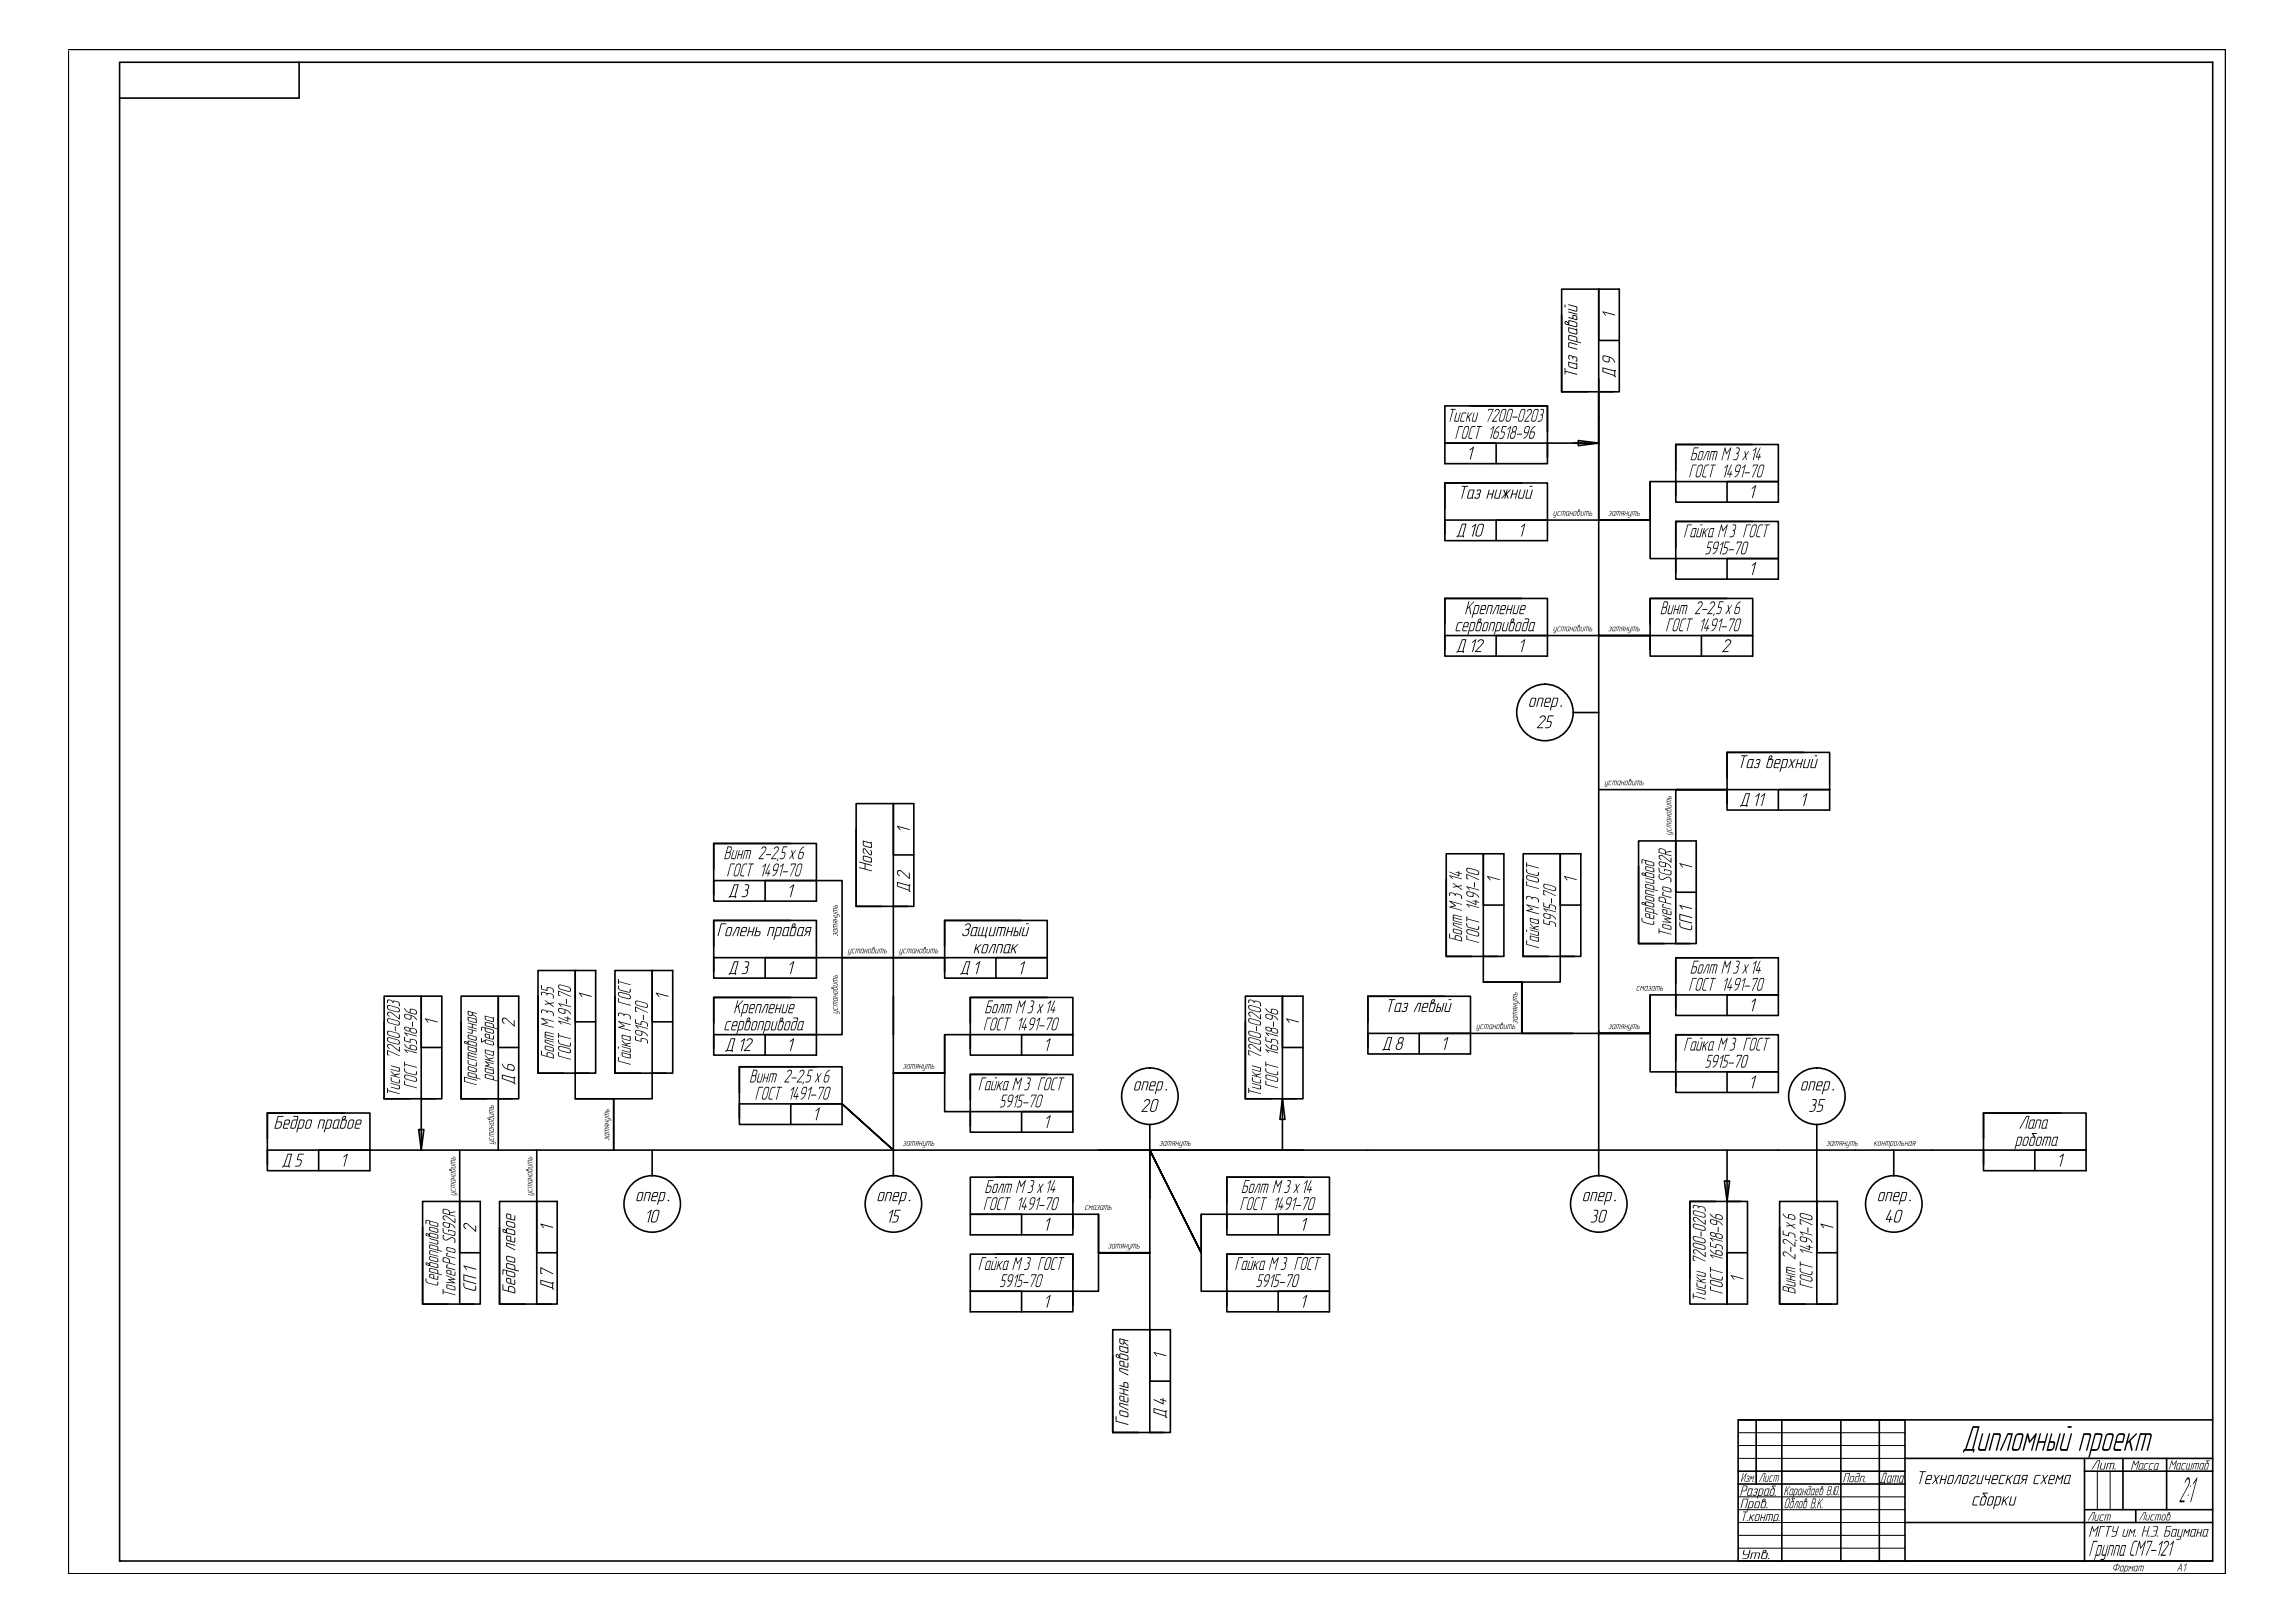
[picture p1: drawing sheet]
<svg xmlns="http://www.w3.org/2000/svg" width="841mm" height="594mm" viewBox="0 0 841 594" stroke-linecap="round" stroke-linejoin="round" font-family="sans-serif">
<!-- layer: 0.6 -->
<g fill="none" stroke="#000" stroke-width=".59">
<path d="M25 18.1h790.6v558.3h-790.6v-557.6M43.8 22.8h767.1v548.9h-767.1zM109.6 22.8v13.1h-65.8M572.3 115.3v28.2h18.8M593.4 124.7h-7.5v-18.8v56.4M538.9 148.7h28.2v18.8M567.1 158.1v-9.4h-37.6v21.1h37.6v-7.5M581.7 143.5h-9.4v-37.6h21.1v37.6h-7.5M585.9 152.9v79.9h18.8h-37.6M557.7 176.9h-28.2v18.8M576.5 162.3h9.4v28.2M578.4 161.4l7.5 .9-7.5 .9z"/>
<path d="M585.9 162.3h-56.4h18.8v7.5M604.7 176.4v14.1h-75.2v7.5h37.6v-21.1h-37.6v9.4M614.1 172.2v-9.4h37.6v21.1h-37.6v-7.5M614.1 176.4h37.6h-18.8v7.5M614.1 176.4h-9.4v28.2h9.4M642.3 162.8h-28.2v18.8M567.1 190.5h-18.8v7.5M642.3 191h-28.2v18.8M557.7 219.2h-28.2v18.8M614.1 200.4v-9.4h37.6v21.1h-37.6v-7.5M614.1 204.6h37.6h-18.8v7.5M632.9 219.2h-28.2v18.8"/>
<path d="M529.5 228.6v-9.4h37.6v21.1h-37.6v-7.5h37.6M567.1 232.8h-18.8v7.5M585.9 232.8v28.2h-9.4M604.7 228.6v-9.4h37.6v21.1h-37.6v-7.5h37.6h-18.8v7.5M585.9 261v117.5M661.1 275.6h-28.2v18.8M585.9 289.2h47h-18.8v18.8M632.9 285v-9.4h37.6v21.1h-37.6v-7.5h37.6h-18.8v7.5M261.5 318.3v-9.4h37.7v21.2h-37.7v-7.6h37.7M289.8 308.9h-28.3v18.8M313.7 303.7v28.3h18.8M334.9 313.1h-7.5v-18.8v37.7"/>
<path d="M600.5 317.4v28.2h18.8M614.1 308v37.6h7.5v-37.6h-21.1v37.6h9.4M614.1 308v18.8h7.5M289.8 337.1h-28.3v18.8M299.2 322.5h9.4v28.3M299.2 322.5h-18.8v7.6M323.1 332h-9.4v-37.7h21.2v37.7h-7.5M327.4 332v18.8h18.8v7.5h37.6v-21.2h-37.6v9.4M374.4 337.1h-28.2v18.8M530 322.1v28.2h18.8M551.1 331.5h-7.5v-18.8v37.6M558.2 322.1v28.2h18.8"/>
<path d="M579.3 331.5h-7.5v-18.8v37.6M261.5 346.5v-9.4h37.7v21.2h-37.7v-7.5h37.7M299.2 350.8h9.4v28.2h-9.4M299.2 350.8h-18.8v7.5M308.6 350.8h18.8v42.3h18.8h-18.8h18.8v-14.1M308.6 350.8h75.2h-18.8v7.5M539.4 350.3h-9.4v-37.6h21.1v37.6h-7.5M543.6 350.3v9.4h28.2v-9.4M543.6 359.7h14.1v18.8M567.6 350.3h-9.4v-37.6h21.1v37.6h-7.5M642.3 350.8h-28.2v18.8M140.8 374.3v28.1h18.8"/>
<path d="M169 374.3v28.1h18.8M197.2 364.9v28.2h18.8M218.3 374.3h-7.5v-18.8v37.6M225.4 364.9v28.2h18.8M246.5 374.3h-7.5v-18.8v37.6M261.5 374.7v-9.4h37.7v21.1h-37.7v-7.4h37.7M289.8 365.3h-28.3v18.8M299.2 379h-18.8v7.4M327.4 364.9v14.1M355.6 374.7v-9.4h37.6v21.1h-37.6v-7.4M355.6 379h37.6h-18.8v7.4M355.6 379h-9.4v28.1h9.4"/>
<path d="M383.8 365.3h-28.2v18.8M456.4 374.3v28.1h18.8M529.5 364.9h-28.2v18.8M538.9 378.5h-18.8v7.5M585.9 377.6v43.6h-258.5M604.7 364.4v14.1h-103.4v7.5h37.6v-21.1h-37.6v9.4M614.1 360.2v-9.4h37.6v21.1h-37.6v-7.5M614.1 364.4h37.6h-18.8v7.5M614.1 364.4h-9.4v28.2h9.4M642.3 379h-28.2v18.8M161.9 383.7h-7.5v-18.8v37.5M190.1 383.7h-7.5v-18.8v37.5"/>
<path d="M206.6 393.1h-9.4v-37.6h21.1v37.6h-7.5M210.8 393.1v9.3h28.2v-9.3M234.8 393.1h-9.4v-37.6h21.1v37.6h-7.5M299.2 390.7h-28.3v18.8M327.4 393.1v28.1h-102.5v-18.8M383.8 393.5h-28.2v18.9M477.5 383.7h-7.5v-18.8v56.3M614.1 388.4v-9.4h37.6v21.1h-37.6v-7.5M614.1 392.6h37.6h-18.8v7.5M98 417.1v-9.4h37.6v21.1h-37.6v-7.6h37.6M126.2 407.7h-28.2v18.8M150.2 402.4h-9.4v-37.5h21.1v37.5h-7.5"/>
<path d="M153.4 413.7h1.9l-.9 7.5zM154.4 402.4v18.8h-18.8M178.4 402.4h-9.4v-37.5h21.1v37.5h-7.5M182.6 402.4v18.8h-28.2M210.8 402.4h14.1v18.8h-28.2M270.9 400.1v-9.4h37.7v21.1h-37.7v-7.5h37.7h-18.8v7.5M355.6 403v-9.5h37.6v21.2h-37.6v-7.6M355.6 407.1h37.6h-18.8v7.6M421.4 411.8v9.4M465.8 402.4h-9.4v-37.5h21.1v37.5h-7.5M470 402.4l.9 7.6h-1.9zM665.8 411.8v28.2"/>
<path d="M726.9 417.1v-9.4h37.6v21.1h-37.6v-7.6M755.1 407.7h-28.2v18.8M135.6 421.2h-18.8v7.6M168.5 421.2v56.4h7.5v-37.6h-21.1v37.6h9.4M182.6 421.2h14.1v18.8M239 421.2v9.4M327.4 421.2l-18.8-16.9 18.8 16.9M327.4 421.2v9.4M365 431.2h28.2v18.7M402.6 421.2h18.8v17.8M421.4 421.2v65.8M421.4 421.2l18.8 37.6-18.8-37.6 18.8 37.6v-14.1"/>
<path d="M477.8 431.2h-28.2v18.7M631.9 432.5h1.9l-.9 7.5zM632.9 421.2v56.4v-18.8h7.5M694 421.2v9.4M745.7 428.8v-7.6h18.8h-178.6v9.4M154.9 449.4v28.2h18.8M168.5 440v18.8h7.5M183.1 449.4v28.2h18.8M196.7 440v37.6h7.5v-37.6h-21.1v37.6h9.4M196.7 440v18.8h7.5M365 459.3h28.2v18.8M393.2 440.5v-9.3h-37.6v21.1h37.6v-7.6"/>
<path d="M393.2 444.7h-37.6h18.8v7.6M393.2 444.7h9.4v28.2h-9.4M402.6 444.7v14.1h18.8M449.6 440.5v-9.3h37.6v21.1h-37.6v-7.6M449.6 444.7h37.6h-18.8v7.6M449.6 444.7h-9.4v28.2h9.4M477.8 459.3h-28.2v18.8M628.7 440h-9.4v37.6h21.1v-37.6h-7.5M638.1 440h-18.8v28.2M652.2 449.4v28.2h18.8M665.8 440v37.6h7.5v-37.6h-21.1v37.6h9.4M665.8 440v18.8h7.5"/>
<path d="M393.2 468.7v-9.4h-37.6v21.2h37.6v-7.6M393.2 472.9h-37.6h18.8v7.6M449.6 468.7v-9.4h37.6v21.2h-37.6v-7.6M449.6 472.9h37.6h-18.8v7.6M407.8 496.4v28.3h18.8M421.4 487v37.7h7.5v-37.7h-21.1v37.7h9.4M421.4 487v18.9h7.5M778 534.1v18.8M794 534.1v18.8M782.7 552.9v4.7M25 576.4h790.6M815.6 576.2v.1"/>
<circle cx="566.2" cy="261" r="10.4"/>
<circle cx="421.4" cy="401.5" r="10.4"/>
<circle cx="665.8" cy="401.5" r="10.4"/>
<circle cx="239" cy="441" r="10.4"/>
<circle cx="327.4" cy="441" r="10.4"/>
<circle cx="585.9" cy="441" r="10.4"/>
<circle cx="694" cy="441" r="10.4"/>
</g>
<!-- layer: 0 -->
<circle cx="43.8" cy="571.7" r=".3" fill="#000"/>
<g fill="none" stroke="#000" stroke-width=".59">
<path d="M637 520.1h6.6v23.4M637 538.8h61.1M643.6 520.1h9.4v51.6M653 520.1h21.6v51.6M674.6 520.1h14.1v51.6M688.7 520.1h9.4v51.6M698.1 534.1h112.8M763.9 534.1v37.6M763.9 538.8h47M810.9 520.1h-173.9v51.6h173.9M637 543.5h61.1M698.1 557.6h112.8"/>
<path d="M763.9 552.9h47"/>
</g>
<!-- layer: 0.3 -->
<path d="M637 524.7h61.1M637 529.4h61.1M637 534.1h61.1M768.6 538.8v14.1M773.3 538.8v14.1M637 548.2h61.1M637 552.9h61.1M637 557.6h61.1M637 562.3h61.1M637 567h61.1" fill="none" stroke="#000" stroke-width=".37"/>
<g fill="#000">
<path d="M587.2 114.1l4.7 1.3-4.1-.9 .7 .9-.1 .2zM573.3 134.8l.4 .1v.9l4.2 1.1 .1 .3-4.3-1-.2 .9zM574.8 130.2l.5-.2 1 .5 1.3 .2 .4 .6v.9a.28 .28 0 0 1-.3 .4 .28 .28 0 0 1-.2-.4l.2-.9-.3-.4-.7-.1-.3 .8-.3-.9-.9-.3-.2 .7 .3 .4a.4 .4 0 0 1-.5 0 .4 .4 0 0 1-.1-.5zM574.8 125.5l.6-.2 2.5 .8v.3l-2.7-.7-.2 .1v1.1l2.9 .8 .1 .3-3.2-.8zM531.6 149.8l1.9 .1-.9 .2-1.3 4.4 1-4.4h-.6zM533.6 151.2h.3l-.7 2.8 1 .1 .8-2.9 .2-.1-.9 3.4h-1.1l-.3-.5zM534.6 156.1l1.5-.1v.2l-1.3 .2-1.4 4.3zM535.9 151.3l.4-.2 1.1 .1-.1 .2h-1.1l-.3 .4-.5 2.2 1.1 .1-.1 .4h-1l-.3-.4zM538 151.2l-.2 1.5 1.5-1.5h.3l-1.2 1.3 .3 1.9h-.2l-.4-1.6-.9 1.7zM540.1 151.2l.3-.1-.7 2.9 1 .1 .7-2.9 .3-.1-1 3.4h-1l-.3-.3zM541.3 156.1l1.9 .1-.9 .2-1.4 4.3 1.1-4.3h-.7zM545.5 149.8h1.9l-2.3 4.7 1.9-4.4h-1.3l-.3 .5z"/>
<path d="M548.1 150.1l.9-.3 .6 .6-.2 .8-2.2 2.9 1.4 .2-1.8 .2-.1-.3 2.5-3.3 .1-.4-.4-.4-1.1 .6zM550.6 156.1l1.5-.1 .1 .2-1.4 .2-.5 1.7h.8l.3 .4-.3 1.5-.5 .6-1.2 .1 .1-.3h.8l.5-.4 .4-1.1-.3-.5-.9-.1zM554.3 152.7h1.8l-.1 .2h-1.7zM555.9 158.9l1.9 .1-.2 .2h-1.7zM559.7 150.3l.5-.5h.6l.5 .3 .1 .8-2.4 3.2 1.4 .2-1.8 .2v-.3l2.5-3.4-.4-.7-.6 .2-.4 .5zM564.6 149.8l1.1 .1-.1 1.6a.46 .46 0 0 0-.4 .3 .46 .46 0 0 0 .2 .5l-.6 1.8-.6 .4-.8-.1 .1-.3 1.1-.1 .6-1.4-.1-.3-.6-.4 .9-.6 .1-1-.8-.2zM535.7 178l2.3 .1-1 .2-1.2 4.3-.2 .1 1-4.4h-.8zM538.6 164.7l1.3-1.1 .2 .1-1.3 4.6-.2-.2 1.1-3.9-1 .8zM539.2 156.4l.6-.4 .9 .1-.2 .3h-1l-.3 .5-.8 3 .2 .4 1 .3-1 .1-.4-.2-.1-.7zM546.3 157.1l1.3-1-1.3 4.6-.1-.1 1.1-4-.9 .8zM552.5 157.1l1.3-1-1.3 4.6-.2-.1 1.1-4-.9 .8zM620.2 170.3l1.6-.1v.2l-1.4 .1-1.3 4.4z"/>
<path d="M624.9 170.6l.5-.4h1l-.1 .3-1.1 .1-.3 .4-.9 3.1 .3 .4 .9 .2-.9 .2-.4-.2-.1-.8zM625.5 165.3h1l-.8 3.1-.3 .1 .9-2.9h-.6l-1.5 3zM627 170.2l1.8 .1-.9 .2-1.3 4.4 1.1-4.4h-.7zM627.1 165.3l2-.1 .3 .3-.8 3.1-.2-.2 .7-2.6-.1-.2h-.6l-.8 3-.2-.2 .7-2.8h-.8l-.8 2.8-.2 .1zM632 171.3l1.3-1-1.4 4.6 1-4.2-.8 .8zM632.1 163.9h.2l.4 2 1.5-2 .3 .1-1.3 4.6-.2-.2 1-3.8-1.4 1.8-.5-1.8-1 3.8-.2 .2zM634.4 170.2l.2 .1-1.3 3.2h.7l.5-1-.2 1 .5 .2-.6 .1-.4 1.1 .2-1.1h-1l-.1-.2zM636.2 164h1.2l.2 .7-.3 .8a.63 .63 0 0 0-.2 1.1l-.6 1.7-1.4 .2 .1-.2 1-.1 .5-.6 .1-1.1-.6-.4 .8-.5 .3-1.1zM638.4 171.3l1.4-1.1-1.4 4.7 1-4.2-.8 .7zM639.3 165.3h.3l.2 1.3 .9-1.4 .2 .1-1.1 1.6 .3 1.6h-.3l-.2-1.3-1.1 1.4 1-1.7zM639.5 173l1.8 .2-1.9 .1zM642.5 164.9l1.3-1-1.2 4.5-.3 .2 1.1-4.1-.8 .7z"/>
<path d="M642.5 170.3l1.8-.1-2.1 4.7 1.7-4.4h-1.3l-.3 .5zM644.9 163.9l.2 .2-1.3 3.1h.7l.5-1-.2 1 .5 .3-.6 .1-.5 1 .3-1-1.1-.1zM539.5 192.9l1.4-1.1-1.3 4.7 .9-4.1-.9 .8zM541.2 179.6l1.2-.3 .4 .6-.5 1.1-.2 1.2-.6 .5h-.8a.29 .29 0 0 1-.4-.3 .29 .29 0 0 1 .4-.3l.8 .2 .3-.2 .2-.8-.8-.3 .9-.3 .3-.8-.6-.3-.6 .4zM545.6 179.4l.3 .1-.4 1.3h1.4l.4-1.4h.3l-1 3.3-.2-.2 .4-1.4h-1.4l-.3 1.4-.3 .1zM548.3 179.4h.3l-.7 2.7 1.3 .2 .7-2.8 .4-.1-1 3.3h-1.4l-.3-.4zM551 179.4h.3l.5 1.3 .4-1.3 .3 .1-.4 1.2 1.3-1.4 .2 .1-1.3 1.6 .5 1.4-.1 .3-.7-1.4-.4 1.3-.3-.1 .3-1.2-1.4 1.3 1.3-1.6zM554.3 179.4h.4l-.4 1.4h1.3l.4-1.3 .3-.1-.9 3.3-.2-.2 .4-1.4h-1.4l-.4 1.5h-.3zM557.4 192.9l1.5-1.1-1.3 4.7-.2-.1 1.1-4-1 .8zM557 179.4l.3 .1-.6 2.5 .1 .3h1.1l.8-2.9h.3l-.9 3.3h-1.4l-.4-.3zM569.6 187.3l.2-.1-.4 1.4 .7 .2 .5-1.6-.5 2.2-.9 .2 .7-.3 .1-.4-.7-.2zM571 187.3h1l-.9 .2-.3 1.2 .7 .2-.9-.1z"/>
<path d="M572.3 187.3l1.5 .1-.4 1.5 .1-1.5h-.4l-.4 1.5 .3-1.5h-.6l-.5 1.5zM575.5 187.3v.7h.7l.3-.8-.5 1.7 .1-.7h-.6l-.4 .7zM579.6 187.3l-.1 1.5h.5l.6-1.5-.5 1.6h-.7l-.2-.2zM580.9 187.3l1.5 .1-.5 1.5 .2-1.5h-.4l-.4 1.5 .2-1.5h-.5l-.5 1.5zM589.9 187.4l.6-.2 .2 .4-.3 1.1-.8 .2-.1-.3h.7l.1-.4-.4-.1 .6-.5h-.6zM592.4 187.3h1.4l-.3 1.6 .2-1.5h-.5l-.4 1.5 .3-1.5h-.5l-.6 1.5zM595.6 187.3v.7h.7l.3-.8-.4 1.7v-.7h-.6l-.4 .7zM597 187.2l-.1 1.6h.5l.6-1.5-.6 2-.9 .3 .8-.3 .1-.4-.8-.1zM598.3 187.3l1.5 .1-.4 1.5 .1-1.5h-.4l-.4 1.5 .2-1.5h-.5l-.5 1.5zM618.4 192.1l1.6 .1-1.4 .2-1.3 4.4zM624.4 193.6l.3-.2-.4 1.6 1.8-1.5-1.2 1.3 .3 2-.2-.1-.4-1.6-.9 1.7zM630.8 192.1h.2l.4 2 1.5-2 .3 .1-1.3 4.6-.2-.2 1-3.7-1.4 1.7-.5-1.7-1.2 3.9z"/>
<path d="M635 192.2l.9-.1 .3 .4-.2 1.2-.4 .5 .2 .9-.7 1.5-1.2 .2v-.3l1.3-.3 .4-1.2-.1-.4-.6-.3 .8-.6 .3-.9-.2-.3-.8-.1zM636.6 198.4h1.8v.2l-2.2 4.5 1.9-4.4h-1.3l-.4 .5zM640 192.2h1.6l-.1 .2h-1.3l-1.3 4.4zM642 178.8l1.4-1.1 .2 .1-1.3 4.6-.3-.2 1.1-3.9-1 .8zM644.8 192.3l1.3-.2v.3l-1.1 .1-.4 .4-.7 3.3 1.1 .4-.9 .2-.4-.2-.1-.7 .7-2.9zM646.7 192.2h1.9l-.9 .2-1.3 4.4 1.1-4.4zM626.1 198.4l1.6 .1-1.4 .2-.5 1.6 1.1 .3-.1 1.4-.8 1-1.1 .1 .1-.4 1.2-.2 .5-1.2-.2-.6h-1zM630.4 199.5l1.3-1.1-1.1 4.5-.3 .2 1-4.2-.8 .8zM632.3 198.4l1.6 .1-1.4 .2-.5 1.6 1 .3-.1 1.4-.8 1-1 .1 .1-.4 1.2-.2 .5-1.1-.2-.7h-1zM633.5 201.4l1.9-.2-.1 .3zM642 207l1.5-1.1-1.3 4.7 .9-4.1-1 .7zM534.3 228.1l.3-.2 1.4 .1-1.7 .5-.5 2.3 1.2 .1v.3h-1.3l-.3-.3z"/>
<path d="M538.2 220.3h.3l-.6 2.3 2.2-2.4 .1 .3-1.5 1.6 .3 2.8h-.3l-.3-2.5-.7 .8-.7 1.7zM539.4 235.2l1.4-1.1 .2 .1-1.4 4.6-.1-.1 1-4-.9 .7zM541.7 234.6l.6-.4 .8-.1 .7 .7-.4 1.1-2.4 2.6 1.8 .2-2.3 .1 2.9-3.6-.5-.7h-.5l-.8 .6zM545.4 221.7l1.3-.1 .3 .3-.8 3-.2-.1 .6-2.9h-1l-.8 3h-.3zM546.2 228l1.4-.1 .3 .3-.8 3-.2-.2 .6-2.8h-1l-.8 2.8-.3 .1zM548.4 221.6l1.2 .1-.9 3.2-.3-.1 .8-2.9h-.6l-1.6 3zM551.2 227.9l.2 .1-.7 2.5 .1 .4h1l.8-2.9 .3-.1-.9 3.3h-1.4l-.3-.5zM552.6 221.7l.3 .1-.4 1.3h1.2l.4-1.4 .3-.1-.9 3.3h-.2l.3-1.5h-1.1l-.4 1.4-.3 .1zM555 221.7l.3 .1-.7 2.7 1.2 .1 .7-2.8 .3-.2-.9 3.3h-1.3l-.3-.3zM557.3 235.3l1.6-1.1-1.3 4.6-.2-.1 1.1-4-1 .7zM569.6 229.6l.2-.1-.4 1.4 .7 .1 .5-1.5-.5 2.2-1 .2 .7-.2 .2-.5-.7-.2zM571 229.7l1-.1-.9 .2-.3 1.2 .7 .2-.9-.2z"/>
<path d="M572.3 229.6h1.5l-.4 1.6 .1-1.5h-.4l-.4 1.5 .3-1.5h-.6l-.5 1.5zM575.5 229.6l.2-.1-.2 .8h.7l.3-.8-.5 1.7 .1-.8h-.6l-.4 .8zM579.6 229.5l-.2 1.5h.6l.6-1.4-.5 1.6h-.8l-.1-.2zM580.9 229.6l1.5 .1-.5 1.5 .2-1.5h-.4l-.4 1.5 .2-1.5h-.5l-.5 1.5zM589.8 229.8l.4-.3 .5 .2-.3 1.3-.3 .2h-.6v-.3l.7 .1 .1-.5-.4-.1 .4-.1 .2-.5zM592.4 229.6h1.5l-.4 1.6 .1-1.5h-.4l-.4 1.5 .3-1.5h-.5l-.6 1.5zM595.6 229.6v.7h.7l.3-.8-.4 1.7v-.8h-.6l-.4 .8zM597 229.6l.1-.1-.3 1.5h.6l.6-1.4-.5 2-1 .3 .7-.2 .2-.5-.8-.2zM598.3 229.6h1.5l-.4 1.6 .1-1.5h-.4l-.4 1.5 .2-1.5h-.5l-.5 1.5zM611.8 221.7l.3 .1-.7 2.8h1l.7-2.8 .3-.2-.9 3.3h-1.2l-.2-.4zM611.8 226.6h1.6l-.1 .3h-1.3l-1.4 4.3zM614 221.7h.2l-.4 1.4h1.1l.4-1.4 .2 .1-.8 3.1h-.3l.4-1.5h-1l-.6 1.5z"/>
<path d="M616.5 226.8l.6-.3 .9 .1-1.1 .3-.5 .5-.8 3.2 .2 .3 1 .1-1.1 .2-.4-.8 .8-3zM616.1 221.7l2.1-.1 .2 .2-.8 3.1-.2-.1 .6-2.9h-.6l-.9 3 .6-3h-.8l-.8 2.9-.3 .1zM618.5 226.6l1.9 .1-.9 .2-1.3 4.3 1-4.3h-.7zM622.4 220.7l1-.5 .6 .8-.2 .7-2.2 2.9 1.4 .2-1.9 .1 2.6-3.6-.5-.7-1 .7zM623.5 227.7l1.3-1.2-1.3 4.7-.1-.1 1.1-4-.9 .8zM623.8 223.2l1.8-.1 .1 .2-1.9 .1zM625.9 226.6l.2-.1 .1 .2-1.4 3.2h.8l.4-1-.1 1 .5 .1-.6 .2-.5 1 .2-1h-.9l-.1-.2zM626.9 220.7l1-.5 .6 .8-.1 .7-2.3 2.9 1.5 .2-1.9 .1 2.5-3.3-.2-.9h-.6l-.6 .6zM628.1 224.8h.3l-.6 .9zM630 227.6l1.3-1-1.4 4.6 1-4.1-.8 .8zM630.1 220.3l1.5-.1 .1 .3-1.4 .1-.5 1.7h.7l.5 .4-.3 1.4-.8 .8h-1l.1-.3 1.1-.1 .4-.6 .1-1.2-1.1-.1zM631 229.5l1.8 .1-1.8 .1z"/>
<path d="M632.3 234.8l.6-.6 .8-.1 .7 .5v.7l-2.8 3.2h1.8v.3h-2.2v-.2l2.9-3.4-.5-.7h-.6l-.7 .6h-.2zM633.1 221.7h.3l.2 1.2 .9-1.3 .3 .1-1.1 1.6 .2 1.6h-.2l-.3-1.3-1.1 1.3 1.1-1.6zM634 226.6l1.8-.1 .1 .2-2.2 4.5 1.8-4.3h-1.3l-.3 .5zM563.8 255.6h1.5l.4 .3-.9 3-.2-.2 .7-2.6-.2-.3h-1l-.8 2.9-.3 .2zM564.4 262.5l1.3-.5 .8 .7-.4 1.1-2.4 2.6 1.8 .2-2.3 .1 2.9-3.5-.3-.7-.5-.1-.6 .3a.29 .29 0 0 1-.2 .4 .29 .29 0 0 1-.4-.3 .29 .29 0 0 1 .3-.3zM567.5 262h1.8l.1 .2-1.7 .2-.5 1.7h.9l.5 .4-.4 1.7-.8 .5h-1.2l.2-.3 1.3-.1 .6-1.3-.2-.6h-1.3zM638.1 276.8h2.3l-1 .2-1.2 4.2-.3 .1 1.1-4.3zM643.7 278.2l1.1-.2 .4 .5-.6 1.2 .2 .4-.3 .9-.6 .3h-.8a.29 .29 0 0 1-.4-.2 .29 .29 0 0 1 .3-.3l.3 .2h.6l.5-.8-.2-.3-.5-.2 .8-.3 .3-.9-.7-.2-.5 .4zM656.1 278.1l.3-.1 .3 1.3 1.3-1.3-1.2 1.7 .4 1.4-.1 .2-.6-1.3-1.1 1.3-.2-.1 1.2-1.5zM658.8 278l.3 .2-.4 1.3h1.3l.4-1.4h.4l-.9 3.2-.3-.1 .3-1.3h-1.3l-.3 1.3-.4 .1zM588.4 285.9l-.1 1.5h.6l.5-1.4-.5 2-1 .3 .7-.2 .2-.5-.7-.2zM589.8 286.1l1-.2-.9 .3-.3 1.1 .8 .3-1-.1z"/>
<path d="M591.2 285.9l1.4 .1-.4 1.6 .1-1.5h-.4l-.4 1.5 .2-1.5h-.4l-.6 1.5zM594.3 285.9v.8h.7l.3-.8-.4 1.7v-.8h-.7l-.3 .8zM598.4 286l-.2 1.4h.6l.6-1.4-.5 1.6-.9-.1zM599.7 285.9l1.4 .1-.3 1.6 .1-1.5h-.4l-.4 1.5 .2-1.5h-.5l-.5 1.5zM610.8 292.8l1.7 .3-1.5-.1v.4l1.5 .4-1.5-.3v.5l1.5 .6-1.7-.4zM610.8 298.6l1.7 .4-.8-.1v.7l.8 .4-1.6-.4h.7v-.7zM610.8 294.6l1.7 .3v.9l-1.6-.3 1.4 .2v-.6zM643.4 291.6l1.3-1.1 .2 .1-1.3 4.6-.2-.2 1.1-3.9-1 .7zM645.4 291.6l1.5-1-1.3 4.6-.2-.2 1.1-3.9-.9 .7zM660.8 291.6l1.3-1.1 .3 .1-1.4 4.6-.2-.2 1.1-3.9-1 .8zM661.5 278l.3 .1-.8 2.6 .3 .3h1l.8-2.8 .3-.2-.9 3.3h-1.5l-.3-.3zM267.7 316.3h1.5l.1 .2-1.4 .1-1.3 4.4z"/>
<path d="M268.7 311.4h.3l-.7 3h1l.7-2.9 .3-.1-.9 3.3h-1.2l-.3-.4zM270.9 311.4l-.2 1.5h1.1l.4-1.4h.2l-.8 3.1h-.3l.4-1.4h-1l-.6 1.5zM273 311.4l2-.1 .3 .3-.8 3.1-.2-.2 .6-2.8h-.7l-.8 3 .6-3h-.8l-.8 2.8-.3 .1zM274.4 316.4l1.8-.1 .1 .2-.9 .1-1.3 4.4 1.1-4.4h-.7zM279.2 310.5l1-.5 .7 .7-.2 .8-2.3 2.9 1.5 .1-1.9 .2 2.5-3.5-.2-.8h-.5l-.7 .6zM281.9 316.3l.2 .2-1.3 3.1h.7l.5-1-.2 1 .5 .2-.6 .2-.4 1 .1-1-1-.1zM280.7 313l1.8-.1v.2l-1.7 .1zM283.8 310.5l1-.5 .6 .8-.4 1.1-2 2.5 1.5 .1-1.9 .2 2.5-3.5-.2-.8h-.5l-.8 .6zM285 314.4l.3 .2-.6 .8zM287 310l1.6 .2-1.4 .1-.5 1.7h.7l.4 .4-.2 1.4-.8 .9h-1l.1-.3 1.1-.2 .5-1.2-.2-.6-.9-.1zM286.9 319.2h1.9l-.2 .3h-1.7zM290 311.4h.3l.2 1.3 .9-1.4 .2 .1-1.1 1.6 .3 1.6h-.3l-.2-1.2-1.1 1.3 1.1-1.7z"/>
<path d="M290 316.3l1.8 .1-2.1 4.6 1.7-4.4h-1.3l-.3 .5zM314.8 315.7l4.7 1.2-.1 .2-2.2-.6v1.7l2.2 .6 .1 .3-4.5-1.1-.1-.4 1.9 .5v-1.7l-1.8-.5zM316.2 310.9l.4-.2 .6 .2 1.7 2.1 .3-.3v-.8l-.3-.4a.49 .49 0 0 1 .5 0 .49 .49 0 0 1 .1 .6v1l-.7 .2-1.8-2.2h-.3v1.6l-.5-.7zM328.7 302.5l4.5 1.1 .2 .3-4.1-1 .7 .9-.1 .3zM328.9 319l.6-.4 .7 .2 2.9 2.6v-1.7l.2-.1 .1 2.3-3.1-2.6-.8-.3-.5 .8 .7 .9a.35 .35 0 0 1-.4 .2 .35 .35 0 0 1-.3-.4l-.3-.8zM531 319.3l3.4 1.3v-.8l-1-.4 1 .2 .2-.5 .2 .5 1 .5-1-.2v1l-.2 .1zM559.3 315.8l.3 .2v.6l4.4 1.4-4.4-1.1-.2 .8zM559.3 318.2l.3 .2 .1 .9 .4 .4 3.2 .8 .5-1.1 .1 1.1-.7 .3-3.1-.8-.8-.8zM610.8 301.4l1.7 .3-1.5-.1v.3l1.5 .5-1.5-.3v.5l1.5 .6-1.7-.5zM607.8 317.8l.3 .1v1l.3 .5 3.1 .9 .7-.2v-1l-2-.5-.2 .5-.2-.8 2.6 .6 .1 1.4-.9 .3-3-.8-.8-.8zM610.8 304.5l2.2 .5 .2 .9-.2-.6-.5-.3-.2 .8-1.4-.3 1.3 .1 .1-.6zM610.8 303.1l.3 .9 1.1 .3 .3-.8v.8l-1.4-.1z"/>
<path d="M608 313.4l.4-.3 1 .2 2.8 2.2v-1.4h.2l.1 1.8h-.3l-2.7-2.2-.7-.3-.6 .4 .1 .6 .6 .4-.3 .1-.8-.8zM615.4 316.2l4.6 1.1 .1 .3-4.1-1 .7 .9-.1 .2zM264.1 338.4l2.1-.1-.2 .2h-1.6l-1.1 4.3-.3 .1zM272.3 316.8l.6-.5h1l-.2 .3h-.9l-.5 .5-.8 3.2 .3 .3 .9 .1-.2 .3h-.7l-.4-.3-.1-.7zM273 323.9l1.4 .2 .2 .6-.3 .8a.68 .68 0 0 0-.1 1.2l-.6 1.5-.7 .4-1.1-.1 .1-.3h1l.5-.3 .4-1.1a.52 .52 0 0 0-.1-.5 .52 .52 0 0 0-.6-.1v-.3l1-.5 .1-.9-.3-.3h-.9zM279.5 317.3l1.3-1-1.4 4.7 1-4.1-.8 .7zM285.9 317.4l1.3-1.1-1.3 4.7 1-4.1-.9 .7zM289.4 325l1.4-1.1 .3 .1-1.4 4.6-.2-.2 1.1-4-1 .8zM305.4 338.5l1.6 .3-1.5-.1v.4l1.5 .4-1.5-.3v.6l1.5 .5-1.7-.4zM305.4 332.6l1.6 .3-1.5-.1v.4l1.5 .4-1.5-.2v.5l1.5 .5-1.7-.4zM305.3 335.7l1.6 .4h-.7v.6l.8 .4-1.6-.4h.7v-.7zM305.3 334.4l2.1 .5 .3 1-.2-.8-.5-.2-.2 .8-1.4-.3 1.4 .1v-.6z"/>
<path d="M365.7 339.6l2.5-.1 .4 .3-.8 3.1-.2-.1 .7-2.6-.2-.3h-.8l-.8 3-.3-.1 .8-2.9h-1l-.8 2.9-.3 .1zM532.5 335.1l.5-.1 2.7 .7-.1 .2-2.5-.6-.4 .1v.6l3.1 .9-3.1-.7v.9l3 .7v.3l-3.3-.9zM531.3 327l.6-.2 1.3 .7 .6-.3 1.2 .3 .7 .7v1.1l-.3-.1-.1-1.1-1.3-.6-.4 .1-.4 .6-.6-.9-1-.2-.4 1.1-.2-.8zM532.4 323.5l1.7 1 1.6-.2v.3l-1.3 .2 1.3 1.1-1.6-1-1.6 .2-.1-.3 1.4-.2zM532.4 337.8l3.3 .9-.1 .2-2.9-.8v.6l3 1.3v.3l-3.2-1.4zM531 330l4.7 1.2-.1 .2-3.8-1 1.8 1.4-1.8 .5 3.9 1v.2l-4.6-1.2v-.2l2-.4zM531.1 320.6l4.7 1.3-4.2-.9 .8 .7-.2 .2zM537.4 320.1l4.7 2.2-4.4-1.9v1.3l.5 .4-.8-.2zM537.4 335.6l.3 .1v.7l4.4 1.4-4.4-1.1-.2 .8zM540.2 323.1l.3 .1-.1 1.8-.2-.1zM537.4 329.8l3.3 1.3v-.8l-1-.4 1 .2 .2-.5 .1 .5 1.1 .5-1.1-.2v1l-.2 .1zM537.4 331.1l4.7 1.4-4.2-1 .7 .7-.1 .2z"/>
<path d="M537.4 324.7l4.7 1.3-4.2-1 .8 .8-.2 .2zM537.4 338l.3 .1v1l.5 .4 3.2 .8 .5-1.1 .1 1.1-.8 .3-3-.8-.8-.7zM544.9 320.8l4.6 1.2 .1 .3-4.1-1 .7 .9-.1 .2zM559.3 322.8l.3 .1v1.3l4.4 1.3-4.6-1.1zM559.3 328.4l.5-.3 1.2 .3a.45 .45 0 0 0 .3 .4 .45 .45 0 0 0 .5-.3l1.8 .6 .3 .5 .1 1-.4-.1v-.9l-.4-.5-1.3-.3-.5 .6-.5-.8-1-.2-.5 1zM560.6 338.4l.2-.1 1.2 1.2 1.9-.3v.2l-1.6 .4 1.7 .9-3.2-.8-.2-.2 1.6 .3zM559.2 331.2l4.7 1.3-.1 .2-3.8-1 1.8 1.3-1.8 .5 4 1.3-4.7-1.2 2-.7zM565.5 326l4.7 2.2-4.3-1.9v1.3l.5 .3-.8-.1zM568.4 329.1h.3v1.8l-.3-.2zM565.5 336.7l.4 .2v1.2l1.7 .4v-.7l.4-.4 1.6 .4 .6 .5v1.2l-.3-.2v-.8l-.3-.4-1.2-.4-.4 .1-.2 1.1-2.2-.6zM565.5 330.6l.4 .1v1.2l1.7 .4v-.8l.4-.3 1.6 .4 .6 .5v1.1l-.3-.1v-.8l-.3-.4-1.2-.4-.4 .2-.2 1-2.2-.6zM565.5 332.7l4.7 1.3-4.1-1 .8 .9-.3 .1z"/>
<path d="M573.1 320.9l4.7 1.3-4.1-.9 .7 .9-.1 .2zM602.9 326.1l.6-.2 2.6 .7v.2l-2.8-.6-.1 .9 2.9 .8 .1 .3-3.2-.9zM602.9 321.5l3.3 .8v1.3l-.5 .2-2.6-.7-.1-.3 2.8 .7 .1-1-2.9-.8zM601.5 336.2l.4 .1v1l.4 .4 3.3 .8 .5-1.2 .1 1.1-.8 .4-3.2-.9-.5-.5zM608 320.2l.3 .2-.1 1.1 .5 .5h.6l1.7-.9h.6l.9 .7v1.1l-.5 .1 .2-.9-.7-.7-2.2 .9-.8-.2-.7-.7zM609.1 335.1l3.4 1.4-.1 .2h-1.9l2 1.2-3.3-.3 2.5 .1-1.9-1.1 1.9-.2zM609.2 331.3l.6-.1-.3 .3v.6l2.9 .8 .1 .2-3.3-.8zM609.2 327l.6-.1-.3 .3v.6l2.9 .8 .1 .3-3.2-.8zM615.4 334.8l4.6 1.1-.1 .3-4.1-1.1v1.7l4.1 1.1 .2 .3-4.6-1.2zM615.4 331.5l4.5 1.1 .2 .3-4.1-1 .7 .9-.1 .3zM615.4 337.8l.4 .1v1l.3 .6 3.1 .9 .5-.2 .1-1.2 .2-.1v1.5l-.8 .3-3-.8-.7-.7zM226.5 358.5l.3 .2v.7l4.4 1.4-4.4-1.2v.8h-.2z"/>
<path d="M269.8 339.7l1.4-.1-.8 3.2h-.4l.8-2.9h-.7l-1.7 3zM273 352.1h1l.5 .4-.3 1.4a.56 .56 0 0 0 0 .9l-.6 1.6-.7 .4-1.1-.1 .1-.3 1.4-.1 .5-1.3a.49 .49 0 0 0-.1-.5 .49 .49 0 0 0-.6-.1 .41 .41 0 0 1 .2-.4 .41 .41 0 0 1 .4-.1l.5-1.2-.4-.3h-.8zM274.6 339.6l.3 .1-.4 1.4h1.4l.4-1.5h.3l-1 3.3-.2-.1 .4-1.4h-1.4l-.3 1.4-.4 .1zM282 339.6l1.5-.1 .3 .3-.7 3.1-.3-.1 .7-2.6-.2-.3h-1l-.9 2.9h-.3zM289.4 353.2l1.4-1.1 .3 .1-1.4 4.6-.2-.2 1.1-4-1.1 .8zM305.4 358.3l1.6 .3-1.5-.2v.4l1.5 .5-1.5-.3v.5l1.5 .6-1.7-.5zM305.4 341.7l1.4 .3 .1 .8h-.3l.2-.6-.4-.2-.3 .4-.2-.5-.4-.1 .2 .6h-.3zM311.1 347.5l-.1 1.5h.6l.5-1.4-.5 2-.9 .2 .7-.2 .1-.4-.7-.2zM312.5 347.6l1-.1-.9 .2-.3 1.2 .7 .3-.9-.3zM313.8 347.5l1.4 .1-.3 1.6 .2-1.5h-.5l-.4 1.5 .3-1.5h-.5l-.6 1.5zM317 347.5v.7h.6l.4-.7-.4 1.7v-.8h-.6l-.4 .8zM321.1 347.5l-.2 1.5h.6l.5-1.5-.4 1.7-.9-.2z"/>
<path d="M322.4 347.5l1.4 .1-.4 1.6 .2-1.5h-.4l-.4 1.5 .2-1.5h-.5l-.5 1.4zM329.9 347.5l-.2 1.4 .7 .1 .5-1.5-.5 2.1-.9 .2 .7-.2 .1-.4-.7-.2zM331.3 347.6l1-.1-.9 .3-.3 1.1 .7 .3-.9-.3zM332.6 347.5l1.5 .1-.4 1.6 .2-1.5h-.5l-.4 1.5 .3-1.5h-.5l-.6 1.5zM335.8 347.5v.7h.7l.3-.7-.4 1.7v-.8h-.6l-.4 .7zM339.9 347.5l-.2 1.5h.6l.5-1.5-.4 1.7-.9-.2zM341.2 347.5l1.4 .1-.4 1.6 .2-1.5h-.4l-.4 1.5 .2-1.5h-.5l-.5 1.4zM353.8 338.6l.8-.4 .9 .2 .3 .7-.4 .8a.72 .72 0 0 0-.2 1.2l-.3 1.2-.6 .5-1.2 .1-.4-.4a.28 .28 0 0 1-.1-.4 .28 .28 0 0 1 .4-.1l.5 .6 1-.3 .4-1.4-1.1-.6 1.3-.3 .3-.9-.4-.6-1.3 .5zM357.6 353.1l1.4-1 .2 .1-1.3 4.6-.2-.2 1-3.9-.8 .7h-.3zM357.7 345.8l.3 .2-.4 1.4 1.8-1.5h.3l-1.5 1.3 .6 1.7-.2 .3-.7-1.7-.4 .4-.3 1.1-.4 .2zM359 339.6h.3l-.7 2.7 .3 .3h.7l.9-3.1 .2 .2-.8 2.9h1l.8-2.9 .3-.1-.8 3h.3l-.2 .9h-.3l.2-.6h-2.6l-.3-.2zM363 339.7l.4-.1-.8 2.7 .3 .3h1l.8-2.9 .4-.1-1 3.3h-1.5l-.3-.4z"/>
<path d="M363.7 345.9h1.4l-.9 3.2-.3-.1 .8-2.9h-.7l-1.7 3.1-.1-.2zM365.8 345.8h1.4l.4 .3-.9 3.1 .6-2.7-.2-.4h-1.1l-.8 3h-.3zM369.5 339.6l.3 .1-.4 1.4h1.3l.4-1.4 .3-.1-.9 3.3-.2-.1 .3-1.4h-1.3l-.4 1.4h-.3zM371.1 345.9h.3l-.3 1.5 1.7-1.5h.3l-1.4 1.3 .6 1.7-.2 .3-.7-1.7-.5 .4-.3 1.3-.3-.1zM374.1 353.2l1.5-1.1-1.3 4.7-.2-.2 1.1-4-1 .8zM537.4 342.6l.3 .1v1.2l4.4 1.4-4.7-1.1zM559.3 344.5l.3 .1v1.2l4.2 1.1 .2 .3-4.6-1.2zM607.8 340.1l.3 .1v.7l4.4 1.3-4.4-1v.7h-.2zM620.2 358.3l1.6-.1v.2l-1.4 .1-1.3 4.4zM625.5 353.3h1l-.8 3.1-.3 .1 .9-2.9h-.6l-1.5 3zM627 358.2l1.8 .1-.2 .2h-.7l-1.3 4.4 1.1-4.4h-.7zM627.1 353.3l2-.1 .3 .3-.9 3.1 .6-2.8-.1-.2h-.6l-1 3 .7-3h-.8l-.8 2.8-.2 .1z"/>
<path d="M632.1 351.9h.2l.4 2 1.5-2 .3 .1-1.3 4.6-.2-.2 1-3.8-1.4 1.8-.5-1.7-1.1 3.9zM636.2 352l.8-.1 .5 .4-.2 1.2-.4 .5 .2 .8-.6 1.5-1.3 .3v-.3l1.3-.3 .3-1.1v-.5l-.6-.3 .8-.5 .3-1.1zM639.3 353.3h.3l.2 1.3 .9-1.3h.2l-1.1 1.6 .3 1.6h-.3l-.2-1.3-1 1.4 .9-1.7zM642.5 352.9l1.3-1-1.4 4.7 1-4.1-.8 .7zM642.5 358.2l1.8 .1-2.2 4.6 1.8-4.4h-1.3l-.3 .5zM645 351.9l.1 .2-1.3 3.1h.7l.5-1-.2 1 .5 .3-.6 .1-.4 1 .2-1-1.1-.1zM142 366.2l.7-.1 1.2 .6 .9-.2 1 .3 .6 .6 .1 1.1-.3-.1-.2-1.1-1.3-.5h-.4l-.3 .6-.6-.8-1-.2-.4 1-.2-.9zM144.8 375.8l.2 .1v1.8l-.3-.1zM142 370.9l.5-.4 .8 .2 2.9 2.2v-1.3l.2-.1 .1 1.8-3.3-2.4-.6-.1-.4 .7 .6 .6a.42 .42 0 0 1-.5 .2 .42 .42 0 0 1-.3-.5zM151 374.2l.3 .2v1.7l-.3-.2zM148.1 378.2l4.7 1.3-4.1-1 .8 .8-.3 .2zM155.7 373l4.5 1.1 .2 .3-4.1-1 .7 1-.1 .2z"/>
<path d="M171.4 376.8l3.3 .9-1.5-.3-.2 1.2-1.5-.3v-.3l1.3 .3 .1-1zM171.4 374.6l3.2 .8v.3l-1.4-.4v1l1.5 .6-3.3-.8 .1-.2 1.4 .3v-1zM184.2 372.9l.5-.2 .7 .2 2.9 2.6v-1.8h.2l.1 2.2-.2 .1-2.8-2.6-.9-.3-.5 .8 .7 .8a.4 .4 0 0 1-.5 .2 .4 .4 0 0 1-.2-.5l-.3-.5zM199.7 378l.4-.1 2.8 .7-.1 .2-2.8-.6v.7l3 .9-.2 .1-2.8-.7v.8l3 .9-3.3-.8zM198.3 370l.5-.3 1.2 .3a.46 .46 0 0 0 .3 .4 .46 .46 0 0 0 .5-.3l1.7 .6 .5 .5v.9h-.3l-.1-.9-.5-.5-1.1-.3-.5 .6-.6-.8-1-.2-.5 1zM198.5 363.4l.7-.2 1.2 .7 .8-.2 1 .3 .7 .6 .1 1.1-.4-.1v-.9l-.5-.5-1.1-.3-.4 .4a.28 .28 0 0 1-.4 .1 .28 .28 0 0 1 0-.3l-1.3-.6-.5 1.1-.1-.9zM199.6 366.4l1.7 1 1.6-.2v.2l-1.3 .3 1.4 1.1-1.7-1.1-1.6 .2v-.2l1.2-.2zM198.3 360.8l.3 .1v1.3l1.7 .4v-.7l.3-.3 1.6 .2 .7 .7 .1 1-.4-.1-.1-1.1-1.2-.5-.6 .1-.1 1.1-2.3-.6zM198.3 372.9l4.6 1.1v.3l-3.9-1.1 1.8 1.4-1.8 .5 4 1.3-4.7-1.2v-.2l2-.4zM204.5 362.9l4.7 2.1-4.3-1.8v1.3l.5 .3-.7-.1zM204.6 378.3l.3 .1v.8l4.3 1.3-4.3-1-.2 .7zM207.4 365.9l.3 .1-.1 1.8-.2-.1z"/>
<path d="M204.5 372.5l3.4 1.4v-.8l-1-.5 1 .2 .2-.5 .2 .6 .9 .4-.9-.1-.2 1zM204.5 373.9l4.7 1.3-4.1-1 .8 .8-.2 .2zM204.5 367.4l4.6 1.1 .1 .3-4.1-1 .8 .8-.1 .2zM212.1 363.6l4.5 1.1 .2 .3-4.1-1 .7 1-.1 .2zM226.5 365.5l.3 .2v1.2l4.2 1.1 .2 .3-4.7-1.2zM226.6 371.1l.7-.2 .8 .2a.6 .6 0 0 0 1 .2l1.3 .3 .5 .4 .3 .3-.1 1.1-.3-.2v-.9l-.4-.4-1.4-.3-.3 .6-.6-.8-1-.2-.5 1zM226.5 374l4.6 1.2-.1 .2-3.8-1 1.8 1.4-1.8 .5 4 1.2-4.7-1.1v-.3l2-.4zM226.5 361l.3 .1 .1 1 .5 .4 3.1 .8 .3-.3v-.8l.3-.1 .1 1.1-.8 .4-3.3-.9-.6-.7zM232.8 368.7l4.7 2.1-4.4-1.8v1.4l.5 .3-.7-.1zM235.6 371.8l.3 .1v1.7l-.3-.1zM232.7 373.4h.4v1.2l1.7 .5v-.8l.3-.3 1.6 .3 .7 .8 .1 .8h-.4l-.3-1.2-1.2-.4-.5 .2-.1 .9-2.1-.5zM232.8 375.4l4.7 1.4-4.2-1 .7 .7-.1 .3z"/>
<path d="M240.3 363.6l4.5 1.1 .2 .3-4.1-1 .8 1-.2 .2zM266.3 374.3l.5-.3 1.2 .1-.1 .2h-1.1l-.4 .4-.6 2.2 1.3 .1-.1 .4h-1.2l-.3-.4zM270.2 366.5l.3 .1-.6 2.2 2.2-2.4 .2 .2-1.5 1.6 .3 2.9-.2-.1-.4-2.4-.7 .7-.7 1.8zM277.5 367.8l1.2-.1 .4 .3-.9 3.1 .6-2.7-.1-.3h-1l-.8 2.9h-.3zM278.3 374.2l1.3-.2 .4 .3-.8 3.1-.2-.1 .7-2.6-.2-.4h-.9l-.8 2.9-.3 .1zM280.5 367.8h1.2l-.8 3.2h-.4l.8-2.9h-.6l-1.6 3zM283.1 374.2l.4-.1-.7 2.7 1.1 .2 .8-2.8 .3-.1-1 3.3h-1.2l-.3-.3zM284.7 367.9l.3-.1-.4 1.5h1.2l.4-1.4 .3-.1-1 3.3 .2-1.5h-1.2l-.3 1.4-.3 .1zM287.1 367.9l.3-.1-.7 2.8 1.1 .2 .8-2.9 .3-.1-1 3.3h-1.1l-.4-.4zM305.3 366.9l1.7 .3-1.5-.2v.4l1.5 .4-1.5-.2v.5l1.5 .5-1.7-.4zM305.3 364.1l1.6 .3h-.7v.7l.8 .3-1.6-.4 .7 .1v-.7zM305.3 360l1.6 .4v.9l-1.5-.3 1.4 .2v-.7z"/>
<path d="M305.3 369.9l2.1 .5 .3 1-.3-.8-.4-.1-.2 .8-1.4-.4 1.4 .2v-.6zM305.3 368.6l.2 .8 1.1 .4 .4-.8v.8l-1.6-.2zM361.7 372.8l1.6 .1-1.4 .1-1.1 4.3-.3 .1zM366.4 373l.6-.3 .9 .1-1.1 .3-.4 .4-.8 3.3 1.1 .5-1.1 .1-.3-.8zM367 367.9h1.1l-.9 3.1h-.2l.7-2.9h-.5l-1.6 3zM368.4 372.9l1.9-.1-.1 .2h-.7l-1.2 4.3-.2 .1 1.1-4.4zM368.6 367.9h2.3l-.9 3.2 .5-3h-.6l-.9 3-.2-.1 .8-2.9h-.8l-.8 2.9-.2 .1zM373.5 373.7l1.3-1-1.2 4.6-.2 .1 1-4.1-.8 .7zM373.5 366.5h.3l.4 2 1.5-2 .2 .1-1.2 4.4h-.2l1-3.8-1.4 1.8-.5-1.8-1.2 3.9zM375.9 372.7l.2 .2-1.4 3.2h.9l.4-1-.2 1 .5 .1-.6 .2-.2 .9-.3 .1 .3-1h-1l-.1-.2zM377.8 366.5l1.1 .2-.1 1.5a.43 .43 0 0 0-.4 .3 .43 .43 0 0 0 .2 .5l-.5 1.7-.6 .4h-.9l.1-.3 1-.1 .6-1.3v-.4l-.6-.4 .9-.6 .2-.8-.3-.4h-.7zM380 373.7l1.2-1-1.2 4.6-.2 .1 1-4.1-.8 .7z"/>
<path d="M380.8 367.9l.3-.1 .2 1.3 .9-1.2h.2l-1 1.6 .2 1.5-.3 .1-.2-1.3-1.1 1.3 1.1-1.6zM380.9 375.6l1.8 .1-1.7 .2zM384 367.5l1.3-1-1.4 4.6 1-4.1-.8 .8zM384 372.7h1.7l.1 .2-2.2 4.5 1.9-4.4h-1.4l-.2 .5zM386.4 366.5l.2 .1-1.4 3.2h.9l.4-1-.2 1 .5 .1-.6 .2-.4 1 .1-1-1-.2zM457.5 366.3l.8-.2 1.2 .6 .9-.2 .9 .3 .7 .6 .1 1.1h-.3v-.9l-.4-.5-1.5-.3a.32 .32 0 0 1-.1 .5 .32 .32 0 0 1-.4-.1l-.4-.6-1-.2-.4 1zM460.3 375.8l.3 .1v1.8l-.3-.2zM457.6 370.7l.5-.2 .8 .2 2.9 2.2 .2-1.4 .1 1.8-3.6-2.5-.7 .4v.5l.6 .5-.3 .1-.7-.8zM466.5 374.3h.4l-.1 1.8-.3-.2zM463.7 378.2l4.7 1.3-4.1-1 .7 .8-.2 .2zM471.3 373l4.5 1.1 .2 .4-4.1-1.1 .7 1-.1 .2zM509.1 366l2.3 .1-1.1 .2-1.1 4.2-.3 .2 1.1-4.4h-1z"/>
<path d="M514.6 367.6l1.1-.3 .4 .6-.8 2.5-.6 .3-.8-.1a.32 .32 0 0 1-.4-.2 .32 .32 0 0 1 .3-.4 .32 .32 0 0 1 .4 .3l1-.2 .1-.8-.7-.3 .8-.3 .3-.8-.2-.2-1.1 .2zM519.6 367.4l1.3-.1-.8 3.2-.4 .1 .8-2.9h-.7l-1.7 3zM541.4 375.3l-.2 1.4 .7 .1 .5-1.5-.5 2-.9 .3 .7-.3 .1-.4-.7-.1zM542.8 375.4l1-.1-.9 .3-.3 1.1 .7 .2-.9-.1zM544.1 375.3l1.5 .1-.4 1.5 .2-1.5h-.5l-.4 1.5 .3-1.5h-.5l-.6 1.5zM547.3 375.3v.7h.7l.3-.7-.5 1.6 .1-.7h-.6l-.4 .7zM551.4 375.3l-.2 1.3 .6 .2 .5-1.6-.4 1.7-.9-.1zM552.7 375.3h1.4l-.4 1.6 .2-1.5h-.4l-.4 1.5 .3-1.5h-.6l-.5 1.5zM554.5 370.6l1.6 .3-1.5-.2v.4l1.5 .5-1.5-.3v.5l1.5 .5-1.7-.4zM554.5 364.7l1.6 .3-1.5-.1v.3l1.5 .5-1.5-.3v.5l1.5 .6-1.7-.5zM554.4 367.8l1.7 .4h-.8v.6l.8 .3-1.6-.3h.7v-.7zM554.5 373.8l1.3 .2 .3 .8-.3 .1v-.8l-.4-.1-.2 .4-.2-.5h-.4v.6z"/>
<path d="M554.4 366.4l2.2 .6 .2 .9-.2-.7-.5-.2-.2 .8-1.4-.4 1.4 .2v-.7zM589.9 375.4l.6-.2 .2 .4-.3 1.1-.8 .2-.1-.3h.7l.1-.4-.4-.1 .6-.5h-.6zM592.4 375.3h1.4l-.3 1.6 .2-1.5h-.5l-.4 1.5 .3-1.5h-.5l-.6 1.5zM595.6 375.3v.7h.7l.3-.8-.4 1.7v-.7h-.6l-.4 .7zM597 375.3l.1-.1-.3 1.5 .6 .1 .6-1.5-.6 2-.9 .3 .8-.3 .1-.4-.8-.1zM598.4 375.2l1.4 .2-.4 1.5 .1-1.5h-.4l-.4 1.5 .2-1.5h-.5l-.5 1.5zM600 361.4l.3-.3 .8 .1-.9 .2-.3 1.2 .7 .2-.9-.2zM601.4 361.2l.4 .6 .8-.7-.5 1.7 .2-1.3-.5 .6-.3-.6-.5 1.3zM604.4 361.3l.6-.2 .1 .4-.3 1.1-.7 .2-.2-.3h.8v-.4l-.3-.1 .6-.5h-.7zM606.9 361.2h1.4l-.4 1.6 .2-1.5h-.4l-.5 1.5 .3-1.5h-.5l-.5 1.5zM624.9 358.6l.5-.4h1l-.2 .3-1 .1-.3 .4-.9 3.1 .3 .4 .9 .2-.9 .2-.4-.2-.1-.8zM632 359.3l1.3-1-1.3 4.6-.2-.2 1.1-4-.8 .8z"/>
<path d="M634.4 358.2l.2 .1-1.3 3.2h.7l.5-1-.2 1 .5 .2-.6 .2-.4 1 .2-1h-1l-.1-.3zM638.4 359.3l1.4-1.1-1.4 4.7-.1-.1 1.1-4.1-.8 .7zM639.4 361.2l1.9-.1-.1 .2zM642 366.8l1.5-1.1-1.2 4.7-.3-.2 1.1-3.9-1 .8zM141.8 384.6l4.7 2.2-4.3-1.9v1.3l.5 .3-.8-.1zM141.8 398.5l.4 .1v.7l4.3 1.4-4.3-1.1-.2 .8zM143.2 392.4l1.4 1.2 1.8-.4v.3l-1.5 .4 1.6 .8-3.2-.7 .1-.3 1.4 .4zM143.2 396.7l3.2 .8 .1 1.3-.4 .2-2.8-.7 .1-.3 2.7 .7 .1-1zM143.2 390.2l3.2 .9 .1 1.2-.6 .2-2.6-.7 .1-.2 2.8 .6v-.9l-2.8-.8zM143.2 394.6l.3 .1 .2 1.2 2.2 .7 .3-.1v-1.1h.2l.1 1.2-.5 .3-2.5-.8-.3-.4zM142 382.7l.6-.4 .5 .1 3.1 2.4v-1.4h.2l.1 1.8-3.3-2.5h-.7l-.3 .4 .1 .5 .5 .4-.2 .1-.7-.6zM148.1 395.8l.3 .1v1.3l4.4 1.3-4.5-1.1z"/>
<path d="M148.1 388.8l.3 .1v.8l4.4 1.3-4.4-1.1-.1 .8zM148.1 379.8h.3v1.3l1.7 .5v-.7l.4-.4 1.6 .3 .7 .7v1l-.3-.1-.1-1.1-.6-.4-1.2-.1-.2 1.1-2.1-.5zM148.1 384.3l4.7 1.4-4.1-1 .8 .8-.3 .1zM148.1 391.2l.3 .1 .1 1 .5 .5 3 .8 .4-.2 .2-1 .2 1-.9 .4-3-.8-.8-.8zM171.5 385.5l3.1 .7v.2l-2.8-.7-.1 .7 3 1-3-.7v.8l3 1-3.2-.8zM170 394.4l4.6 1.1v.3l-4.2-1.1v1.3l4.3 1.4-4.6-1.2zM171.4 388.3l.3 .1 .1 1.3 2.2 .6 .4-.1v-1l.2-.1 .1 1.3-.5 .2-2.5-.7-.3-.5zM177.6 386.6l.3-.1 1.2 1.2 1.8-.4v.3l-1.6 .4 1.7 .9-3.2-.8-.1-.3 1.6 .4zM177.6 388.7l3.4 .8-.1 .2-2.5-.6 1.1 .9-1.1 .4 2.5 .7 .1 .3-3.3-.9 1.3-.6zM199.6 380.7l3.3 .8-.1 .3-2.8-.8v.6l3 1.5-3.3-1.4zM204.6 385.3l.3 .1v1.3l4.3 1.4-4.6-1.2zM204.5 380.8l.4 .1v.9l.6 .5 3.1 .8 .5-1.2 .1 1.1-.8 .4-3.2-.9-.6-.7z"/>
<path d="M226.5 387.2l.3 .1v1.3l4.2 1.1 .1 .3-4.6-1.3zM227.8 381.1h.3l1.1 1.2 1.9-.4 .1 .2-1.7 .4 1.7 .9-3.3-.8v-.2l1.5 .4zM232.7 379.5h.4v1.3l1.7 .5v-.8l.3-.3 1.6 .3 .7 .7 .1 .9h-.4l-.3-1.2-1.2-.5-.5 .2-.1 1-2.1-.5zM271.5 381.3l1.6-1-1.3 4.7-.3-.2 1.1-3.9-1 .7zM273.9 380.7l1.1-.4 .9 .6-.3 1.1-2.5 2.6 1.8 .2-2.3 .2v-.3l2.9-3.3-.1-.5-.5-.3-1.2 .7zM278.1 393.2l.3 .1-.7 2.8h1l.7-2.8 .3-.1-.9 3.3h-1.2l-.3-.4zM278.1 398.1l1.6 .1-.2 .2h-1.2l-1.4 4.3zM280.3 393.2l.2 .1-.4 1.4h1.1l.4-1.5 .2 .1-.8 3.1-.3-.1 .4-1.3h-1.1l-.5 1.5zM282.4 393.2l2.1-.1 .2 .3-.8 3.1-.2-.2 .6-2.8h-.7l-.8 3 .6-3h-.8l-.8 2.8-.3 .1zM284.7 398.2h2l-.9 .2-1.3 4.3 1-4.3zM288.7 392.2l1-.4 .6 .7-.2 .8-2.3 2.8 1.5 .2-1.9 .2 2.6-3.6-.5-.8-1 .7zM289.5 381.3l1.3-1 .3 .1-1.4 4.6-.2-.2 1.1-3.9-.9 .7h-.3z"/>
<path d="M290.1 394.7h1.8v.2l-1.8 .1zM293.2 392.2l1-.4 .6 .7-.4 1.1-2 2.5 1.4 .2-1.8 .2 2.5-3.5-.2-.8h-.5l-.8 .6zM294.4 396.3h.3l-.6 .9zM296.4 391.8h1.5l.1 .2-1.4 .1-.5 1.7h.7l.4 .4-.2 1.4-.8 .8-1 .1 .1-.4 1.1-.1 .4-.5 .1-1.3-1.1-.1zM299.4 393.3l.3-.1 .2 1.2 .9-1.3 .2 .1-1.1 1.6 .3 1.6h-.3l-.2-1.2-1.1 1.3 1-1.7zM300.3 398.1l1.8 .1-2.2 4.5 1.9-4.3h-1.3l-.3 .5zM331.4 389.9l.6-.1 .1 .6-.3 1h-.7v-.3l.6 .1 .1-.4-.4-.2 .5-.2 .1-.4-.6 .1zM333.9 389.8l1.5 .1-.4 1.5 .2-1.4h-.5l-.4 1.4 .3-1.4h-.5l-.6 1.4zM337.1 389.8v.8h.7l.3-.8-.4 1.6v-.7h-.6l-.4 .7zM338.5 389.8l-.1 1.5h.5l.6-1.4-.6 2.1-.9 .1 .8-.2 .1-.5-.8-.2zM339.8 389.8l1.5 .1-.4 1.5 .2-1.4h-.5l-.4 1.4 .3-1.4h-.5l-.6 1.4zM359.8 394.7h1.7l-.2 .3h-1.2l-1.1 4.1-.3 .2z"/>
<path d="M366.1 396l-.3 1.6 1.5-1.6 .3 .1-1.2 1.3 .3 1.8-.2 .1-.4-1.6-.9 1.6zM372.3 394.7h.2l.4 1.9 1.5-1.9h.3l-1.3 4.5-.2-.1 1-3.7-1.4 1.8-.5-1.8-1.2 3.9zM376.5 394.7l.7-.1 .5 .3-.2 1.5a.41 .41 0 0 0-.4 .3 .41 .41 0 0 0 .2 .4l-.4 1.8-.6 .4h-1l.1-.3 1.1-.1 .5-1.2v-.6l-.6-.3 .8-.5 .3-1-.4-.3h-.6zM381.5 394.7h1.6l-.1 .3h-1.3l-1.4 4.3zM383.5 381.3l1.5-1-1.3 4.7-.2-.2 1.1-3.9-.9 .7zM386.2 395l.6-.4 .9 .1-1.1 .3-.5 .5-.8 3.2 1.2 .4-1.1 .2-.4-.8zM388.2 394.8l1.9-.1-.2 .3h-.7l-1.3 4.3 1-4.3zM419 396.1h1.6l.3 .3-.9 3-.1-.2 .7-2.5-.2-.3h-1.1l-.8 2.8-.3 .2zM457.4 384.6l4.7 2.2-4.3-1.9v1.3l.5 .3-.8-.1zM457.4 398.5l.4 .1v.7l4.3 1.4-4.3-1.1-.2 .8zM458.8 392.4l1.4 1.2 1.9-.3-.1 .2-1.5 .4 1.6 .8-3.2-.7v-.3l1.4 .4zM458.8 396.7l3.2 .8 .1 1.3-.4 .2-2.8-.7v-.3l2.8 .7 .1-1z"/>
<path d="M458.8 390.3l3.2 .8 .1 1.3-.6 .1-2.6-.7v-.2l2.8 .6 .1-.9-2.9-.8zM458.8 394.6l.3 .1 .2 1.3 2.1 .6 .4-.2 .2-1.1 .1 1.3-.5 .3-2.5-.8-.3-.4zM457.6 382.6l.5-.3 .8 .2 2.9 2.3 .2-1.5 .1 1.9-3.5-2.5-.4-.1-.4 .4v.5l.6 .5-.3 .1-.7-.8zM463.7 395.8l.3 .1v1.3l4.4 1.3-4.6-1.1zM463.7 388.9h.3v.8l4.4 1.3-4.4-1.1-.1 .8zM463.7 379.8h.3v1.3l1.7 .5v-.7l.4-.4 1.6 .3 .6 .6 .1 1.1-.3-.1-.2-1.2-1.3-.5-.5 .3-.1 .9-2.2-.6zM463.7 384.4l4.7 1.3-4.1-1 .7 .8-.2 .1zM463.7 391.3h.3l.1 1 .5 .5 3 .8 .5-.3 .1-.9 .2 1-.4 .4h-.5l-3-.8-.7-.6zM529.2 380.9l1.5-1.1-1.3 4.7 .9-4.1-1 .8zM618.4 380.2l1.6 .1-1.4 .1-1.3 4.4zM624.4 381.6l.3-.1-.4 1.5 1.8-1.5-1.2 1.3 .3 2-.2-.1-.4-1.6-.9 1.7zM626.2 386.4l1.5 .1-1.4 .2-.5 1.7 1.1 .2-.1 1.4-.8 1-1.1 .1 .1-.4 1.2-.2 .5-1.2-.2-.5-1-.1z"/>
<path d="M630.4 387.5l1.3-1.1-1.3 4.7-.1-.2 1-4-.8 .8zM630.7 380.2l.3-.1 .4 2 1.8-2-1.4 4.7 .9-3.9-1.4 1.7-.5-1.7-1 3.8-.2 .1zM632.3 386.4l1.6 .1-1.4 .2-.5 1.7 1 .2-.1 1.4-.7 1-1.1 .1 .1-.4 1.2-.2 .5-1.1-.2-.6-1-.1zM633.5 389.4l1.9-.1-.1 .2zM635 380.1h.9l.3 .4-.2 1.2-.4 .5 .2 .9-.7 1.5-1.2 .2v-.3l1.3-.3 .4-1.2-.1-.4-.6-.3 .9-.7 .2-.8-.3-.4h-.7zM636.6 386.4h1.8v.2l-2.2 4.5 1.9-4.4h-1.3l-.3 .5zM640 380.2h1.6l-.2 .2h-1.2l-1.3 4.4zM642 395l1.5-1.1-1.3 4.7 .9-4.1-1 .8zM644.6 380.5l.6-.4h.9l-.1 .3-1 .1-.4 .4-.7 3.3 1.1 .4-1 .2-.3-.2-.1-.7zM646.7 380.2l1.9 .1-.9 .1-1.3 4.4 1.1-4.4h-.7zM663.4 396.1h1.6l.3 .3-.8 3-.2-.2 .7-2.6-.2-.2h-1.1l-.7 2.8-.4 .1zM117.2 410.2l1.3-.2 .6 .3-.9 3.1-.2-.2 .7-2.5-.2-.3h-1.1l-.7 2.8-.4 .1z"/>
<path d="M179.3 414.6l1.7 .3-1.5-.1v.4l1.5 .4-1.5-.2v.5l1.5 .5-1.7-.4zM179.3 406.1l1.7 .3-1.5-.1v.3l1.5 .4-1.5-.2v.5l1.5 .5-1.7-.4zM179.3 411.8l1.6 .4h-.7v.7l.8 .3-1.6-.4h.7v-.7zM179.3 407.8l1.7 .4v.8l-1.6-.2 1.3 .2 .1-.7zM179.3 417.7l2.2 .6 .2 .9-.2-.7-.5-.2-.1 .7-1.5-.3 1.3 .2 .1-.7zM179.4 416.3l.2 1 1.2 .2 .1-.7 .1 .8-1.5-.2-.2-.3zM221.7 413.3l1.6 .3-1.5-.1v.4l1.5 .4-1.5-.3v.6l1.5 .5-1.7-.4zM221.7 407.4l1.6 .3-1.5-.1v.4l1.5 .4-1.5-.2v.5l1.5 .5-1.7-.4zM221.6 410.5l1.6 .4h-.6v.7l.7 .3-1.6-.4h.7v-.7zM221.7 416.5l1.4 .3 .1 .8h-.3l.2-.6-.4-.2-.3 .4-.2-.5-.4-.1 .2 .6h-.3zM221.6 409.2l2.1 .5 .3 1-.2-.8-.5-.2-.1 .8-1.5-.3 1.4 .1v-.6zM282.8 398.4l.6-.4 .8 .2-1.1 .2-.4 .5-.8 3.2 .2 .3 1 .2-1.1 .1-.4-.8z"/>
<path d="M289.8 399.2l1.3-1.1-1.3 4.6-.1-.1 1.1-4-.9 .8zM292.3 398.1l.2 .2-1.4 3.1h.8l.4-1-.1 1 .5 .1-.6 .3-.5 .9 .2-.9h-1v-.2zM296.3 399.1l1.3-1-1.4 4.6 1-4.1-.9 .8zM297.2 401l1.9 .1-1.8 .2zM298.8 406.8l1.4-1.1 .3 .1-1.4 4.6 .9-4.2-1 .8zM331.4 418.2l.6-.2 .2 .3-.3 1.1-.7 .3-.3-.3h.8l.1-.4-.4-.2 .5-.1 .1-.4zM333.9 418l1.5 .1-.4 1.6 .1-1.5h-.4l-.4 1.5 .3-1.5h-.5l-.6 1.4zM337.1 418v.7h.7l.3-.7-.5 1.7 .1-.8h-.6l-.4 .7zM338.5 418l-.1 1.5h.5l.6-1.4-.6 2-.9 .2 .8-.2 .1-.4-.8-.3zM339.8 418.1h1.5l-.5 1.6 .2-1.5h-.4l-.4 1.5 .3-1.5h-.5l-.6 1.4zM367.6 401.1l1.6-.1-.1 .2h-1.3l-.5 1.7 .8 .1 .3 .3-.3 1.6-.5 .6-1.1 .1v-.3l1.3-.3 .4-1.2-.2-.5-1-.1zM371.9 402l1.3-1.1-1.3 4.7 .9-4.1-.7 .7z"/>
<path d="M373.9 400.9l1.5 .1-.1 .2h-1.3l-.5 1.7 1 .3-.1 1.5-.6 .8-1.1 .1v-.3l1.2-.3 .5-1.2-.2-.5-1-.1zM375 403.8h1.8l.1 .2-1.9 .1zM378.1 400.9l1.9 .2-2.2 4.5 1.8-4.4h-1.3l-.3 .5zM383.5 409.5l1.5-1-1.3 4.7-.2-.2 1.1-3.9-1 .7zM419.4 403.1l.7-.5h.8l.6 .5v.6l-2.8 3.2h1.7l.2 .2-2.3 .1 2.9-3.6-.5-.7-.7 .1-.7 .5zM425.4 418.1l.6-.1 .2 .3-.4 1.2-.6 .2-.2-.3h.7l.1-.5-.4-.1 .6-.5h-.6zM428 418h1.3l-.3 1.7 .1-1.5h-.4l-.4 1.5 .3-1.5h-.5l-.6 1.4zM431.1 418v.7h.7l.3-.7-.5 1.7 .1-.8h-.6l-.4 .7zM432.4 418.1l.2-.1-.3 1.4 .6 .1 .6-1.5-.6 2.1-.9 .2 .7-.2 .2-.4-.8-.2zM433.8 418h1.4l-.4 1.7 .2-1.5h-.4l-.4 1.5 .2-1.5h-.5l-.5 1.4zM664.1 402.7l1.1-.2 .5 .4-.2 1.4a.41 .41 0 0 0-.4 .3 .41 .41 0 0 0 .3 .5l-.5 1.8-.7 .3-1.2-.1 .2-.2 1.4-.2 .5-1.1-.1-.5-.7-.4 .8-.4 .4-1.1-.3-.3zM666.9 402.6l1.9 .1-1.7 .2-.4 1.7h.8l.5 .3 .1 .6-.4 1.1-.8 .6h-1.2l.1-.3 1.5-.2 .5-1.2-.4-.6h-1.1z"/>
<path d="M669.9 418l.7 .2-.3 1.2-.7 .3-.3-.3 .8 .1 .1-.5-.3-.2 .5-.2v-.4l-.6 .1zM672.4 418l1.4 .1-.4 1.6 .1-1.5h-.3l-.5 1.5 .3-1.5h-.5l-.6 1.4zM675.5 418v.7h.7l.3-.7-.4 1.7 .1-.8h-.7l-.4 .7zM676.9 418l-.1 1.5h.5l.6-1.4-.6 2-.9 .2 .7-.2 .2-.4-.8-.1zM678.2 418l1.5 .1-.4 1.6 .1-1.5h-.4l-.4 1.5 .3-1.5h-.5l-.6 1.4zM687.1 418v.8l1-.8-.7 .7 .2 1-.3-.9-.6 .8zM689.8 418v.7h.6l.4-.7-.5 1.7 .1-.8h-.7l-.3 .7zM691.1 418.1h1.4l-.3 1.6 .1-1.5h-.3l-.5 1.5 .3-1.5h-.5l-.6 1.4zM696 418h.7l-.4 1.6 .2-1.4h-.4l-.8 1.5zM698.3 418.1l.2-.1-.2 .7h.7l.4-.7-.5 1.7 .1-.8h-.7l-.3 .7zM742.5 408.8h1.2l-1.2 4.5-.3-.1 1.1-4.1h-.6l-2.5 4.3zM746.4 410.2l1.2-.2 .4 .3-.8 3.1-.1-.2 .6-2.5-.2-.3h-.9l-.8 2.9-.3 .1z"/>
<path d="M749.1 416.4l2.5 .1-.7 3.2-.2-.1 .7-2.6-.1-.3h-.8l-.8 3-.2-.2 .7-2.8h-.8l-.8 2.8-.3 .1zM109.4 422.6l2 .1-1.8 .2-.5 1.7h1l.4 .3-.1 1.4-.9 .9-1.2 .1v-.3l1.4-.3 .6-1.1-.3-.6-1.2-.1zM125.9 423.6l1.5-1-1.3 4.7-.2-.2 1.1-4-1 .8zM165.2 433.5l1.7 .2-1.5-.1v.4l1.5 .4-1.5-.2v.5l1.5 .5-1.7-.4zM165.3 424.8l1.6 .4-1.5-.1v.3l1.5 .5-1.5-.3v.5l1.4 .6-1.6-.5zM165.2 430.6l1.6 .4h-.7v.7l.8 .3-1.6-.4h.7v-.7zM165.2 426.6l1.6 .4v.8l-1.5-.2-.1-.2 1.4 .4 .1-.7zM165.2 436.5l2.2 .6 .2 .9-.2-.8-.5-.1-.1 .7-1.5-.3 1.4 .2v-.7zM165.2 435.2l.3 .8 1.1 .3 .2-.7v.8l-1.5-.3zM193.4 433.5l1.7 .2-1.5-.1v.4l1.5 .4-1.5-.2v.5l1.5 .5-1.7-.4zM193.4 424.9l1.7 .3-1.5-.1v.3l1.5 .5-1.5-.3v.5l1.4 .6-1.6-.5zM193.4 430.6l1.6 .4h-.7v.7l.8 .3-1.6-.4h.7v-.7z"/>
<path d="M193.4 426.6l1.7 .4v.8l-1.7-.2 1.5 .1v-.6zM193.4 436.5l2.2 .6 .2 .9-.2-.8-.5-.1-.1 .7-1.5-.3 1.4 .2v-.7zM193.4 435.2l.2 .8 1.1 .3 .3-.7v.8l-1.5-.3zM236.6 436.7l1.4-.1 .5 .4-.8 3-.2-.2 .6-2.6-.2-.3h-1l-.8 3h-.3zM325 436.7l1.4-.1 .5 .4-.8 3-.2-.2 .6-2.6-.2-.3h-1l-.8 3h-.3zM361.7 438.6l1.6 .1-1.4 .2-1.3 4.3zM367 433.7l1.1-.1-.9 3.2-.2 .1 .7-3h-.5l-1.5 3.1zM368.4 438.6l1.9 .1-.8 .2-1.4 4.3 1.1-4.3h-.7zM368.7 433.6h1.9l.3 .2-.8 3.1-.2-.1 .7-2.6-.1-.3h-.6l-1 3.1 .7-3.1h-.8l-.8 2.9-.2 .1zM373.6 432.3h.2l.4 1.9 1.5-1.9 .2 .1-1.2 4.5-.2-.1 1-3.8-1.4 1.8-.5-1.8-1.2 4zM377.8 432.3h.8l.4 .4-.1 1-.5 .7 .2 .9-.7 1.4-1.2 .3v-.4l1.3-.3 .3-1.1v-.4l-.6-.4 .8-.5 .3-.9-.2-.4-.8-.1zM380.8 433.6h.3l.2 1.3 .9-1.3 .2 .1-1 1.6 .1 1.6h-.2l-.2-1.3-1 1.4-.1-.3 1.1-1.4z"/>
<path d="M383.9 433.4l1.4-1.1-1.4 4.7 1-4.2-.8 .7zM384 438.6l1.8-.1v.2l-2.2 4.5 1.9-4.3h-1.4l-.3 .4zM386.4 432.3h.2l-1.4 3.3h.9l.4-1-.2 1 .5 .2-.6 .1-.4 1.1 .1-1.1h-.9l-.1-.2zM455.7 438.6l1.6-.1v.2l-1.4 .2-1.3 4.3zM461 433.7l1-.1-.8 3.2-.3 .1 .8-3h-.5l-1.5 3.1zM462.5 438.6h1.8l-.2 .3h-.7l-1.3 4.3 1.1-4.3h-.7zM462.6 433.6h2l.3 .2-.9 3.2 .6-2.8-.1-.3h-.6l-1 3.1 .7-3.1h-.8l-.8 2.9-.3 .1zM467.6 432.3h.2l.4 1.9 1.5-1.9 .3 .1-1.3 4.5-.2-.1 1-3.8-1.4 1.8-.5-1.8-1.2 4zM471.8 432.3h.9l.3 .3-.2 1.2-.4 .5 .2 .9-.7 1.5-1.2 .3v-.4l1.2-.3 .4-1v-.6l-.6-.3 .8-.5 .3-1.1-1-.3zM474.8 433.6h.3l.2 1.3 .9-1.3h.2l-1.1 1.7 .3 1.5-.3 .1-.2-1.3-1 1.4 .9-1.7zM478 433.4l1.3-1.1-1.4 4.7 1-4.2-.8 .8zM478 438.6h1.8l-2.2 4.6 1.8-4.3h-1.3l-.3 .4z"/>
<path d="M480.4 432.3l.2 .1-1.3 3.2h.7l.5-1-.2 1 .5 .2-.6 .1-.4 1.1 .1-1.1-1-.1zM583.5 436.7l1.4-.1 .5 .4-.8 3-.2-.2 .7-2.6-.3-.3h-1l-.8 2.9-.3 .1zM691.6 436.7l1.4-.1 .5 .4-.8 3-.2-.2 .7-2.6-.3-.3h-1l-.8 2.9-.3 .1zM754.8 423.6l1.5-1-1.3 4.7-.1-.2 1-4-1 .8zM157.4 458l.4-.1 2.7 .8v.2l-2.8-.7-.1 1 3 1-3.3-.8zM157.3 453.5l3.2 .8 .1 1.3-.6 .2-2.6-.7 .1-.2 2.7 .6 .1-.9-2.8-.8zM162.3 452.4h.4l-.1 1.2 .7 .5 2-.9 1 .1 .6 .7-.2 1.2a.3 .3 0 0 1-.3-.3 .3 .3 0 0 1 .2-.3l-.1-.7-.7-.5-2.2 1-.9-.3-.5-.8zM163.6 459a.28 .28 0 0 1 .3-.2 .28 .28 0 0 1 .2 .3l-.2 .2v.6l2.9 .8 .1 .2-3.3-.8zM162.2 449.9h.3l.1 1.2 .4 .5 3 .8 .6-.3v-.9l-2-.5-.2 .5-.2-.8 2.6 .6v1.4l-.8 .3-3-.8-.7-.7zM162.3 445.5l.6-.3 .7 .1 3 2.3v-1.4h.2l.1 1.8-3.4-2.5h-.7l-.2 .3v.4l.6 .7h-.4l-.6-.7zM170 448.2l.4-.3 .9 .2 2.9 2.6v-1.8h.3v2.2l-.2 .1-3-2.7-.6-.2-.5 .3v.5l.6 .8a.43 .43 0 0 1-.5 .2 .43 .43 0 0 1-.3-.5l-.2-.5zM185.5 455.2l3.2 .7v.4l-2.9-.8v.7l3 1.7-3.2-1.5z"/>
<path d="M198 448.2l4.5 1.2 .2 .2-4.1-1 .8 1.1-.3 .1zM237.3 444.2l1.3-1.1 .3 .1-1.4 4.6-.2-.2 1.1-4-1 .8zM325.9 444.1l1.3-1 .2 .1-1.3 4.6-.2-.2 1.1-4-1.1 .8zM328.2 443.1l1.9 .2-1.7 .1-.5 1.7h1l.3 .3v1.4l-.8 .9-1.4 .1 .1-.4 1.3-.1 .6-1.2-.2-.6-1.3-.1zM366.4 438.9l.6-.4 .9 .1-.2 .3h-1l-.3 .4-.8 3.3 1.1 .4-.9 .2-.4-.2-.1-.6zM373.4 439.7l1.4-1.1-1.3 4.6 .9-4.1-.8 .7zM375.9 438.6l.2 .1-1.4 3.2h.9l.3-1.1-.1 1.1 .5 .1-.6 .2-.4 1 .2-1h-1l-.1-.2zM379.9 439.7l1.3-1.1-1.2 4.6-.2-.2 1-3.9-.8 .7zM380.9 441.5l1.8-.1-.1 .3h-1.7zM383.4 447.2l1.6-1.1-1.4 4.7 1-4.2-1 .8zM397.9 441.6l1.1-.1-1 .3-.2 1.2h.7v.2l-.9-.2zM399.3 441.6l.1-.1 .3 .7 .7-.7-.4 1.7 .2-1.3-.5 .5-.3-.5-.5 1.2z"/>
<path d="M402.2 441.6l.7-.1v.6l-.3 .9-.6 .2-.2-.4 .7 .2 .1-.5-.3-.2 .5-.2v-.4zM404.7 441.6h1.5l-.4 1.6 .1-1.6h-.3l-.5 1.6 .3-1.6h-.5l-.6 1.5zM406.6 455.7l.7-.1v.6l-.3 .9-.7 .2-.1-.4 .7 .1 .1-.4-.4-.2 .5-.2v-.5zM409.2 455.6l1.3 .1-.4 1.6 .2-1.6h-.4l-.4 1.6 .3-1.6h-.5l-.6 1.5zM412.3 455.6v.7h.7l.3-.7-.5 1.7 .1-.8h-.6l-.4 .7zM413.7 455.6l-.2 1.5h.6l.6-1.4-.6 2-.9 .2 .7-.2 .1-.4h-.6l-.1-.3zM415 455.7h1.4l-.4 1.6 .2-1.6h-.4l-.5 1.6 .3-1.6h-.5l-.5 1.5zM460.3 438.9l.6-.4 1 .1-.2 .3h-1l-.4 .5-.8 3.1 .3 .4 .9 .1-.9 .2-.4-.3-.1-.6zM467.5 439.6l1.3-1-1.3 4.6-.2-.2 1.1-3.9-.8 .7zM469.9 438.6l.2 .1-1.3 3.2h.7l.5-1.1-.2 1.1h.5v.2l-.6 .1-.4 1 .1-1h-.9l-.1-.2zM473.9 439.7l1.3-1.1-1.3 4.6-.1-.1 1.1-4-.8 .7zM474.9 441.5h1.9l-.2 .2z"/>
<path d="M477.4 447.2l1.6-1.1-1.3 4.7 .9-4.2-1 .8zM584.1 443.1h1l.5 .2 .1 .6-.3 .9a.66 .66 0 0 0 0 1.1l-.7 1.5-.7 .4-1.1-.1 .2-.3 1.3-.1 .6-1.2a.52 .52 0 0 0-.2-.6 .52 .52 0 0 0-.5-.1v-.2l.9-.6 .2-.9-.4-.3h-.9zM620.4 459.8l4.7 2.1-4.4-1.8v1.3l.5 .4-.7-.1zM620.5 441.5l.6-.2 1 .3a.41 .41 0 0 0 .3 .3 .41 .41 0 0 0 .4-.2l1.2 .2 .8 .4 .3 1.4-.4-.1-.3-1.2-1-.4-.6 .1-.3 .5-.5-.8-1-.2-.5 1zM623.2 451l.3 .2-.1 1.7-.2-.1zM620.5 457.8l.4-.2 1 .1 2.8 2.3v-1.4l.2-.1 .2 1.8-.3 .1-3.3-2.5-.8 .3 .1 .6 .6 .5h-.3l-.7-.7zM620.5 446l.7-.3 .7 .2 2.8 2.3v-1.4l.2-.1 .2 1.8h-.3l-3.4-2.5-.5 .1-.2 .5 .7 .8-.3 .1-.7-.6zM629.5 449.4l.3 .1-.1 1.8-.2-.2zM626.6 455l.4 .1v1.2l1.6 .5 .3-1.1 1.8 .3 .6 .7v1l-.3-.1-.2-1.2-1.2-.4-.6 .1-.1 1-2.2-.5zM626.6 453.4l4.7 1.3-4.1-1 .7 .8-.1 .2zM654.6 447.7l1.7 1 1.6-.2v.2l-1.3 .2 1.3 1.1-1.6-1-1.7 .1v-.2l1.3-.2zM656.1 456.7l.3 .1v1.7l-.3-.1z"/>
<path d="M653.3 450.7l.3 .1v1.2l1.6 .5v-.6l.4-.5 1.7 .3 .6 .7v1l-.3-.1-.3-1.2-1.2-.5-.5 .3-.1 .9-2.2-.6zM657.7 454l.9 .5zM653.4 458.7l.5-.3 .8 .1 2.9 2.3 .2-1.5 .2 1.8-.3 .1-3-2.4-.7-.1-.4 .6 .6 .7a.45 .45 0 0 1-.5 .1 .45 .45 0 0 1-.3-.4zM653.4 454.1l.5-.3 .8 .2 2.9 2.2 .2-1.4 .2 1.8h-.3l-3-2.4-.7-.1-.4 .7 .6 .6a.45 .45 0 0 1-.5 .2 .45 .45 0 0 1-.3-.5zM659.5 446.5l4.7 2.2-4.3-1.9v1.3l.5 .3h-.7zM662.4 449.6l.3 .1v1.7l-.3-.1zM659.5 456.2l3.4 1.3v-.8l-1-.4 1 .2 .1-.5 .2 .6 1 .4-1-.2v1l-.2 .1zM659.5 457.5l4.7 1.4-4.1-1 .8 .9h-.2zM659.5 451.1l4.7 1.3-4.1-1 .7 .8-.1 .2zM667.1 448.3l4.5 1.1 .2 .2-4.1-1 .8 1-.3 .2zM692.7 443.2l.3-.1-1.5 3.3h1l.4-1-.1 1 .7 .2-.7 .2-.3 .9-.3 .1 .2-1h-1.3v-.2zM155.9 468.3h.4v1l.5 .5 3.3 .7 .4-1.1 .1 1-.4 .4h-.5l-2.8-.7-.8-.7z"/>
<path d="M162.2 472.2h.3v.8l4.2 1.1 .2 .2-4.4-1.1-.1 .8zM163.5 467.1l3.3 1.3v.3h-1.9l2 1.4-3.3-.3v-.3l2.5 .2-1.9-1.1 1.9-.2zM163.7 463.3h.5l-.3 .3v.6l2.8 .7 .2 .3-3.3-.8zM169.8 466.8l4.6 1.2-.1 .3-4.1-1.2v1.7l4.2 1.2 .1 .2-4.6-1.1zM169.9 463.5l4.5 1.2 .1 .2-4.1-1 .8 1.1-.2 .1zM169.8 469.8l.4 .2v1.1l.5 .6 3.2 .7 .4-1.5 .2 .2v1.2l-.8 .5-3-.8-.8-.8zM198 464.2l4.7 2.4-4.4-2v1.6l.6 .3h-.8zM359.8 460.5l1.7 .1-1.4 .2-1.1 4.2-.3 .1zM365.9 461.9l.3-.1-.4 1.6 1.8-1.6-1.2 1.4 .3 1.9h-.2l-.4-1.6-.9 1.6zM367.7 466.7h1.4l.1 .2-1.4 .1-.5 1.7 1.1 .3-.2 1.5-.6 .8-1.1 .1 .1-.3h.7l.5-.4 .4-1.1-.3-.5-.9-.1zM371.9 467.8l1.3-1.1-1.3 4.7-.2-.1 1.1-4-.8 .8zM372.3 460.4l.6 2.1 1.6-2.1 .2 .1-1.3 4.6-.2-.1 1-3.8-1.4 1.8-.5-1.8-1.2 3.9z"/>
<path d="M373.8 466.8h1.6l-.2 .2h-1.2l-.5 1.7 .9 .1 .2 .4-.3 1.5-.6 .6-1.1 .1 .2-.3h.7l.5-.4 .4-1.1-.3-.5-.9-.1zM375 469.7l1.8-.2 .1 .3-1.9 .1zM376.5 460.5l.9-.1 .3 .3-.2 1.4a.45 .45 0 0 0-.4 .4 .45 .45 0 0 0 .2 .5l-.5 1.8-.5 .3h-1l.1-.3 1.1-.2 .5-1.1v-.6l-.6-.3 .8-.5 .3-1-.3-.3-.8-.1zM378.1 466.8l1.9 .1-2.3 4.5 1.9-4.4h-1.3l-.3 .6zM381.5 460.5l1.6 .1-1.4 .2-1.4 4.3zM383.4 475.4l1.4-1.1 .2 .1-1.4 4.6 1-4.2-1 .8zM386.1 460.9l.5-.5 1.1 .1-1.5 .7-.9 3.3 1.2 .5-1 .1-.3-.2-.2-.6zM388.2 460.5l1.9 .1-.9 .2-1.3 4.3 1-4.3h-.6zM453.9 460.5l1.6 .1-1.4 .2-1.4 4.3zM459.9 461.9l.3-.1-.4 1.6 1.8-1.5-1.3 1.3 .4 1.9h-.2l-.4-1.6-.9 1.6zM461.7 466.7l1.5 .2-1.4 .1-.5 1.7h.8l.3 .3-.1 1.4-.8 .9-1.1 .1 .2-.3h.8l.4-.3 .4-1.1-.2-.6-1-.1zM465.9 467.8l1.3-1-1.1 4.4-.3 .2 1-4.1-.8 .8z"/>
<path d="M466.2 460.5l.3-.1 .4 2.1 1.7-2.1-1.2 4.7-.2-.1 1-3.8-1.4 1.8-.5-1.8-1.2 3.9zM467.8 466.8l1.6 .1-1.4 .1-.5 1.7 1 .3-.1 1.4-.7 .9-1.1 .1 .1-.3 1.2-.2 .4-1.2-.1-.6-1-.1zM469 469.7l1.9-.1-.1 .3zM470.5 460.5l.9-.1 .2 .3-.1 1.4a.61 .61 0 0 0-.1 1.1l-.6 1.6-.7 .3h-.8l.1-.3 1-.1 .4-.5 .3-1.1-.7-.4 .8-.6 .3-.9-.2-.4h-.8zM472.1 466.8l1.8-.1v.2l-2.2 4.5 1.9-4.4h-1.3l-.3 .6zM475.5 460.5h1.6l-.2 .3h-1.2l-1.3 4.3zM477.4 475.4l1.4-1.1 .3 .1-1.4 4.6 .9-4.2-1 .8zM480.1 460.9l.6-.5 .9 .1-.1 .3-1 .1-.4 .4-.7 3.3 1.1 .4-1 .1-.4-.3v-.6zM482.2 460.5l1.9 .1-.9 .2-1.3 4.3 1.1-4.3h-.7zM620.4 473.7l.3 .1v.7l4.4 1.3-4.4-1-.2 .8zM621.7 467.6l1.4 1.2 1.8-.4 .1 .3-1.6 .3 1.5 .7 .1 .3-3.3-.9 .1-.2 1.5 .4zM621.7 471.9l3.2 .8 .1 1.3-.6 .2-2.7-.8 .1-.2 2.6 .7 .3-.2v-.8l-2.9-.7z"/>
<path d="M621.7 465.5l3.2 .7 .1 1.4-.4 .2-2.8-.8v-.2l2.8 .7 .1-1zM621.7 469.8h.3v1.1l.3 .3 2.1 .5 .3-.1 .2-1.1 .1 1.4-.6 .1-2.2-.5-.5-.6zM626.6 471l.4 .2v1.2l4.2 1.1 .1 .3-4.6-1.2zM626.6 464l.4 .2v.6l4.3 1.4-4.3-1.1v.7l-.3 .1zM626.6 459.6l4.7 1.3-4.1-1 .7 .8-.1 .2zM626.6 466.5l.4 .1v.8l.4 .5 3.2 .8 .4-.2v-.9h.2l.1 1.1-.8 .3-3-.8-.8-.7zM634.2 467l4.6 1.2 .1 .2-4.1-1 .7 1-.1 .2zM654.7 464.1l.3-.2 2.9 .8-.1 .2-2.6-.7-.3 .2v.5l3.1 1-3.1-.7v.8l3 .8v.2l-3.2-.8zM654.6 466.8l3.3 .9v.2l-1.5-.4v1.1l1.4 .4 .1 .2-3.2-.8v-.3l1.4 .4v-1.1l-1.4-.4zM654.6 469l3.3 .8v1.3l-.6 .1-2.6-.6v-.3l2.7 .7 .2-1-2.9-.8zM659.5 469l.4 .1v1.3l4.3 1.3-4.6-1.1zM659.5 462l.4 .1v.7l4.3 1.4-4.3-1.1-.2 .8z"/>
<path d="M659.5 464.5h.3l.1 .9 .4 .5 3.3 .8 .5-1.1 .1 1.1-.9 .3-3.1-.8-.6-.6zM422.8 495.2l4.6 1.4-4.1-1 .7 1-.1 .2zM408.8 518.8l.4 .1v1.5l4.2 1.2 .1 .2-4.6-1.1zM410.2 508.4l3.2 .8v.3l-1.4-.4v1.3l1.4 .4 .1 .3-3.2-.8 .1-.3 1.3 .4v-1.4l-1.3-.3zM410.2 513.7l3.2 .8v.3l-2.9-.7v.7l3 1.7-3.3-1.5zM410.2 500.9l3.2 .9v.3l-2.9-.8v.7l3 1.7-3.3-1.5zM422.7 512.5l3.4 1.5v-1l-1.1-.4h1.1l.1-.6 .2 .7 .9 .3 .1 .2-1-.1v1.2l-.2 .1-3.4-1.6zM703.5 539l2.3-.1-.1 .3h-.9l-1.4 4.4 1-4.4zM726.3 525.1l.3-.2 .2 .4-1.4 4.9 .3 .5h1.6l1.6-5.6 .3-.2 .1 .4-1.6 5.9-.2 .2h-1.9a.89 .89 0 0 1-.7-1.3zM730.5 525l2-.1a.89 .89 0 0 1 .7 1.3l-1.3 4.9-.4 .3-.1-.3 1.3-5.1-.4-.4h-1.5l-1.5 5.5-.3 .3-.2-.3zM735.7 525l1.9 .1-1.6 6.1-.5 .1 1.5-5.7h-1.1l-2.5 5.5-.3 .3-.2-.3zM742.9 525h.4l.6 2.6 2-2.6 .5 .1-1.6 6-.3 .3-.2-.3 1.3-4.8-1.8 2.2-.3-.2-.5-2-1.3 4.8-.3 .3-.2-.2z"/>
<path d="M747.5 525.1l.2-.2 .3 .2-.8 2.7h2.1l.7-2.7 .3-.2 .2 .2-1.7 6.2-.2 .1-.2-.3 .7-2.6h-2l-.8 2.7-.3 .2-.2-.3zM763.5 525l2.1-.1a.89 .89 0 0 1 .6 1.3l-1.2 4.9-.4 .3-.2-.3 1.4-5.2-.4-.3h-1.5l-1.5 5.5-.3 .3-.3-.3zM768.5 535l1.1-.1-.8 3.2-.3 .1 .8-3.1h-.6l-2.2 3.1zM770 536l.3-.2-.5 2.1 1.1 .1 .6-2.1h.3l-.7 2.3h-1.3l-.3-.2zM772.3 535.9l2.5 .1-.5 2.2 .2-2.1h-.7l-.7 2.1-.2-.1 .6-2h-.9l-.6 2-.2 .1zM780 525.1l.3-.2 .2 .2-.7 2.9 2.9-3 .2-.1 .2 .4-2.3 2.4 .7 3.2-.1 .4h-.4l-.7-3.1-.8 .7-.6 2.2-.3 .3-.2-.3zM781.9 535h.2l.4 1.4 1.4-1.4-.8 3.3-.3-.1 .8-2.7-1.1 1.3-.5-1.3-.8 2.7-.2 .1zM784.2 525l3.6-.1a.89 .89 0 0 1 .7 1.3l-1.3 4.9-.3 .3-.2-.3 1.3-5.1-.4-.4h-1l-1.5 5.5-.3 .3-.2-.3 1.5-5.5h-1.6l-1.4 5.5-.4 .3-.2-.2zM786.1 536.1l1.3-.1-1.3 .3-.3 1.7 1 .1v.2l-1.3-.2zM788 536.1l1.3-.1-1.3 .4-.4 1.6 1 .1v.2l-1.2-.2zM795.8 535h.2l.4 1.3 1.3-1.4-.8 3.3 .5-2.7-1.1 1.2-.5-1.2-.7 2.7h-.2zM799.7 536.1l.5-.3 .9 .1-1.2 .4-.4 1.6 1 .1v.2l-1.3-.2z"/>
<path d="M801.6 535.9h.2l-.4 2.1h.5l.7-2.2-.5 2.2h.7l.5-2 .2-.1-.6 2.3-1.8-.1zM804 535.9l1.9 .1-.5 2.2 .2-2.1h-.5l-.6 2.1 .4-2.1h-.7l-.6 2.1h-.2zM638.8 539.5l-.5 2.6 1.8-2.5-.9 3.1 .6-2.6-1.8 2.7zM638.7 553.7h1.9l-.8 .2-1 3.2-.1-.1 .8-3.1zM638.7 549l2-.1-.9 3.5-.2-.1 .8-3.1h-1.4l-.9 3.1-.2 .1zM640.3 540.6l.7-.1 .1 .4-.5 1.6-.8 .3v-.5l.2 .3 .5-.2 .1-.6-.3-.2 .4-.1 .2-.6-.1-.2-.6 .2zM641.4 554.7h.3l-.3 1.1 1.6-1.2-1.1 1.1 .4 1.4-.6-1.2-.6 1.1h-.3zM641.6 540.5l.4 .9 .8-.9-.6 2.3 .4-1.8-.7 .8-.2-.8-.7 1.7zM643 545.5l.9-.3 .3 .5-.4 .8-.1 1-1.1 .4-.3-.5 1.1 .1 .2-.7-.6-.3 .7-.2 .2-.6-.5-.2-.5 .2zM646.2 539.6l.8-.1-.8 3.1-.2 .1 .8-3h-.4l-1.7 3zM645.5 554.7l.3-.1-.3 1.1h1l.3-1h.3l-.7 2.4 .1-1.1h-1.1l-.2 1-.3 .1zM647.2 540.5h.2l-.5 1.9 .7 .1 .7-2.1-.5 2.3-1.1-.1z"/>
<path d="M647.6 554.7l1.8-.1 .4 .2-.6 2.3 .3-2-.1-.3h-.6l-.7 2.3 .5-2.3h-.8l-.6 2.2h-.2zM648.8 540.6l1.1-.2-1 .4-.4 1.6 .9 .1-.1 .2-1-.2zM650.3 540.5h1.7l-.5 2.2 .2-2.1h-.4l-.6 2.1 .4-2.1h-.6l-.7 2.1zM654.7 544.3l-.3 1.7 1.6-1.6-1 1.2 .2 2h-.2l-.2-1.8-.5 .6-.5 1.3zM658.3 549.9h.9l-.6 2.4-.3 .1 .6-2.3h-.4l-1.1 2.3zM660.9 545.3l-.1 1h.8l.3-1h.2l-.7 2.3 .1-1h-.7l-.5 1.1zM666.7 548.9l.2-.1-.4 1.8 1.6-1.8-1.1 1.4 .2 2.2-.4-1.9-.5 .5-.5 1.4zM667.6 552.1h.3l-.2 .3zM676.4 539.6l1.6 .1-.9 3.1-.2 .1 .8-3h-1.2l-.8 2.9-.2 .1zM682.1 540.5l1.2 .2-.5 2.2-.2-.1 .4-2h-.8l-.5 2h-.3zM693.8 540.5l2 .1-.5 2.4-.3-.1 .5-2.2h-.5l-.8 2.3 .5-2.3h-.7l-.6 2.2-.2 .1zM708.9 540.3l.3-.1 .3 1.4 1.1-1.4 .3 .1-1.3 1.6 .5 1.5-.3 .2-.4-1.4-1.4 1.3 1.3-1.6z"/>
<path d="M711.6 540.2l.3 .1-.4 1.4h1.4l.3-1.3 .3-.2-1 3.4 .3-1.5h-1.4l-.4 1.4h-.3zM717.6 540.3l1.3-.1-.8 3.2-.3 .1 .7-3h-.6l-1.7 3.1-.1-.2zM722.3 540.6l.6-.4h.9l.4 .3-.2 .7-2.1 1.8 1 .2 .5-.3a.49 .49 0 0 1-.1 .6 .49 .49 0 0 1-.5 .1l-1-.1-.2-.7 2.1-1.7 .1-.4-.9-.2-.6 .4zM723.4 548.5l.7-.5 1.4 .1-.1 .3h-1.4l-.3 .3-.6 2.2 1.5 .2-.1 .3h-1.3l-.4-.2zM725.1 540.2l.2 .2-.7 2.5 .3 .3h1l.8-2.8 .3-.1-1 3.3-1.4-.1-.3-.3zM727.7 540.3h.3l-.2 1.3 1.2 .1 .3-1.3 .4-.2-1 3.4 .2-1.5h-1.1l-.4-.3zM733 540.6l.6-.4 1.5 .1-1.8 .5-.6 2.3 1.5 .1-.1 .4h-1.3l-.5-.4zM734.2 548.2h.4l-.4 1.4 1.8-1.5 .3 .1-1.5 1.3 .6 1.7-.2 .2-.7-1.7-.4 .4-.3 1.2-.4 .1zM735.8 540.2l.3 .2-.4 1.4 2.1-1.6-1.4 1.4 .6 1.7-.3 .3-.7-1.7-.4 .4-.3 1.2h-.4zM736.9 548.2l.3-.1-.6 2.8 1.2 .2 .8-2.9 .3-.1-.9 3.3h-1.3l-.5-.4zM745.8 540.6l.6-.4h1.4l-.1 .3h-1.3l-.4 .4-.5 2.1 1.5 .2-.2 .4h-1.2l-.5-.4zM748.6 540.3l.2-.1 .4 1.4 1.3-1.4-1.2 1.7 .4 1.4-.2 .3-.5-1.4-1.3 1.3 1.2-1.6z"/>
<path d="M753.9 540.3l.3-.1 .5 1.4 1.3-1.3h.3l-.9 3.2-.3-.1 .6-2.5-1.1 1.2-.5-1.2-.7 2.5-.3 .1zM766.9 553.8h.9l-.8 3.1h-.2l.7-2.9h-.4l-1.9 3zM768 554.7l.2 .1-.4 1.9h.8l.5-1.9 .2-.1-.6 2.3-1.2-.2zM769.8 554.9l1.4-.2-1.3 .4-.4 1.5 1.1 .2-.1 .2-1.2-.2zM769.7 559l1.7 .1-1.5 .1-1.1 3.6zM771.6 554.8h1.9l-.4 2.2 .2-2.1h-.6l-.6 2.1 .4-2.1h-.7l-.5 2h-.2zM771.9 559.1l2-.1-.9 .2-1 3.6-.2-.1 .9-3.5zM785.6 553.9h.9l-.8 2.9h-.2l.7-2.8h-.4l-1.9 2.8zM786.7 554.7l-.2 1.9h.7l.8-1.9-.6 2.1h-1l-.2-.2zM788.4 554.9l1.3-.1-1.2 .3-.3 1.5 .9 .1-.1 .2h-.8l-.3-.3zM790.1 554.8l1.9 .1-.6 2 .3-2h-.5l-.6 2 .4-2h-.7l-.5 1.9h-.2zM801.3 541.6l.5-.5 .5 .2 .1 1.7-3.3 6.6h1.4l.1 .3-.2 .3h-1.7v-.5l3.3-6 .2-1.2a.58 .58 0 0 0-.5-.8 .58 .58 0 0 0-.6 .7l-.4 .7-.1-.4z"/>
<path d="M805.1 541.2l.2 .1-2.6 8.9 2.1-8-1.1 1.5v-.4zM639 567.8h.4l-.4 1.1 .2 .3 1.5 .1 .4-1.5h.4l-.7 2.5-.6 .6-1.7 .1 1.7-.4 .4-1-1.8-.3zM641.9 568.7l3.1 .1-.5 2.1h-.3l.3-2h-.8l-.8 2.1 .4-2.1h-1l-.6 2-.3 .1zM766.6 559h.3l.5 1.6 1.7-1.6-1.1 3.8-.1-.1 .8-3.2-1.4 1.6-.5-1.5-.9 3.1-.3 .1zM767.1 564.4l1.6 .1-.1 .2h-1.3l-1.5 5.1zM771.1 565.9l-.6 3.5h1l.8-3.3 .3-.1-1.3 4.9-.4 .4-1.1 .1 .1-.4 1.1-.1 .3-1.1h-.8l-.4-.4zM773.2 565.9h1.2l.3 .6-1 3.3 .7-3.4-1-.1-1.1 3.5zM774.5 559h.2l-.3 1.3 .2 .6h1l.6-1.9 .2 .1-.9 3.2-.7 .5h-1l.1-.2 1.2-.2 .5-1.2-1.4-.3-.1-.5zM775.4 565.9h1.2l.2 .7-1 3.2 .7-3.4-.9-.1-1.1 3.5zM778.4 560.2l.3-.1-.6 2.3 1 .2 .7-2.4 .2-.1-.7 2.7-1.5-.2zM780.5 573.5l.5 .8 .9-.8-.6 2 .3-1.6-.7 .7-.3-.7-.6 1.6zM781.9 564.7l.5-.4 1 .1-.2 .3-1 .1-.4 .5-.9 3.8 .2 .3h.8l.1 .2-.9 .2-.5-.3v-.6z"/>
<path d="M780.7 560.1l.6 1.1 1.2-1.1-.7 2.7-.2-.1 .6-2.1-.9 1-.5-1-.6 2.1-.3 .1zM783.9 573.6h1.7l-.4 1.9 .2-1.8h-.5l-.6 1.8 .4-1.8h-.6l-.7 1.8zM784 564.3l.2 .1 .3 2.3 1.7-2.4 .2 .2-1.5 5.3-.2-.2 1.2-4.4-1.5 2.1-.4-2.1-1.4 4.6zM785.8 559h.3l-.4 1.6h1.4l.4-1.6h.3l-1 3.8-.3-.1 .5-1.8h-1.4l-.7 1.9zM786.9 564.4l1.9 .1-2.4 5.3 2-5.1h-1.3l-.3 .6zM788.4 567.7l1.8 .1-.1 .3h-1.8zM789.1 559l1.3-.1 .4 .4-.6 2.7-.7 .8h-1.5l.2-.2h1.1l.6-.4 .3-1.3-1.1-.2 1.2-.1 .2-.9-.2-.5h-1.3zM792.4 564.4l.2 .1-1.5 5.3 1.1-4.8-.8 .9-.2-.1zM793.5 564.6l.4-.3 .7 .2 .2 1.2-2.6 3.7h1.4l.1 .2-.2 .2h-1.6l-.1-.3 2.7-3.8v-.6l-.4-.4-1.1 .8zM796.5 564.4l.2 .1-1.6 5.3 1.2-4.8-.9 .9-.1-.3zM798.4 560.1h.3l-.6 2.3 1.1 .2 .6-2.5h.3l-1 3.6-.5 .3h-.9v-.3l1.1-.1 .3-.8h-1l-.3-.2zM800.4 573.3l.9-.6-.8 2.8 .6-2.5-.6 .5z"/>
<path d="M800.6 560.1h.3l.4 1.1 1.1-1.2 .2 .1-.8 2.7-.2-.1 .6-2.1-.9 1-.5-1-.6 2.1h-.3zM805.4 560.1h.3l-.3 1.2h1.1l.3-1.2h.3l-.8 2.7 .1-1.3h-1.1l-.3 1.2-.3 .1z"/>
<path d="M573.3 111.7h.4l-.1 .9-.3-.2zM574.7 111.5l3.3 .8-.1 1.7-.5 .2-2.6-.8 .1-.3 2.6 .7 .2-.1v-1.1l-2.8-.8z"/>
<path d="M573.7 118l.1 .6 .9 .2-.6-.8zM575.2 117.6v1.3l2.5 .6-.1-1.2zM573.5 117.7l.6-.1 .6 .6 .1-.8 .4-.2 2.5 .7 .3 .6v1l-.6 .4-3.6-1-.4-.6z"/>
<path d="M574.7 114.2l3.2 .7 .1 .3-3.1-.7zM576.7 115.7l-.1 .9 1.1 .3v-.9zM574.7 116.2l1.5 .3 .2-1.1 1.1 .1 .5 .6v1.1l-3.1-.7z"/>
<path d="M575 132.8l.2 1.3 2.2 .7 .3-.1-.1-1.2zM574.7 132.5l2.7 .6 .5-.1v2l-.5 .2-2.4-.8-.3-.5z"/>
<path d="M575 120.2l.2 1.4 2.2 .6 .3-.1-.1-1.1zM574.7 119.9l2.7 .6 .5-.2v2.1l-.5 .1-2.4-.7-.3-.5z"/>
<path d="M575.2 123l-.2 1.3 2.7 .7-.1-1.4zM574.8 122.8l.4-.2 2.4 .7 .4 .6v1.2l1.2 .3 .2 .3-4.6-1.2z"/>
<path d="M587.8 130.5l-.2 .3 .1 1.1 1.2 .5 .5-.1 .1-1.4zM587.3 130.5l.8-.3 1.9 .5 1.1 .6 .5 .8a.32 .32 0 0 1 .3 .3 .32 .32 0 0 1-.3 .3l-.8-1.2-.9-.5v1.2l-.4 .5-1.6-.3-.7-.9z"/>
<path d="M587.2 134.6l4.4 1.1 .1-.3 .5 .2v.2h-.3v2l.3 .4-.5-.1-.1-.4-4.3-1.4zM587.6 134.9v1.1l4 1.4v-1.4z"/>
<path d="M536.7 156.4l.7-.4h.5l.5 .4v.6l-.8 2.9-.7 .7-.7 .1-.5-.3v-.6zM537.1 156.4l-.3 .5-.8 2.9 .3 .6 .5-.1 .5-.4 .8-3-.2-.5z"/>
<path d="M547.8 158.4l-.4 1.6 .2 .3 .6 .1 .6-.6 .2-1.1-.3-.3zM548.7 156.5l.8-.4-1.2 1.1-.4 .8 1.1 .1 .3 .9-.4 1.2-.5 .4-.8 .1-.3-.2-.1-.7 .5-2z"/>
<path d="M550.6 150l1-.2 .4 .4v.5l-1 3.3-.6 .4-.6 .1-.3-.3-.2-.7 .8-2.9zM550.7 150.2l-.3 .4-.8 2.8 .3 .7h.6l.4-.4 .8-3.1-.2-.5z"/>
<path d="M552.8 150.2l.4-.4h.8l.4 .4v.5l-1 3.3-.6 .4-.6 .1-.3-.3-.2-.7zM553.1 150.2l-.3 .4-.8 2.8 .3 .7h.5l.5-.4 .9-3.1-.3-.5z"/>
<path d="M554.7 156.2l.9-.1 .3 .8-.6 1.2 .2 .9-.3 .9-.6 .7-.8 .1-.3-.2-.1-.7 .2-1 .6-.7-.1-.6zM554.8 156.5l-.4 1.1 .2 .4 .6-.1 .4-.9-.1-.6zM554.2 158.5l-.6 1.5 .2 .3 .6 .1 .6-.6 .2-1.1-.3-.3z"/>
<path d="M557.3 150.3l.5-.5h.8l.4 .4v.5l-1 3.3-.6 .4-.6 .1-.4-.3-.1-.7zM557.7 150.2l-.3 .4-.8 2.8 .3 .7h.6l.4-.4 .8-3.1-.2-.5z"/>
<path d="M559.3 156.4l-.6 1.6 .3 .4h.9l.4-1.8zM558.9 156.4l.7-.4h.6l.4 .4v.5l-.8 2.6-1.5 1.2 1.5-1.9-1-.1-.3-.4z"/>
<path d="M561 158.4l-.4 1.5 .2 .4 .6 .1 .5-.6 .3-1.1-.3-.3zM561.4 156.9l1.3-.8-1.2 1.1-.4 .8 1.3 .3-.2 1.6-.6 .7-.8 .1-.3-.2-.2-.7 .6-2z"/>
<path d="M562.4 150l1.1-.2 .4 .7-1 3.3-.6 .6-.7 .1-.4-.3-.1-.6 .8-2.9zM562.5 150.2l-1.1 3.2 .3 .7 1-.3 .9-3.1-.3-.6z"/>
<path d="M560.6 178l1 .1-.9 .2zM559.7 179.4h.3l-.7 2.7 1.3 .2 .8-2.8 .3-.1-.9 3.3h-1.4l-.4-.4z"/>
<path d="M620.4 166.2l-.5 2.1 1.2-.3 .5-1.1-.2-.6zM620.7 164l1.8-.1-.1 .3h-1.4l-.5 1.7 1.1 .1 .3 .8-.8 1.6-1.5 .2z"/>
<path d="M622.4 170.6l.5-.4h.8l.3 .4v.5l-.8 3-.5 .6-.8 .2-.5-.4v-.6zM622.8 170.5l-.4 .5-.8 3 .4 .5h.5l.4-.4 .9-3.1-.3-.5z"/>
<path d="M622.9 165.4l1.1-.2 .3 .6-.7 2.4-.4 .4h-.9l-.2-.5zM623.1 165.6l-.7 2.4 .2 .3 .8-.3 .6-2.1-.1-.3z"/>
<path d="M636.7 170.6l-.6 1.6 .3 .3h.9l.4-1.7-.4-.3zM636.4 170.5l.5-.3h.8l.2 .9-.7 2.4-1.5 1.4-.1-.3 .9-.5 .7-1.2-1.1-.1-.3-.4 .2-1.3z"/>
<path d="M644.9 170.6l.4-.4h.9l.4 .6-1 3.4-.6 .6-.6 .1-.4-.2-.1-.8zM645.3 170.6l-.4 .4-.7 2.8 .3 .7 .9-.3 .9-3.2-.3-.5z"/>
<path d="M535.8 191.8l1.6 .1-1.1 4.3h.2v.5l-.3 .1v-.3h-2.1l-.3 .3zM536 192.1l-1.4 4.1h1.3l1.1-4.1z"/>
<path d="M538.6 179.8l-.6 2.3 1 .2 .3-.2 .7-2.5zM538.4 179.6l.4-.3h1.6l-.7 2.8a.29 .29 0 0 1 .2 .4 .29 .29 0 0 1-.5-.1l-1.4 .3-.4-.4z"/>
<path d="M541.8 192.3l.6-.5h.9l.4 .3 .1 .6-.9 3.2-.5 .5-1 .1-.6-.3-.1-.7zM542 192.4l-1 3.1 .1 .4 .4 .3 .7-.1 .5-.5 .8-2.9-.5-.6z"/>
<path d="M574.4 187.4l-.3 1.4 .6-.2 .3-1.2zM574.1 187.4l1.1-.1-.3 1.6-1.1-.1z"/>
<path d="M576.9 187.3l.9 .1-.3 1.2-.3 .3-.7-.1zM577 187.4l-.2 1.4 .6-.2 .3-1.1z"/>
<path d="M578.5 186.8l-.1 .4 .4-.3zM578.4 187.4l-.3 1.4 .6-.1 .3-1.1zM578.4 186.7l.6-.1-.3 .6 .5 .3-.4 1.3-.8 .1-.1-.3z"/>
<path d="M582.7 188.2l-.2 .6 .7-.2 .1-.4zM582.7 187.3v.7h.7l.1 .3-.3 .6h-.8z"/>
<path d="M591.2 187.5l-.3 1.2 .5 .1 .5-1.4zM591.2 187.3l.9-.1-.3 1.7-1.1-.1z"/>
<path d="M594.4 187.3h.9l-.4 1.6v-.7h-.3l-.7 .7 .5-.7-.3-.2zM594.5 187.4l-.2 .5 .6 .1 .2-.6z"/>
<path d="M600.1 188.2l-.1 .6 .6-.1 .1-.5zM600.2 187.3l-.1 .7h.7l.1 .6-.4 .3h-.7z"/>
<path d="M620.5 193.8l-.8 2.3 .2 .4h.6l.3-.4 .6-2.4zM620.3 193.6l1.5-.2-.7 3.4-.3-.3-1 .3-.4-.3z"/>
<path d="M623.1 192.2h.8l-.8 .2zM622.3 193.5l.3-.1-.7 2.7 .1 .4h.9l.7-2.9 .3-.1-1 3.3h-1l-.3-.3z"/>
<path d="M626.9 193.8l-.7 2.4 .1 .3 .9-.3 .7-2.5zM626.8 193.6l1.4-.1-.6 3.3-.3-.3-.5 .3-.9-.3z"/>
<path d="M642.4 192.3l1.1-.2 .3 .9-1 3.3-.5 .4-.6 .1-.4-.2-.1-.7 .8-3zM642.5 192.5l-.3 .4-.8 3 .3 .6 .6-.1 .4-.4 .9-3.1-.3-.5z"/>
<path d="M628.5 198.9l-.4 1.6 1.2 .2 .3-1.8zM628.3 198.8l.6-.4h.7l.3 .8-.7 2.5-.7 .8-.9 .6v-.3l1-.7 .6-1.1h-1l-.4-.3z"/>
<path d="M639 198.8l.5-.4h.8l.4 .8-.9 3.2-.5 .5-.8 .2-.5-.4v-.4zM639.3 198.9l-1 3.2 .3 .6h.6l.4-.4 .8-3-.3-.6z"/>
<path d="M535.7 234.2h1.7l-1.1 4.3 .2 .1-.1 .4-.3 .1 .1-.3h-2.1l-.3 .3 .1-.5 .3-.1zM536 234.5l-1.4 4h1.3l1.1-4z"/>
<path d="M536.8 228.3l-.3 1.1h1.2l.2-1.1zM536.6 228.2l.5-.3h.8l.3 .3-.3 1.5h-1.5l-.2 1.1 1.2 .1v.3l-1.5-.2z"/>
<path d="M539.2 228.2l-.7 2.7 1.2-.2 .7-2.2-.2-.3zM539 228l1.4-.1 .3 .6-.7 2.3-.5 .4h-1.1l-.5 1.4z"/>
<path d="M540.7 221.9l-.7 2.7 1.3-.2 .6-2.1-.1-.4zM540.5 221.7l1.4-.1 .3 .7-.7 2.3-.5 .3h-1.1l-.5 1.4z"/>
<path d="M542.1 226.9l-.3 1 .3-.2a.38 .38 0 0 0 .5-.4 .38 .38 0 0 0-.5-.4zM541.8 228.2l-.8 2.3 .1 .4 1-.2 .7-2.2-.2-.3zM541.8 226.9l.5-.4 .5 .2-.1 .8-.5 .4h.7l.2 .5-.7 2.4-.5 .4h-1l-.2-.7z"/>
<path d="M543.3 222l-.4 1.1h1.1l.3-1zM542.9 221.9l.5-.3h.9l.3 .4-.3 1.3-1.5 .1-.3 .9 .1 .3h1.3l-.1 .3h-1.3l-.3-.3z"/>
<path d="M543.9 228.2l.4-.3h.9l.3 .3-.6 2.5-.6 .5h-.9l-.3-.3zM544.2 228.2l-.7 2.7 1.1-.2 .6-2.2-.1-.3z"/>
<path d="M548.9 228.2l-.7 2.7h1l.3-.4 .6-2.1-.2-.2zM548.7 227.9h1.4l.2 .6-.6 2.3-.5 .4h-1.1l-.5 1.4z"/>
<path d="M550.5 222l-.4 1.1h1.2l.2-1.1zM550.2 221.9l.5-.3h.9l.3 .3-.4 1.5h-1.5l-.2 1.2h1.3v.3h-1.3l-.3-.3z"/>
<path d="M554.2 226.9l-.3 1 .3-.2a.38 .38 0 0 0 .5-.4 .38 .38 0 0 0-.5-.4zM553.9 228.2l-.7 2.7 1-.2 .7-2.2-.1-.3zM553.9 226.9l.5-.4 .5 .2-.1 .8-.5 .4h.7l.2 .5-.7 2.4-.5 .4h-.9l-.3-.7z"/>
<path d="M556 228.2l.4-.3h.9l.3 .3-.6 2.5-.6 .5h-.9l-.3-.3zM556.3 228.2l-.7 2.7 1.1-.2 .6-2.2-.1-.3z"/>
<path d="M557.8 222l-.4 1.1h1.2l.2-1.1zM557.5 221.9l.5-.3 1.1 .2-.3 1.5-1.5 .1-.3 1 .2 .2h1.1v.3h-1.3l-.3-.3z"/>
<path d="M558.6 228.3l-.5 2.6h.8l.3-.3 .6-2.4zM558.7 226.7l1.3-.2 .4 .6-1 3.6-.5 .5h-1l-.3-.6 .7-2.3 .6-.4h1l.2-.7-.2-.3z"/>
<path d="M561.1 228.3l-.7 2.2 .1 .4 1-.2 .7-2.5zM561 228l1.6-.1-.7 3.4-.3-.3-.3 .2-1.2-.2 .5-2.5z"/>
<path d="M574.4 229.7l-.3 1.3h.5l.4-1.3zM574.1 229.7l1.1-.1-.3 1.6-1.1-.1z"/>
<path d="M576.8 229.7l.3-.2 .7 .2-.3 1.2-.3 .3-.7-.2zM577 229.7l-.2 1.3 .6-.1 .3-1.1z"/>
<path d="M578.6 229.1l-.2 .4 .4-.3zM578.4 229.7l-.3 1.3 .6-.1 .3-1zM578.4 229.1l.6-.2-.3 .6 .5 .3-.4 1.2-.8 .2-.1-.3z"/>
<path d="M582.7 230.4l-.2 .6h.6l.2-.5zM582.8 229.6l-.1 .7h.6l.2 .3-.3 .6h-.8z"/>
<path d="M591.2 229.8l-.2 1.2h.6l.3-1.3zM591.1 229.7l1-.1-.3 1.6-1.1-.2z"/>
<path d="M594.3 229.7l1-.1-.5 1.6 .1-.8-1 .8 .5-.8-.3-.1zM594.5 229.7l-.2 .5 .6 .1 .2-.6z"/>
<path d="M600.1 230.4l-.1 .6h.6l.1-.6zM600.2 229.5l-.1 .8h.7l.1 .6-.4 .3h-.7z"/>
<path d="M610 220.6l-.5 1.7 .9-.1 .5-.6v-.9zM609.4 222.6l-.5 2 1.2-.2 .5-1.1-.3-.7zM609.7 220.3l1.2-.1 .4 .4-.2 1.2-.5 .6 .3 .7-.6 1.5-.6 .3h-1.1z"/>
<path d="M614.1 226.8l1.1-.2 .4 .8-.9 3.3-.6 .5h-.8l-.4-.9 .8-3zM614.3 227l-.3 .4-.8 2.8 .2 .7h.6l.5-.5 .8-3-.3-.5z"/>
<path d="M628.2 227l-.6 1.6 .3 .3h.9l.4-1.8-.3-.2zM627.9 226.9l.6-.4 .7 .1 .3 .8-.8 2.5-.8 1-.7 .3 1.5-1.9-1-.1-.3-.4z"/>
<path d="M636.2 222.6l-.4 1.7 .3 .3h.6l.5-.5 .2-1.1-.2-.4zM636.8 220.9l1.1-.7-1.1 1.1-.5 1h1.1l.3 .9-.5 1.3-.4 .4h-.8l-.4-.4v-.5l.6-2.1z"/>
<path d="M636.6 226.8l1.2-.2 .3 .7-.9 3.3-.6 .6h-.8l-.4-.8zM636.7 227l-1 3.2 .2 .7 .7-.1 .4-.3 .8-3.1-.3-.5z"/>
<path d="M561.1 255.9l.5-.3h1.1l.3 .2-.6 2.5-.7 .6h-.9l-.4-.3zM561.3 256.1l-.6 2.3 1 .2 .4-.3 .5-2.3-.9-.2z"/>
<path d="M566.7 256.1l-.3 .9h1.4l.1-1.1zM566.7 255.7l1.3-.1 .3 .2-.3 1.5-1.7 .1-.2 .8 .2 .4h1.3l-.1 .3h-1.4l-.3-.3 .5-2.4z"/>
<path d="M569.4 255.8l-.7 2.8 1.3-.1 .7-2.3-.2-.4zM569.1 255.7l1.6-.1 .3 .6-.6 2.2-.6 .5h-1.2l-.5 1.4z"/>
<path d="M648.6 277.1l-.3 .9 .4-.2a.39 .39 0 0 0 .5-.3 .39 .39 0 0 0-.4-.5zM648.3 278.4l-.7 2.3 .3 .3 1-.2 .6-2.2-.2-.3zM648.3 277l.7-.4 .5 .2-.1 .7-.5 .5 .8 .1 .2 .5-.7 2.4-.6 .3h-1l-.4-.5z"/>
<path d="M650.9 278.5l-.3 1h1.4l.1-1.1zM650.7 278.3l.5-.3h1l.3 .3-.3 1.5-1.6 .1-.3 .8 .3 .3h1.2l-.1 .3-1.7-.2z"/>
<path d="M665 276.8l1-.1-.2 .3h-.8zM664.2 278l.2 .2-.6 2.5 .2 .3h1l.8-2.9h.3l-.9 3.2h-1.5l-.3-.3z"/>
<path d="M593.1 286.2l-.3 1.2h.6l.4-1.3zM593 286l1-.1-.3 1.7-1.1-.2z"/>
<path d="M595.7 286.1h.9l-.6 1.5-.7-.1zM595.9 286.1l-.4 1.3 .7-.1 .2-1z"/>
<path d="M597.4 285.4l-.2 .5 .4-.3zM597.2 286.1l-.3 1.3 .6-.1 .3-1.1zM597.2 285.4l.6-.1-.3 .6 .5 .3-.4 1.2-.8 .2-.1-.3z"/>
<path d="M601.5 286.8l-.2 .6h.7l.1-.5zM601.6 285.9l-.1 .8 .7 .1v.5l-1.1 .3z"/>
<path d="M610.3 296.3l.5 .4zM611.1 296.1v.7l1.2 .2-.1-.6zM610.2 296.2l.3-.1 .3 .3v-.4l.3-.1 1.2 .3 .2 .9-2.1-.4z"/>
<path d="M611.8 291.7l-.1 .7 .6 .2v-.6zM610.8 292.2l.8 .1v-.6h.6l.3 .3v.7z"/>
<path d="M610.8 297.4l1.5 .2 .2 .8-1.4-.1zM611 297.5l.1 .6 1.2 .3-.1-.7z"/>
<path d="M639.6 290.6h1.7l-1.1 4.3 .3 .1-.2 .4-.2 .2v-.4h-2l-.4 .4zM639.9 290.9l-1.4 4h1.3l1.1-4z"/>
<path d="M641.2 278.4l-.8 2.3 .2 .3h.7l.4-.3 .7-2.4zM640.8 278.3l.5-.3 1.5 .1-.8 2.6 .2 .6-.4-.2-1.5 .2-.2-.3z"/>
<path d="M653.6 278.3l-.7 2.7h1l.5-.3 .5-2.2zM653.3 278.1l1.6-.1 .3 .6-.6 2.4-.6 .3h-1.2l-.6 1.4z"/>
<path d="M266.8 310.3l-.4 1.7h.8l.6-.7v-.8zM266.3 312.4l-.6 2 1.1-.1 .7-1.3-.3-.6zM266.7 310h1.2l.3 .4-.2 1.2-.5 .6 .3 .4-.3 1.2-.8 .9h-1.3z"/>
<path d="M269.8 316.8l.6-.5h.6l.5 .3v.5l-.8 3.1-.5 .6-.8 .2-.4-.3-.2-.5zM270.1 316.9l-1 3.1 .4 .7 .9-.5 .8-2.9-.1-.7z"/>
<path d="M283.9 316.9l-.3 1.5 .3 .2h.8l.4-1.7-.6-.3zM283.7 316.8l.5-.5h.7l.4 .2 .1 .7-.8 2.6-1.3 1.2a.31 .31 0 0 1-.1-.5 .31 .31 0 0 1 .4-.1l1.1-1.4-1.1-.1-.3-.3z"/>
<path d="M293.1 312.4l-.4 1.6 .3 .4h.6l.4-.5 .3-1.3zM293.7 310.6l1-.6-1.5 2 1.1 .1 .3 .8-.5 1.4-.6 .4h-.6l-.4-.4v-.6l.5-2.1z"/>
<path d="M292.5 316.6l1.1-.3 .4 .3v.6l-1 3.3-1.1 .5-.5-.3v-.6zM292.7 316.7l-.3 .6-.8 2.9 .4 .5 .9-.5 .9-3.1-.2-.5z"/>
<path d="M316.2 313.6l.6-.2 2.3 .6 .4 .5v1.2l-.6 .3-2.2-.6-.5-.8zM316.7 313.7l-.2 1 .2 .3 2.2 .6 .3-.1-.2-1.1z"/>
<path d="M316.5 308.3l.2 1.4 2.2 .5 .3-.1-.2-1.2zM316.2 308l2.7 .6a.29 .29 0 0 1 .4-.3 .29 .29 0 0 1 .2 .4v1.6l-.6 .3-2.4-.8-.3-.5z"/>
<path d="M537.4 318.1l.8-.3 3.1 .9 .7 .7v.8l-.8 .3-3-.8-.8-.8zM537.9 318.2l-.2 .7 .5 .5 2.9 .8 .6-.3v-.6l-.5-.4z"/>
<path d="M603.2 315.3v.9l.3 .3 2.4 .4-.3-.9zM601.6 314.9l.5-.2 3.6 1 .5 .5v.9l-.6 .2-2.3-.6-.4-.6v-.9l-.7-.2-.3 .2-.2 1.1z"/>
<path d="M602.9 317.4l.7-.1 2.1 .6 .5 .5v.9l-.6 .2-2.3-.7-.4-.5zM603.3 317.6l-.1 .7 .3 .3 2.4 .5v-.8l-.3-.2z"/>
<path d="M608.3 315.8l-.2 .7 .3 .5 1.1 .4 .6-.2 .1-1zM608 315.7l.6-.2 2.1 .5 1.5 1.2a.28 .28 0 0 1 .3 .3 .28 .28 0 0 1-.3 .3l-.6-.9-1.1-.6v.9l-.3 .4-1.5-.2-.9-.8z"/>
<path d="M608.2 311.1l-.1 1.1 2.1 .5v-.9l-.4-.5-1-.3zM608 310.8l.7-.1 1.1 .3 .7 1 1.9-.4 .1 .3-2 .4v.5l1.9 .5 .1 .2-4.6-1.1z"/>
<path d="M611 300.1l.1 .7 1.2 .3-.1-.7zM610.8 299.9l1.7 .2v1l-1.5-.2z"/>
<path d="M269 323.9l1.7 .1-1.2 4.2 .3 .1-.1 .4-.3 .2v-.3h-2l-.3 .3zM269.3 324.2l-1.4 4h1.3l1.1-4z"/>
<path d="M290.7 338.6l-.3 .9 .4-.2a.4 .4 0 0 0 .5-.3 .4 .4 0 0 0-.5-.4zM290.4 339.9l-.7 2.4 .2 .3 1.1-.2 .6-2.2-.2-.3zM290.4 338.5l.6-.3 .5 .2 .1 .6-.7 .5 .7 .1 .3 .6-.8 2.5-1.4 .2-.4-.6z"/>
<path d="M306.3 331.6l-.1 .6 .6 .2v-.6zM305.3 332l.8 .2v-.7h.6l.3 1.1z"/>
<path d="M305.3 337l1.7 .5-.8-.1 .8 1-.8-.5-.1 .3-.7-.2zM305.5 337.2v.6l.5 .2 .1-.6z"/>
<path d="M328.7 323.1l4.4 1.1v-.3l.5 .1 .1 .3h-.3v2l.3 .3-4.9-1.9zM329 323.4v1.1l4.1 1.4v-1.4z"/>
<path d="M376 338.4l1-.1-.1 .2zM375.2 339.6l.3 .1-.8 2.6 .3 .3h1l.8-2.9 .3-.1-.9 3.3h-1.5l-.3-.4z"/>
<path d="M537.9 326.8l-.2 .7 .4 .5 .9 .3 .7-.2v-1zM537.4 326.7l.8-.3 2.2 .7 1 .6 .7 1h-.3l-.7-.9-1.1-.6v1l-.3 .3-1.5-.2-.8-.7z"/>
<path d="M559.4 320.8l.7-.3 3.2 .9 .6 .7v.8l-.8 .3-3.1-.8-.7-.8zM559.8 320.9l-.2 .7 .5 .5 2.9 .8 .6-.2v-.6l-.6-.5z"/>
<path d="M560.9 336.5l.2 1.1 2.5 .5v-.7l-.2-.3zM560.6 336.2l2.8 .7 .5-.2-.2 .4 .2 1.2-.5 .2-2.4-.7-.4-.6z"/>
<path d="M566 334.8l-.1 .8 .3 .3 1.1 .4 .5-.1 .1-1.1zM565.6 334.7l.8-.2 2.1 .5 .9 .6 .8 1.1-1.9-1.5-.3 1.3-1.7-.2-.7-.6z"/>
<path d="M565.6 324l.9-.3 2.9 .8 .8 .6v.9l-.3 .3-.6 .1-3-.8-.7-.7zM566 324.1l-.1 .7 .5 .5 3 .8 .5-.3v-.6l-.5-.4-3.1-.8z"/>
<path d="M601.9 330.7l.1 .4 .9 .3-.6-.7zM603.3 330.5l-.1 .7 .3 .3 2.4 .5v-.8l-.3-.2zM601.6 330.5l.7-.1 .6 .5v-.5l.7-.2 2.1 .6 .5 .5v.8l-.6 .3-3.5-1-.4-.3z"/>
<path d="M601.9 319.9l.1 .4 .9 .3-.6-.7zM603.3 319.7l-.1 .8 .2 .2 2.5 .6-.1-1zM601.6 319.8l.6-.2 .7 .6v-.6l.4-.2 2.3 .6 .6 .4v1l-.5 .2-3.6-.9-.5-.4z"/>
<path d="M603.3 334.8v.9l1.1 .4v-1.1zM602.9 334.7l.5-.2 1.2 .3 .1 1.4 .9 .2 .3-.1v-1l.2-.1 .1 1.3-.5 .2-2.4-.7-.4-.5z"/>
<path d="M602.9 328.2l.6-.2 2.2 .6 .5 .5v1l-.6 .1-2.3-.6-.4-.5zM603.3 328.3l-.1 .8 .3 .3 2.4 .4-.2-.9z"/>
<path d="M603.3 332.6l-.1 1 2.7 .7-.1-1zM602.9 332.5l.4-.2 2.6 .7 .3 .4v1l1.4 .6-4.6-1.2z"/>
<path d="M603.3 324l-.1 1 2.7 .7v-.9l-.3-.2zM602.9 323.9l.6-.2 2.3 .7 .4 .5v.9l1.4 .5-4.6-1.1z"/>
<path d="M608.2 328.8l-.1 1.1 2.1 .5v-.9l-.4-.5-1-.3zM608 328.6l.7-.2 1.1 .3 .7 .7v1.1l1.9 .5 .1 .3-4.6-1.2z"/>
<path d="M609.5 333.3v.9l1.2 .4v-1.1zM609.2 333.1l.5-.1 1.3 .4v1.3l.9 .2 .3-.1 .2-1.1 .1 1.4-.5 .1-2.4-.7-.5-.5z"/>
<path d="M609.3 338.4l2.8 .6 .4 .6v.8l-.5 .2-2.6-.8-.3-.4zM609.5 338.7l.2 1 2.5 .5-.2-1z"/>
<path d="M609.3 324.7l2.9 .7 .3 .5v.8l-.5 .2-2.4-.7-.5-.5zM609.6 325l.1 1 2.2 .6 .3-.1v-.7l-.3-.3z"/>
<path d="M266.5 339.8l.6-.3h.9l.4 .4-.6 2.5-.6 .5h-1.1l-.3-.3zM266.9 339.9l-.8 2.4 .3 .3 1-.2 .6-2.2-.2-.3z"/>
<path d="M269 352.1l1.7 .1-1.2 4.2 .3 .1-.1 .4-.3 .2v-.3h-2l-.3 .3zM269.3 352.4l-1.4 4h1.3l1.1-4z"/>
<path d="M272.3 339.9l-.5 1.2h1.4l.2-1.1zM271.9 339.8l.5-.3h1l.3 .3-.3 1.6h-1.6l-.3 .9 .3 .3h1.2l-.1 .3h-1.4l-.3-.4z"/>
<path d="M277.1 341.4l-.3 1.2 1.4-.2 .1-1zM277.3 339.6l.3 .1-.4 1.4h1.2l.3 .6-.6 1.1-1.6 .1z"/>
<path d="M284.9 339.9l-.7 2.7 1.4-.2 .6-2.2-.2-.3zM284.7 339.6l1.4-.1 .4 .7-.7 2.3-.5 .4h-1.2l-.3 1.2-.3 .1z"/>
<path d="M287.7 340l-.8 2.3 .3 .3 .9-.1 .2-.2 .6-2.4zM287.4 339.8l.5-.3 1.5 .1-.8 2.7 .2 .6-2.1-.2-.1-.4z"/>
<path d="M293 340l-.6 2.3 .2 .3h.7l.4-.3 .7-2.4zM292.7 340l.6-.5 1.4 .1-.7 2.7 .2 .6-.4-.2-.4 .2-1.3-.1-.1-.4z"/>
<path d="M295.5 339.8l.5-.3 1.4 .1-.9 3.3-.2-.1 .3-1.4h-.5l-1.3 1.5-.2-.1 1.1-1.4-.6-.4zM295.8 339.9l-.3 1.1 1.2 .1 .3-1.2z"/>
<path d="M306.3 357.2l-.1 .7 .6 .1v-.6zM305.3 357.7l.8 .1v-.6h.6l.3 1z"/>
<path d="M305.5 340.4v.7l1.3 .3v-.6zM305.3 340.2l1.6 .3v1l-1.4-.2z"/>
<path d="M315.9 347.7l-.4 1.3 .6-.1 .4-1.2zM315.6 347.7l1.1-.2-.3 1.7-1.1-.2z"/>
<path d="M318.4 347.6h.9l-.6 1.6-.7-.3zM318.5 347.7l-.4 1.2 .6 .1 .4-1.3z"/>
<path d="M320 347l-.1 .5 .4-.3zM319.9 347.7l-.4 1.3 .7-.1 .3-1.1zM319.9 346.9h.5l-.3 .6h.4l.1 .3-.3 1.2-.8 .2-.2-.4z"/>
<path d="M324.2 348.4l-.2 .6h.6l.2-.5zM324.2 347.5v.7l.8 .1-.1 .6-1.1 .3z"/>
<path d="M334.7 347.7l-.4 1.3 .6-.1 .4-1.2zM334.5 347.6l1-.1-.3 1.7-1.1-.2z"/>
<path d="M337.2 347.6h.9l-.6 1.6-.7-.3zM337.3 347.7l-.3 1.3 .6-.1 .3-1.1z"/>
<path d="M338.8 347l-.1 .5 .4-.3zM338.6 347.7l-.3 1.3 .7-.1 .3-1.1zM338.7 346.9h.6l-.4 .6h.5v.3l-.3 1.2-.8 .2-.2-.3z"/>
<path d="M343 348.4l-.2 .6h.6l.2-.5zM343 347.5v.7l.7 .1v.5l-.3 .4h-.8z"/>
<path d="M354 352.1h1.6l-1.1 4.3 .3 .1-.2 .5-.2 .1v-.3h-2l-.4 .3zM354.2 352.4l-1.4 4h1.3l1.1-4z"/>
<path d="M356.5 340.1l-.5 2.3 .9 .2 .4-.3 .6-2.4h-1.1zM356.4 339.8l.4-.3 1.5 .1-.7 2.7 .2 .6-.5-.2-1.4 .2-.3-.3z"/>
<path d="M360.4 346.1l.5-.3h.9l.4 .3-.5 2.5-.9 .6h-.8l-.4-.4zM360.7 346.2l-.7 2.3 .2 .4 1.1-.3 .6-2.1-.2-.4z"/>
<path d="M368.8 346.2l-.7 2.3 .2 .4h.7l.4-.4 .6-2.4zM368.5 346.1l.4-.3 1.5 .1-.6 2.6 .1 .7-.4-.3-1.3 .3-.5-.3z"/>
<path d="M374.1 339.7l.4-.1-.9 3.2-.3 .1zM372 341.4l-.3 1.2 .8-.1 .4-1zM372.2 339.6l.2 .1-.3 1.4 1 .1v1.1l-.5 .5-1.3 .1z"/>
<path d="M532.4 340.3l.6-.2 2.2 .6 .5 .5v.9l-.6 .2-2.2-.6-.5-.5zM532.8 340.4l.1 1 2.2 .6 .3-.1-.2-.9z"/>
<path d="M533.5 342.9l-.1 1.1 2 .5v-.9l-.3-.4-1.1-.4zM531 342h.4v1.4l1.7 .5 .2-1.3 1.8 .2 .6 .8v1.2l-4.6-1.2z"/>
<path d="M537.4 340.6l.8-.3 3.2 .9 .6 .7v.8l-.8 .3-3.1-.8-.7-.8zM537.8 340.7l-.1 .7 .5 .5 2.8 .8 .7-.3-.1-.6-.5-.4z"/>
<path d="M559.3 340.6l.3 .1v.6l-.3-.1zM560.6 340.5l3.3 .8v1.3l-.5 .2-2.6-.7-.1-.3 2.8 .7 .1-1-2.9-.8z"/>
<path d="M560.9 342.9v.9l.4 .3 2.3 .5-.2-1zM560.6 342.6l2.7 .7 .5-.2 .1 1.6-.4 .3-2.5-.8-.4-.6z"/>
<path d="M620.4 354.2l-.5 2.1 1.2-.2 .5-1.2-.2-.6zM620.8 351.9h1.7l-.1 .3h-1.4l-.5 1.7h1.1l.3 .9-.6 1.5-.6 .3h-1.1z"/>
<path d="M622.8 353.6l.5-.4h.7l.3 .6-.7 2.4-.3 .3-.8 .1-.4-.5zM623.1 353.6l-.7 2.4 .2 .3 .8-.2 .6-2.2-.1-.3z"/>
<path d="M141.9 377.8l.9-.3 2.9 .8 .7 .7 .1 .8-.4 .3-.5 .1-3-.8-.7-.7zM142.3 377.9l-.1 .8 .5 .4 2.8 .8 .7-.2v-.6l-.5-.5-3-.8z"/>
<path d="M141.9 373.2l.9-.3 2.9 .8 .7 .7 .1 .8-.3 .4h-.6l-3-.8-.7-.6zM142.3 373.3l-.1 .7 .5 .6 2.9 .8 .6-.3v-.6l-.5-.5-3-.8z"/>
<path d="M141.9 368.3l.7-.2 3.3 .9 .5 .6 .1 .8-.8 .4-2.9-.8-.9-.7zM142.3 368.5l-.1 .6 .5 .6 2.8 .8 .7-.2-.1-.8-.5-.4z"/>
<path d="M148.5 371.8l-.1 .6 .3 .4 1.2 .4 .5-.2 .1-1-1.6-.4zM148.2 371.5l.8-.2 2.1 .6 1 .6 .7 1a.31 .31 0 0 1-.4 .1 .31 .31 0 0 1-.1-.4l-1.5-1.1v.9l-.3 .4-1.6-.2-.8-.8z"/>
<path d="M150.6 369.8l-.1 1.1 1.5 .4 .4-.1-.2-1zM148.1 369.3l1.1 1.1 .8 .4 .1-.9 .3-.4 1.6 .2 .8 .7v.8l-.9 .4-2.2-.6-1.1-.9z"/>
<path d="M148.2 376.2l.8-.2 1.3 .7 .8-.2 .9 .2 .8 .7v.8l-.9 .4-1.1-.3-.5-.6h-1.3l-.8-.7zM148.6 376.4l-.1 .5 .4 .4 .8 .3 .4-.3v-.4l-.4-.4zM150.6 376.8v1l1.4 .5 .4-.2-.2-.9z"/>
<path d="M171.5 379l2.8 .6 .4 .5v.9l-.7 .2-2.2-.7-.4-.5zM171.7 379.3v.8l.3 .2 2.4 .5-.2-1z"/>
<path d="M171.7 372.7l.1 1.1 2.6 .5-.2-.9zM171.4 372.4l2.6 .7 .6-.2 .1 1.7-.5 .1-2.4-.6-.4-.6z"/>
<path d="M171.4 370.3l3.2 .8v.2l-1.4-.3v.4l1.5 1.2-1.5-.9-.2 .4-1.3-.3-.3-.4zM171.7 370.6l.1 .9 .9 .4 .2-1z"/>
<path d="M178 376.6v.9l.2 .3 2.5 .4-.2-.9zM176.4 376.2l.4-.2 3.7 1 .5 .5v.9l-.6 .2-2.3-.6-.5-.6v-.9l-.6-.2-.4 .2-.1 1.1z"/>
<path d="M178 372.3v.9l.2 .3 2.5 .4-.2-.9zM177.6 372l2.8 .7 .5-.2v1.7l-.5 .1-2.2-.6-.6-.5z"/>
<path d="M178.1 374.6l-.1 .9 2.7 .7-.2-1.1zM177.7 374.4l.5-.1 2.3 .5 .5 .6v.9l1.3 .6-4.5-1.1z"/>
<path d="M204.9 369.6v.8l.4 .4 .9 .2 .7-.2v-.9l-1.4-.4zM204.7 369.4l.6-.2 2.5 .7 1.1 .9 .3 .7-2-1.6-.2 1.3-.7 .1-1.1-.3-.6-.7z"/>
<path d="M204.7 360.8l.7-.2 3.1 .8 .7 .8v.7l-.7 .4-3.1-.8-.8-.8zM204.9 361v.6l.6 .6 2.8 .8 .6-.3-.1-.6-.5-.5-2.8-.7z"/>
<path d="M226.6 363.5l.7-.2 3 .8 .8 .7 .1 .8-.9 .4-3.2-.9-.6-.7zM226.8 363.8v.7l.5 .4 2.9 .8 .6-.3v-.6l-.5-.4-2.9-.8z"/>
<path d="M228.1 379.3v.8l.3 .3 2.4 .5-.2-1zM227.8 379l2.7 .6 .6-.1v1.6l-.5 .1-2.3-.6-.5-.5z"/>
<path d="M233.2 377.6l-.1 .6 .3 .5 1.1 .4 .5-.2 .1-1zM232.8 377.5l.9-.3 2.2 .7 1.1 .8 .5 .8h-.3l-.5-.8-1.2-.7-.3 1.3-1.6-.2-.8-.7z"/>
<path d="M232.9 366.6l.8-.1 2.9 .8 .8 .6v.9l-.9 .3-2.9-.8-.8-.6zM233.2 366.8l-.1 .6 .5 .7 3 .8 .5-.3v-.6l-.5-.5z"/>
<path d="M269 374.4l-.4 1.1h1.2l.2-1zM268.7 374.3l1.2-.3 .5 .4-.4 1.4-1.5 .1-.3 .8 .2 .3h1.2l-.1 .4h-1.2l-.4-.3z"/>
<path d="M271.3 374.3l-.7 2.7h.9l.4-.2 .5-2.3zM271 374.2l1.5-.2 .3 .6-.7 2.3-.6 .5h-1l-.5 1.3z"/>
<path d="M272.8 368.1l-.7 2.7h1l.3-.3 .6-2.3zM272.6 367.8l1.3-.1 .4 .6-.8 2.5-.5 .3h-1l-.5 1.3z"/>
<path d="M274.2 373l-.4 1 .4-.2a.38 .38 0 0 0 .5-.4 .38 .38 0 0 0-.5-.4zM273.8 374.5l-.7 2.2 .1 .3h1l.7-2.4-.3-.3zM273.9 372.9l.4-.2 .5 .1 .1 .7-.6 .5 .7 .1 .2 .5-.8 2.5-.4 .3h-.9l-.3-.6z"/>
<path d="M275.4 368.1l-.5 1.2h1.3l.2-1.1zM275.1 368l1.2-.3 .4 .4-.4 1.5h-1.5l-.2 1.1 1.3 .1-.1 .3h-1.1l-.4-.4z"/>
<path d="M275.9 374.4l.6-.4 1.1 .3-.6 2.5-.6 .6h-.9l-.3-.4zM276.2 374.5l-.7 2.2 .2 .3 1-.2 .6-2.2-.3-.3z"/>
<path d="M281 374.3l-.7 2.7h.9l.4-.2 .5-2.3zM280.7 374.2l1.3-.2 .5 .6-.8 2.5-.5 .3h-1l-.5 1.3z"/>
<path d="M282.6 368.1l-.4 1.2h1.2l.2-1.1zM282.3 368l1.3-.3 .4 .5-.4 1.4h-1.5l-.2 1 1.3 .2-.1 .3h-1.1l-.4-.3z"/>
<path d="M286.4 373l-.5 1 .4-.2a.38 .38 0 0 0 .5-.4 .38 .38 0 0 0-.4-.4zM285.9 374.5l-.7 2.2 .2 .3 1-.2 .6-2.2-.3-.3zM286 372.9l.4-.2 .5 .1 .1 .7-.6 .5 .7 .1 .2 .5-.8 2.5-.4 .3h-.9l-.3-.6z"/>
<path d="M288 374.4l.6-.4 1.1 .3-.6 2.5-.6 .6h-.9l-.3-.4zM288.3 374.5l-.7 2.2 .2 .3 1-.2 .6-2.2-.2-.3z"/>
<path d="M289.8 368.2l-.4 1.1h1.3l.2-1.1zM289.6 368l.5-.3 .9 .1 .2 .2-.3 1.6h-1.5l-.2 1.1 1.3 .1-.2 .3h-1.1l-.4-.4z"/>
<path d="M290.7 374.5l-.7 2.2 .2 .3 1-.2 .7-2.5zM290.8 372.8l1.4-.1 .3 .6-.9 3.5-.7 .6h-.9l-.3-.7 .6-2.1 .5-.5 1.2-.1 .2-.7-.1-.3h-1.2z"/>
<path d="M293.2 374.5l-.7 2.3 .1 .2 1.1-.2 .6-2.5zM293 374.3l.5-.3h1.2l-.7 3.4-.3-.2-1.2 .2-.3-.3z"/>
<path d="M304.8 361.8l.5 .3zM305.5 361.6l.1 .6 1.2 .3v-.6zM304.7 361.6h.3l.3 .3v-.4l.3-.1 1.1 .3 .2 .2 .1 .7-2.1-.4z"/>
<path d="M305.5 365.6l.1 .7 1.2 .2v-.6zM305.3 365.4l1.6 .2v1.1l-1.4-.3z"/>
<path d="M305.3 362.9l1.5 .2 .2 .8-1.4-.1zM305.5 362.9v.6l1.3 .3-.1-.6z"/>
<path d="M361.9 368.8l-.5 2 1.1-.1 .6-1.4-.2-.5zM362.3 366.5h1.7l-.1 .3h-1.5l-.4 1.7h.9l.5 .3-.3 1.4-.8 .9h-1.2z"/>
<path d="M364 373l1.2-.3 .4 .8-1 3.3-.6 .5-.8 .1-.3-.9zM364.2 373.2l-1.1 3.2 .1 .5 .3 .2 .9-.4 .9-3-.2-.6z"/>
<path d="M364.4 368l1.1-.2 .3 .7-.7 2.2-.4 .4h-.9l-.2-.6zM364.6 368.2l-.6 2.6h.7l.2-.3 .6-2.2-.1-.2z"/>
<path d="M378.1 373.2l-.5 1.6 .3 .3h.9l.4-1.8-.4-.3zM377.9 373l1.2-.3 .3 .8-.7 2.4-1 1.2a.28 .28 0 0 1-.3 .3 .28 .28 0 0 1-.2-.3l.9-.6 .6-1.1h-.9l-.5-.3 .2-1.4z"/>
<path d="M386.5 373l1.2-.3 .3 .9-.8 3.1-.8 .7h-.7l-.4-.8zM386.6 373.2l-1 3.3 .4 .6 .9-.5 .8-2.9-.1-.6z"/>
<path d="M457.5 377.8l.9-.3 2.9 .8 .7 .7 .1 .8-.9 .4-3-.8-.7-.7zM457.9 377.9l-.1 .7 .5 .5 2.8 .8 .7-.3v-.5l-.5-.5z"/>
<path d="M457.5 373.2l.9-.3 2.9 .8 .7 .7 .1 .9-.9 .3-3-.8-.7-.6zM457.8 373.3v.7l.5 .6 2.9 .8 .6-.3-.1-.6-.4-.5-3-.8z"/>
<path d="M457.5 368.3l.6-.2 3.2 .8 .7 .7 .1 .8-.8 .4-3.2-.9-.7-.8zM457.9 368.5l-.1 .7 .5 .5 2.8 .8 .6-.2 .1-.6-.6-.6z"/>
<path d="M464.2 371.7l-.2 .7 .4 .5 1 .3 .6-.2 .1-1zM463.8 371.6l.8-.3 1.9 .5 1.6 1.2a.32 .32 0 0 1 .3 .3 .32 .32 0 0 1-.3 .3l-.6-.9-1.1-.6-.3 1.3-1.6-.2-.7-.6z"/>
<path d="M466.2 369.8l-.1 1.1 1.5 .4 .5-.2v-.6l-.6-.5zM463.7 369.3l1.9 1.5 .3-1.2 1.7 .1 .7 .7 .1 .8-.4 .3-.5 .1-2-.6-1-.5z"/>
<path d="M463.8 376.3l.8-.3 1.2 .7 .9-.2 .9 .2 .7 .6 .1 .8-.4 .4-.5 .1-1.1-.3-.6-.6h-1.2l-.8-.7zM464.2 376.4l-.1 .5 .4 .4 .8 .3 .4-.3-.4-.8zM466.2 376.8l-.1 .8 .2 .3 1.1 .4 .6-.1-.1-1z"/>
<path d="M512 367.7l-.7 2.3 .2 .3 1-.1 .8-2.5zM511.8 367.5l1.9-.1-.7 2.7a.28 .28 0 0 1 .2 .3 .28 .28 0 0 1-.4 .2l-1.5 .1-.4-.5z"/>
<path d="M521.9 367.8l-.3 1h1.3l.1-1.1zM521.7 367.5l1.4-.2 .4 .4-.4 1.4h-1.7l-.2 1.1 1.5 .1-.1 .4h-1.3l-.4-.3z"/>
<path d="M524.9 366.4l-.2 .9 .3-.2a.41 .41 0 0 0 .5-.3 .41 .41 0 0 0-.3-.5zM524.6 367.7l-.7 2.4 .2 .2 1.1-.2 .6-2.2-.1-.2zM524.7 366.2l.5-.2 .6 .2v.6l-.6 .5 .8 .1 .2 .4-.8 2.5-.5 .4h-1l-.3-.6z"/>
<path d="M529 367.4l.3 .1-.8 3-.3 .2zM526.8 369.1l-.3 1.2h.9l.3-1zM527 367.4h.3l-.4 1.4h.9l.3 .5-.4 1.1-1.5 .3z"/>
<path d="M530.9 366l.9 .1-.9 .2zM530 367.4l.3 .1-.7 2.6 1.3 .2 .7-2.8 .4-.1-1 3.3h-1.4l-.3-.4z"/>
<path d="M546.1 375.5l-.2 1.3 .6-.2 .3-1.2zM545.9 375.4l1.1-.2-.3 1.7-1.1-.1z"/>
<path d="M548.7 375.4l.8-.2 .1 .2-.3 1.2-.3 .3-.7-.1zM548.8 375.4l-.3 1.4 .7-.2 .2-1z"/>
<path d="M550.3 374.8l-.1 .4 .4-.2zM550.2 375.4l-.3 1.4 .5-.1 .4-1.1zM550.2 374.7l.5-.1-.2 .6 .4 .1v.3l-.3 1.2-.8 .1-.1-.3z"/>
<path d="M554.5 376.2l-.2 .6h.6l.2-.6zM554.5 375.3v.7h.6l.2 .3-.3 .6h-.8z"/>
<path d="M555.4 363.6l-.1 .7 .6 .1v-.6zM554.4 364.1l.8 .1v-.7h.6l.3 .4v.7z"/>
<path d="M554.6 372.5l.1 .7 1.2 .2v-.5zM554.4 372.3l1.7 .2v1.1l-1.5-.3z"/>
<path d="M554.4 369.1l1.7 .4h-.8v.3l.8 .7-.8-.5-.1 .2-.5-.1zM554.6 369.3v.6l.5 .2 .1-.7z"/>
<path d="M591.2 375.5l-.2 1.3 .6-.2 .3-1.2zM591.1 375.4l1-.2-.3 1.7-1.1-.1z"/>
<path d="M594.3 375.4l1-.1-.5 1.6 .1-.7-1 .7 .5-.7-.3-.2zM594.5 375.4l-.2 .5 .6 .1 .2-.6z"/>
<path d="M600.1 376.2l-.1 .6 .6-.1 .1-.5zM600.2 375.3l-.1 .7h.7l.1 .6-.4 .3h-.7z"/>
<path d="M603.1 361.3l-.3 1.4 .6-.1 .3-1.3zM602.9 361.3l1-.2-.3 1.7-1-.1z"/>
<path d="M605.6 361.4l-.3 1.2 .5 .1 .6-1.4zM605.5 361.4l1-.3-.3 1.7-1-.1z"/>
<path d="M608.6 362.1l-.1 .6 .6-.1 .2-.5zM608.7 361.2v.7h.6l.2 .2-.4 .7h-.8z"/>
<path d="M622.4 358.6l.6-.4h.7l.3 .4v.5l-.8 3-.5 .6-.9 .2-.3-.3-.1-.7zM622.8 358.5l-.4 .5-.8 3 .3 .5h.6l.4-.4 .9-3.1-.3-.5z"/>
<path d="M636.7 358.6l-.6 1.6 .2 .3h1l.4-1.7-.3-.3zM636.3 358.6l.4-.4h.9l.3 .4v.5l-.7 2.4-1.5 1.4-.1-.3 .9-.5 .7-1.2-1.1-.1-.3-.4z"/>
<path d="M645 358.5l.5-.3h.7l.4 .6-1 3.5-.6 .5-.7 .1-.3-.2-.1-.8zM645.3 358.6l-.4 .4-.7 2.9 .2 .6 1-.3 .9-3.2-.3-.5z"/>
<path d="M141.9 380.2l.9-.3 2.9 .8 .7 .7 .1 .8-.3 .4h-.6l-3-.8-.7-.6zM142.3 380.3l-.1 .7 .5 .5 2.9 .8 .6-.2v-.6l-.5-.5-3-.8z"/>
<path d="M150.6 382.9l-.1 1.2 1.5 .4 .4-.2-.2-.9zM148.1 382.4l1.1 1.2 .8 .4 .2-1.1 .3-.3 1.5 .3 .8 .7v.8l-.9 .4-2.2-.7-1.1-.8z"/>
<path d="M148.2 393.8l.8-.2 3 .8 .8 .6v.8l-.4 .4h-.5l-3-.8-.8-.7zM148.6 393.9l-.2 .7 .6 .6 2.9 .8 .6-.3v-.6l-.6-.5-3-.8z"/>
<path d="M170.4 381.6l.1 .4 .9 .3-.6-.7zM171.8 381.4l-.1 .8 .3 .3 2.4 .4-.3-.9zM170.1 381.5l.5-.2 .8 .6v-.6l.6-.2 2.2 .6 .5 .5v.9l-.6 .2-3.5-.9-.4-.4z"/>
<path d="M171.5 390.6l2.8 .6 .4 .5v.9l-.4 .2-2.6-.8-.3-.4zM171.8 390.8l-.1 .9 .3 .2 2.4 .5-.2-1z"/>
<path d="M171.7 383.5v.9l.3 .2 2.4 .5-.2-.9zM171.4 383.2l2.8 .7 .4-.2 .1 1.6-.6 .2-2.3-.7-.4-.5z"/>
<path d="M171.8 393l-.1 .9 2.7 .8v-.9l-.3-.3zM171.5 392.7l2.8 .6 .4 .5v1l1.4 .5-4.6-1.1z"/>
<path d="M178.1 378.9v.9l1.1 .3v-1zM177.7 378.7l.6-.1 1.2 .3v1.4l.9 .2 .3-.2 .2-1v1.3l-.5 .2-2.3-.7-.5-.5z"/>
<path d="M178 391.4l.2 1.1 2.5 .6-.2-1zM177.6 391.1l2.8 .7 .5-.2v1.7l-.4 .1-2.4-.6-.5-.6z"/>
<path d="M178 384.7l.2 1.1 2.5 .5-.2-1zM177.6 384.4l2.8 .6 .5-.1v1.6l-.4 .2-2.4-.7-.5-.5z"/>
<path d="M178.1 381l.1 1 2.5 .6-.2-1zM176.3 380.3l.3 .1v1.1l1.5-.8 2.5 .7 .4 .6-.1 .8-.4 .1-2.3-.6-.5-.4-.1-.6-1.2 .5z"/>
<path d="M178.1 393.6l-.1 1 2.7 .7-.2-1.1zM177.7 393.6l.5-.3 2.4 .7 .4 .6v.9l1.3 .5-4.5-1.1z"/>
<path d="M186.5 390l-.3 1.5 1.9 .3 .2-.3-.2-.9-.4-.4zM183.9 389.7l.3-.1 .6 1.1 1.1 .7 .3-1.6 .7-.1 1 .3 .7 .9-.1 1-.8 .3-2-.5-1.2-.9z"/>
<path d="M183.9 393.6l4.4 1.1 .1-.3 .5 .1v.3l-.3-.1v2.1l.3 .3-4.9-1.9zM184.2 393.9v1.1l4.1 1.4v-1.4z"/>
<path d="M199.6 383.2l.6-.2 2.3 .6 .5 .5v.9l-.6 .2-2.3-.7-.5-.5zM200 383.3v.8l.2 .2 2.4 .5-.2-1z"/>
<path d="M200.7 385.8l-.1 1.1 2 .5-.2-1.3-1.3-.5zM198.3 384.8l.3 .1v1.4l1.7 .4 .2-1.2 1.7 .2 .7 .6 .1 1.4-4.7-1.2z"/>
<path d="M204.7 383.3l.6-.2 3.1 .8 .8 .7v.8l-.8 .4-3.1-.9-.7-.7zM205.1 383.4l-.2 .7 .4 .6 3 .8 .6-.3-.1-.7-.3-.3z"/>
<path d="M226.5 383.3l.3 .1v.7l-.3-.2zM227.8 383.3l3.3 .8 .1 1.2-.5 .3-2.7-.8-.1-.3 2.8 .8 .1-1.1z"/>
<path d="M228.1 385.7v.9l.3 .2 2.4 .5-.2-.9zM227.8 385.4l2.7 .7 .6-.2v1.6l-.6 .2-2.2-.7-.5-.5z"/>
<path d="M267.9 380.3l1.6 .1-1.2 4.2 .3 .1-.1 .4-.3 .2v-.3h-2l-.3 .3v-.5l.4-.2zM268 380.6l-1.3 4h1.3l1.1-4z"/>
<path d="M276.2 392.1l-.4 1.7h.9l.5-.7 .1-.8zM275.7 394.2l-.6 1.9 1.4-.2 .4-1.1-.3-.6zM276 391.9l1.2-.1 .4 .4-.2 1.1-.5 .6 .3 .8-.6 1.4-.6 .4h-1.1z"/>
<path d="M302.5 394.2l-.4 1.6 .3 .3h.6l.4-.4 .3-1.2-.2-.3zM303.2 392.4l.3-.3a.28 .28 0 0 1 .3-.3 .28 .28 0 0 1 .3 .3l-1 .7-.5 1 1.3 .2-.2 1.8-.6 .6-.8 .1-.4-.4v-.6l.5-2.1z"/>
<path d="M332.8 390l-.3 1.3 .6-.2 .3-1.1zM332.5 390l1.1-.2-.3 1.7-1.1-.1z"/>
<path d="M335.8 389.9l1-.1-.5 1.6 .1-.7-1 .7 .5-.7-.3-.1zM336 390l-.2 .5 .6 .1 .2-.6z"/>
<path d="M341.6 390.7l-.2 .6 .7-.1 .1-.4zM341.7 389.8l-.1 .8h.7l.1 .3-.3 .5h-.9z"/>
<path d="M362 396.4l-.8 2.3 .2 .3 .9-.2 .6-2.5zM361.6 396.4l.5-.4 1.2 .1-.7 3.3-.3-.3-.3 .2-1.1-.2z"/>
<path d="M364.5 394.8l.9-.1-.2 .3zM363.9 396l.2 .1-.7 2.6 .2 .3h.8l.7-2.9 .3-.1-.9 3.3h-1.2l-.2-.4z"/>
<path d="M368.4 396.4l-.7 2.3 .1 .3 .9-.2 .7-2.5zM368.1 396.3l.5-.3h1.1l-.7 3.4-.2-.3-1.2 .2-.2-.3z"/>
<path d="M383.8 395l1.2-.3 .3 .7-.9 3.3-.6 .6h-.8l-.4-.8zM384 395.1l-1.1 3.3 .4 .6 .9-.4 .8-3-.2-.6z"/>
<path d="M416.3 396.4l.5-.3h1.1l.3 .3-.6 2.4-.7 .6h-.9l-.4-.3zM416.7 396.5l-.8 2.3 .2 .3 1.1-.2 .6-2.2-.1-.3z"/>
<path d="M422 396.5l-.3 1h1.3l.2-1zM421.7 396.4l.5-.3h1.1l.3 .3-.4 1.5h-1.6l-.2 1 1.5 .2-.1 .3-1.7-.2z"/>
<path d="M424.7 396.4l-.8 2.7h1.2l.3-.3 .5-2.3zM424.4 396.1h1.6l.3 .6-.8 2.4-.5 .3h-1.1l-.3 1.2-.3 .2z"/>
<path d="M457.5 380.2l.9-.3 2.9 .8 .7 .7 .1 .9-.9 .3-3-.8-.7-.6zM457.8 380.3v.7l.5 .5 2.9 .8 .6-.3-.1-.5-.4-.5-3-.8z"/>
<path d="M466.2 382.9l-.1 1.2 1.5 .4 .4-.1-.1-1zM463.7 382.5l1.9 1.5 .3-1.3 1.7 .2 .7 .6 .1 .8-.4 .4-.5 .1-2-.6-1-.5z"/>
<path d="M463.8 393.8l.8-.2 3 .8 .7 .6 .1 .8-.4 .4h-.5l-3-.8-.7-.6zM464.2 393.9l-.2 .7 .6 .6 2.9 .8 .6-.3v-.6l-.6-.5-3-.8z"/>
<path d="M508.5 379.9l1.7-.1-1.1 4.4 .3 .1-.2 .5h-.3v-.3h-1.9l-.4 .3 .1-.5 .3-.1zM508.8 380.1l-1.4 4.1h1.3l1.1-4.1z"/>
<path d="M512.7 380.3l.4-.4 .8-.1 .5 .6-.1 .9-.6 .7 .4 .4-.2 1.1-.8 .9-.9 .1-.6-.3-.1-.7 .5-1.2a.82 .82 0 0 0 .3-1.1zM512.9 380.4l-.3 1.1 .7 .3 .6-.5 .2-.7-.5-.5zM512.2 382.5l-.3 1.4 1 .3 .6-.6 .2-1.1-.4-.3z"/>
<path d="M620.5 381.8l-.8 2.3 .2 .4h.6l.3-.4 .6-2.4zM620.2 381.7l.5-.3 1.1 .1-.7 3.3-.3-.3-1 .3-.4-.3z"/>
<path d="M623.1 380.2l.8 .1-.7 .1zM622.3 381.5h.3l-.7 2.6 .1 .4h.9l.7-2.9 .3-.1-1 3.3h-1l-.3-.3z"/>
<path d="M626.9 381.8l-.7 2.4 .1 .3 .9-.3 .7-2.5zM626.7 381.7l.4-.3 1.1 .1-.6 3.3-.3-.3-.4 .3-1-.3z"/>
<path d="M628.5 386.9l-.4 1.6 1.2 .2 .3-1.8zM628.3 386.8l.5-.4h.7l.4 .8-.7 2.5-.7 .8-.9 .6v-.3l1-.8 .6-1h-1l-.4-.3z"/>
<path d="M639.1 386.7l1.2-.3 .4 .8-.9 3.2-.5 .5-.8 .2-.5-.4v-.4zM639.3 386.9l-1 3.2 .3 .6h.6l.4-.4 .8-3-.3-.6z"/>
<path d="M642.2 380.5l.4-.4h.8l.4 .4v.5l-1 3.3-.5 .5h-.7l-.3-.2-.1-.7zM642.5 380.5l-.3 .4-.8 2.9 .3 .7 .6-.1 .4-.4 .9-3.1-.3-.5z"/>
<path d="M660.8 396.4l.4-.3h1.1l.3 .3-.6 2.5-.7 .5h-.9l-.4-.3zM661 396.5l-.6 2.2 .1 .4 1.2-.2 .6-2.2-.2-.3z"/>
<path d="M666.4 396.5l-.3 1h1.3l.1-1.1zM666.1 396.4l.5-.3h1.1l.3 .3-.3 1.4-1.7 .1-.3 .8 .2 .4h1.3v.3h-1.4l-.4-.3z"/>
<path d="M669.1 396.4l-.7 2.7h1.1l.3-.4 .6-2.1zM668.8 396.1h1.6l.3 .5-.7 2.5-.6 .3h-1.1l-.6 1.4z"/>
<path d="M101.5 411l-.6 2.1h1.2l.6-.5 .3-1.1-.5-.5zM101.7 408.8h2.2l-.2 .3h-1.7l-.4 1.6 1.5 .2 .2 .7-.3 1.1-.5 .5-1.9 .2z"/>
<path d="M104.7 410.5l-.3 1.1h1.3l.2-1.1zM104.4 410.4l.7-.4 1.2 .3-.3 1.5-1.7 .1-.3 .9 .2 .3h1.3v.3h-1.4l-.4-.3z"/>
<path d="M107.4 410.5l-.7 2.2 .2 .4 1.1-.2 .7-2.5zM107.5 408.8l1.5-.1 .4 .6-1.1 3.6-.6 .5h-.9l-.4-.3v-.4l.6-2.1 .6-.5 1.2-.1 .2-.6-.1-.3h-1.3z"/>
<path d="M110.1 410.4l-.7 2.7h1l.4-.3 .5-2.3zM109.8 410.2l1.4-.2 .5 .6-.7 2.4-.6 .4h-1.2l-.5 1.4z"/>
<path d="M112.6 410.3l1.2-.3 .6 .4-.6 2.5-.7 .5h-.9l-.4-.3zM112.7 410.5l-.6 2.2 .2 .4 1.1-.2 .6-2.2-.2-.3z"/>
<path d="M120.2 410.4l-.8 2.7h1.1l.4-.4 .5-2.1zM119.9 410.1h1.5l.4 .6-.7 2.2-.6 .5h-1.1l-.6 1.4z"/>
<path d="M122.9 410.5l-.7 2.2 .2 .4 1.1-.3 .7-2.4zM122.5 410.4l.7-.4 1.4 .1-.7 2.7a.29 .29 0 0 1 .2 .4 .29 .29 0 0 1-.4 .1l-1.5 .1-.4-.3z"/>
<path d="M126 409.1l-.4 .9 .3-.1a.42 .42 0 0 0 .5-.3 .42 .42 0 0 0-.2-.5zM125.5 410.5l-.6 2.2 .2 .4 1-.1 .7-2.3-.3-.3zM125.7 409l.8-.2a.7 .7 0 0 1 .3 .7 .7 .7 0 0 1-.6 .5l.7 .1 .2 .3-.6 2.5-.6 .5h-1.1l-.3-.5z"/>
<path d="M127.9 410.4l.7-.4 .9 .1 .4 .3-.6 2.4-.8 .6h-.9l-.4-.3zM128.3 410.5l-.7 2.3 .2 .3 1.1-.3 .6-2.1-.3-.3z"/>
<path d="M130.9 410.5l-.3 1.1h1.3l.2-1.2zM130.7 410.3l1.3-.3 .5 .4-.3 1.4-1.7 .1-.2 1.1 1.5 .1-.1 .3h-1.4l-.4-.3z"/>
<path d="M178.9 409.5l.4 .4zM179.5 409.3v.7l1.3 .3-.1-.7zM178.7 409.4l.3-.1 .3 .3v-.3l.3-.1 1.2 .3 .2 .8-.3 .2-1.7-.5z"/>
<path d="M180.3 405l-.1 .6 .6 .2v-.6zM179.3 405.4l.8 .2 .1-.7h.6l.2 1.1z"/>
<path d="M179.5 413.3l.1 .7 1.2 .3-.1-.6zM179.3 413.2l1.7 .2v1l-1.5-.2z"/>
<path d="M179.3 410.6l1.5 .2 .2 .9-1.5-.2zM179.5 410.7v.6l1.3 .3-.1-.6z"/>
<path d="M222.6 406.4v.6l.5 .2v-.6zM221.6 406.8l.8 .2v-.7h.6l.3 1.1z"/>
<path d="M221.8 415.2v.7l1.3 .3v-.6zM221.6 415l1.6 .3v1l-1.4-.2z"/>
<path d="M221.6 411.8l1.7 .5-.7-.1 .7 1-.7-.5-.2 .3-.6-.2zM221.8 412v.7l.5 .1 .1-.6z"/>
<path d="M280.3 398.4l.5-.3h.7l.4 .9-1 3.2-.5 .5h-.8l-.4-.9zM280.6 398.5l-.4 .6-.7 2.8 .2 .5h.6l.5-.5 .8-3-.3-.5z"/>
<path d="M294.4 398.6l-.5 1.6 .3 .2h.9l.4-1.7-.3-.3zM294.2 398.4l.6-.4 .7 .1 .3 .9-.8 2.4-.8 1-.7 .3 1.5-1.8-1-.2-.4-.4 .2-1.3z"/>
<path d="M302.8 398.4l.6-.4 .7 .1 .3 .8-.9 3.3-.6 .5h-.8l-.4-.8zM303 398.6l-1 3.2 .2 .6h.7l.3-.4 .9-3-.3-.6z"/>
<path d="M332.8 418.2l-.3 1.3 .6-.2 .3-1.1zM332.6 418.2l1-.2-.3 1.7-1.1-.1z"/>
<path d="M335.8 418.1l1-.1-.5 1.7 .1-.8-1 .8 .5-.8-.3-.1zM335.9 418.2l-.1 .5h.6l.2-.5z"/>
<path d="M341.6 418.9l-.2 .6h.7l.1-.6zM341.6 418.1l.2-.1-.2 .7h.7l.1 .4-.3 .5-.8 .1z"/>
<path d="M370.1 401.3l-.6 1.6 .3 .4h.9l.4-1.8-.4-.3zM369.7 401.4l.5-.4 .8-.1 .3 .2 .1 .7-.8 2.6-1.4 1.2a.31 .31 0 0 1 0-.4 .31 .31 0 0 1 .4-.1l1-1.5h-.9l-.4-.4z"/>
<path d="M380.5 401.4l.5-.4 .8-.1 .3 .2 .1 .8-.8 2.9-.6 .7-.8 .1-.5-.3v-.6zM380.9 401.3l-.4 .5-.8 2.9 .4 .6 .5-.1 .5-.4 .8-3.1-.3-.4z"/>
<path d="M422.6 402.9l.7-.4 .8 .1 .5 .9-1 3.1-.6 .6h-1l-.5-.4-.1-.5 .8-3zM422.8 403.1l-1 3.2 .3 .6h.9l.4-.5 .8-2.9-.3-.6z"/>
<path d="M426.7 418.2l-.2 1.3 .6-.1 .3-1.2zM426.6 418.1l1-.1-.3 1.7-1.1-.2z"/>
<path d="M429.8 418.2l1-.2-.5 1.7 .1-.8-1 .7 .5-.7-.3-.2zM430 418.2l-.2 .5h.6l.2-.5z"/>
<path d="M435.6 418.9l-.1 .6h.6l.1-.5zM435.7 418l-.1 .7h.7v.6l-.3 .4h-.7z"/>
<path d="M671.2 418.2l-.3 1.3 .6-.2 .3-1.1zM671 418.2l1-.2-.3 1.7-1-.1z"/>
<path d="M674.3 418.1l.9-.1-.5 1.7 .1-.8-1 .8 .5-.8-.3-.1zM674.3 418.2l-.1 .5h.6l.2-.5z"/>
<path d="M680 418.9l-.2 .6h.7l.1-.6zM680.1 418.1l.1-.1-.1 .7h.6l.1 .4-.3 .5-.8 .1z"/>
<path d="M688.4 418.2l1-.1-.3 1.2-.4 .4-.6-.1zM688.6 418.2l-.2 1.3 .5-.1 .3-1.1z"/>
<path d="M693.1 418.2l-.3 1.3 .6-.1 .4-1.1zM693 418h.8l.1 .3-.3 1.2-.9 .2-.3 .6z"/>
<path d="M694.3 418.2l1-.1-.3 1.2-.4 .4-.6-.1zM694.5 418.2l-.3 1.3 .6-.1 .3-1.1z"/>
<path d="M696.9 418.9l-.1 .6h.6l.2-.5zM697 418.1l.2-.1-.2 .7 .8 .2-.5 .8-.7-.1z"/>
<path d="M699.9 418.2l-.3 1.3 .6-.1 .3-1.2zM699.7 418.2l1-.2-.3 1.7-1-.1z"/>
<path d="M701.1 418.2l1-.2-.5 1.7v-.8l-1 .7 .6-.7-.3-.2zM701.2 418.2l-.1 .5h.6l.2-.5z"/>
<path d="M739.7 416.7l-.8 2.6h1.1l.3-.3 .5-2.2zM739.4 416.4l1.4-.1 .3 .7-.7 2.3-.5 .4h-1l-.6 1.3z"/>
<path d="M742 416.5l1.3-.2 .2 .7-.7 2.3-.5 .4h-.9l-.3-.6zM742.1 416.8l-.7 2.2 .2 .3 .9-.1 .7-2.2-.1-.3z"/>
<path d="M744.2 410.5l-.6 2.2 .1 .4 1-.2 .7-2.5zM744.1 410.3l.5-.3 1.2 .1-.7 3.3-.3-.2-1.2 .2-.3-.3z"/>
<path d="M744.6 416.7l-.7 2.3 .1 .3 1-.1 .6-2.2-.1-.3zM744.6 415.1h1.8l-1.3 .2 .9 1.5-.6 2.3-.5 .5-1 .1-.3-.7 .5-2.2 .5-.4 .7-.1z"/>
<path d="M746.7 416.7l.4-.4h1l.3 .4-.6 2.4-.6 .6h-.9l-.3-.3zM747 416.7l-.6 2.6 1-.1 .6-2.2v-.3z"/>
<path d="M749.1 410.4l-.7 2.4 .2 .3 1-.3 .6-2.4zM748.9 410.3l.5-.3 1.2 .1-.7 2.7a.29 .29 0 0 1 .2 .4 .29 .29 0 0 1-.4 .1l-1.3 .1-.3-.3z"/>
<path d="M752.8 416.7l-.8 2.3 .2 .3 1-.1 .7-2.5zM752.6 416.5l1.6-.2-.6 3.4-.3-.2-1.3 .2-.3-.3z"/>
<path d="M105.4 422.6h1.7l-1.2 4.4h.3l-.1 .5-.3 .1v-.3h-2l-.3 .3zM105.6 422.9l-1.4 4.1h1.4l1.1-4.1z"/>
<path d="M164.8 428.3v.3l.4 .1zM165.5 428.1v.7l1.2 .2-.1-.6zM164.6 428.2l.3-.1 .3 .4 .1-.5h.2l1.1 .3 .3 .8-.3 .2-1.8-.5z"/>
<path d="M166.2 423.8l-.1 .7 .6 .1v-.6zM165.2 424.3l.8 .1v-.7h.6l.3 .3v.8z"/>
<path d="M165.4 432.1v.7l1.3 .3-.1-.6zM165.2 432l1.7 .2-.1 1-1.4-.2z"/>
<path d="M165.2 429.4l1.5 .3 .1 .9-1.5-.4zM165.4 429.5l.1 .6 1.2 .3-.1-.6z"/>
<path d="M193 428.3v.3l.4 .1zM193.6 428.1v.7l1.3 .3-.1-.7zM192.8 428.2l.6 .3 .2-.5 1.2 .3 .3 .9-2-.4z"/>
<path d="M194.4 423.8l-.1 .7 .6 .1v-.6zM193.4 424.3l.8 .1 .1-.7h.6l.2 1.1z"/>
<path d="M193.6 432.1l.1 .7 1.2 .3-.1-.6zM193.4 432l1.7 .2v1l-1.5-.2z"/>
<path d="M193.4 429.4l1.5 .2 .1 1-1.5-.4zM193.6 429.5v.6l1.3 .3-.1-.6z"/>
<path d="M234 436.8l1.3-.2 .5 .4-.6 2.4-.7 .6h-.9l-.4-.3zM234.2 437.1l-.6 2.2 .1 .3 1.2-.2 .6-2.2-.3-.3z"/>
<path d="M239.6 437.1l-.3 1h1.3l.1-1.1zM239.4 436.8l1.3-.2 .5 .4-.3 1.3-1.7 .1-.3 .9 .2 .3h1.3v.4h-1.4l-.4-.3z"/>
<path d="M242.3 436.9l-.7 2.7h1l.4-.3 .6-2.2zM242 436.7l1.6-.1 .3 .6-.6 2.3-.7 .5h-1.1l-.6 1.3z"/>
<path d="M322.4 436.8l1.3-.2 .5 .4-.6 2.4-.7 .6h-.9l-.4-.3zM322.6 437.1l-.6 2.2 .1 .3 1.2-.2 .6-2.2-.3-.3z"/>
<path d="M328 437.1l-.3 1h1.3l.1-1.1zM327.8 436.8l1.3-.2 .5 .4-.3 1.3-1.7 .1-.3 .9 .2 .3h1.3v.4h-1.4l-.4-.3z"/>
<path d="M330.7 436.9l-.7 2.7h1l.4-.3 .5-2.2zM330.4 436.7l1.5-.1 .4 .6-.6 2.3-.7 .5h-1.1l-.6 1.3z"/>
<path d="M361.9 434.6l-.5 2 1.1-.1 .6-1.4-.3-.5zM362.3 432.3h1.7l-.1 .2h-1.5l-.4 1.7 1.1 .1 .3 .9-.8 1.5-1.5 .3z"/>
<path d="M364.3 433.9l.5-.3h.8l.2 .6-.7 2.3-.4 .4-.8 .1-.3-.7zM364.6 434l-.7 2.3 .1 .3 .9-.2 .6-2.3-.1-.2z"/>
<path d="M455.9 434.6l-.5 2h1l.7-1.3-.2-.7zM456.2 432.3h1.8l-.2 .2h-1.3l-.5 1.7 1.2 .2 .2 .8-.4 1.1-.5 .5-1.4 .2z"/>
<path d="M458.4 433.9l1.1-.3 .3 .5-.6 2.4-.5 .4-.8 .1-.3-.6zM458.7 433.9l-.9 2.4 .2 .3 .9-.2 .6-2.2-.1-.3z"/>
<path d="M581 436.8l1.2-.2 .5 .4-.6 2.4-.7 .6h-.9l-.4-.4zM581.2 437l-.8 2.4 .3 .2 1.1-.2 .6-2.2-.3-.3z"/>
<path d="M586.5 437.1l-.3 1h1.3l.2-1.1zM586.2 437l.7-.4 1.2 .3-.3 1.4-1.7 .1-.3 1 .2 .2h1.3v.4h-1.4l-.4-.3z"/>
<path d="M589.2 436.9l-.8 2.7h1.1l.4-.3 .5-2.2zM588.9 436.7l1.6-.1 .3 .6-.7 2.3-.6 .5h-1.1l-.5 1.3z"/>
<path d="M689.1 436.8l1.2-.2 .5 .3-.5 2.5-.8 .6h-.9l-.4-.4zM689.2 437.1l-.6 2.3 1 .2 .3-.2 .6-2.3-1-.2z"/>
<path d="M694.6 437.1l-.3 1h1.3l.1-1.1zM694.3 437l.7-.4 1.2 .3-.3 1.4-1.7 .1-.3 .9 .3 .3h1.2v.4h-1.4l-.4-.3z"/>
<path d="M697.3 436.9l-.7 2.7 1.2-.1 .8-2.3-.3-.3zM697 436.7l1.4-.1 .5 .2v.4l-.6 2.3-.7 .5h-1.1l-.6 1.3z"/>
<path d="M156.4 451.9v.5l.9 .3-.6-.7zM157.7 451.8l-.1 .8 .3 .2 2.4 .5-.3-1zM156 451.8l.5-.2 .8 .6v-.6l.6-.1 2.2 .6 .5 .5v.8l-.6 .3-3.5-1-.4-.3z"/>
<path d="M157.6 447.4v.9l.3 .2 2.4 .5-.3-1zM156 447l.6-.2 3.6 1 .4 .5v.8l-.7 .3-2.3-.7-.3-.5v-.9l-.8-.2-.4 1.2z"/>
<path d="M157.5 449.4l2.7 .6 .4 .5v.8l-.7 .2-2.2-.6-.4-.5zM157.7 449.6l-.1 .9 .3 .2 2.4 .4-.3-.9z"/>
<path d="M157.7 456l-.1 1.1 2.7 .7-.1-1.1zM157.3 456l.4-.3 2.6 .8 .3 .4v1l1.4 .5-4.6-1.1z"/>
<path d="M162.6 448v.7l.4 .4 1 .3 .5-.2 .1-.9-1.5-.5zM162.3 447.8l.8-.2 2.2 .6 1.2 .9 .4 .8-2-1.6-.3 1.3-1.6-.2-.7-.6z"/>
<path d="M162.7 443l-.2 1.2 2.1 .5v-.9l-.4-.4zM162.3 442.9l.7-.2 1.1 .3 .6 .5 .2 .6 1.9-.4v.3l-1.9 .4v.4l2 .8-4.5-1.2z"/>
<path d="M163.6 456.9l.5-.2 2.3 .6 .5 .5-.1 1-.5 .1-2.3-.6-.5-.5zM164 457l-.1 .8 .2 .3 2.5 .4-.2-.9z"/>
<path d="M184.5 450.5l.1 .5 .9 .3-.6-.8zM185.9 450.2l-.1 1 .3 .3 2.4 .4-.2-1.1zM184.2 450.3l.7-.1 .6 .6v-.7l.6-.3 2.1 .6 .6 .5v1.2l-.5 .3-3.6-.9-.5-.5z"/>
<path d="M185.9 452.9v1.1l1.1 .4v-1.3zM185.5 452.8l.7-.3 1.1 .4v1.6l.9 .3 .3-.2v-1.3l.2-.1 .1 1.7-.6 .2-2.3-.6-.4-.7z"/>
<path d="M185.9 444.8v1.3l1.1 .3v-1.4zM185.6 444.6l.5-.2 1.2 .4v1.7l.9 .2 .3-.1v-1.4h.2v1.7l-.4 .2-2.4-.7-.4-.6z"/>
<path d="M185.5 447.4l.4-.3 2.4 .6 .5 .6v1.2l-.6 .2-2.3-.6-.4-.6zM185.9 447.5v1.2l2.3 .7 .3-.1-.2-1.2z"/>
<path d="M239.5 443.6l.6-.4 1-.1 .6 .8-1 3.3-.6 .5-1 .1-.5-.4-.1-.5zM240 443.6l-.3 .4-.8 2.8 .4 .6 .9-.1 .4-.4 .7-2.8-.2-.6z"/>
<path d="M364 438.9l1.1-.4 .5 .8-.9 3.2-.7 .7h-.7l-.4-.3v-.6zM364.2 439l-1.1 3.2 .3 .7 1-.4 .9-3.1-.3-.5z"/>
<path d="M378.1 439l-.5 1.7 1.2 .1 .3-1.8zM377.8 438.9l.5-.3 .7-.1 .4 .8-.7 2.5-.6 .9-.9 .5-.1-.2 1-.8 .6-1h-1l-.4-.4z"/>
<path d="M386.5 438.9l1.1-.4 .4 .9-.8 3.1-.6 .6-.8 .1-.3-.2-.2-.6zM386.6 439l-1 3.3 .3 .6 .6-.1 .4-.4 .8-2.9-.2-.6z"/>
<path d="M401 441.7l-.3 1.3 .6-.1 .3-1.3zM400.8 441.7l1-.2-.3 1.7-1.1-.2z"/>
<path d="M403.6 441.7l-.3 1.3h.5l.4-1.4zM403.4 441.6l1-.1-.3 1.7-1-.2z"/>
<path d="M406.5 442.4l-.1 .6h.6l.2-.5zM406.6 441.6v.6h.6l.1 .4-.3 .5-.8 .1z"/>
<path d="M407.9 455.8l-.3 1.3h.6l.4-1.4zM407.8 455.7l1-.1-.4 1.7-1-.2z"/>
<path d="M410.9 455.8l1.1-.2-.5 1.7 .1-.8-1 .8 .5-.8-.3-.1zM411.1 455.8l-.1 .5h.6l.1-.6z"/>
<path d="M416.8 456.5l-.2 .6h.6l.2-.5zM416.8 455.7v.6h.6l.2 .4-.3 .5-.9 .1z"/>
<path d="M457.9 438.9l.6-.4h.6l.4 .4v.5l-.8 3-.6 .7-.8 .1-.4-.3v-.6zM458.3 438.9l-.4 .5-.8 2.9 .3 .6 .6-.1 .4-.4 .8-2.9-.1-.6z"/>
<path d="M472.2 438.9l-.6 1.6 .2 .3h1l.4-1.6-.3-.3zM471.8 438.9l.6-.4 .8 .1 .2 .8-.8 2.5-1.5 1.3 1.6-1.9-1.1-.2-.3-.3z"/>
<path d="M480.4 438.9l.6-.4h.6l.5 .7-1 3.5-.6 .5h-.7l-.3-.2-.1-.7zM480.8 438.9l-.4 .5-.7 2.8 .2 .7 1-.4 .9-3.1-.3-.5z"/>
<path d="M586.8 443.6l.5-.4 1-.1 .5 .3 .1 .6-.8 3.1-.8 .6-.9 .1-.6-.4v-.5zM587.2 443.6l-1.1 3.3 .4 .5h.8l.5-.5 .8-2.9-.4-.6z"/>
<path d="M620.5 455.3l.7-.2 3 .8 .7 .6 .1 .9-.7 .4-3.1-.8-.8-.8zM620.7 455.6v.7l.5 .4 2.9 .8 .6-.3-.4-1-3-.8z"/>
<path d="M620.5 452.9l.7-.2 3.1 .8 .7 .8v.7l-.7 .4-3.1-.8-.8-.7zM620.7 453.1v.8l.4 .4 3 .8 .6-.3-.4-1-3-.8z"/>
<path d="M620.5 448.3l.7-.2 3 .8 .7 .6 .1 1-.7 .3-3.1-.8-.8-.8zM620.7 448.6v.7l.5 .4 2.9 .8 .6-.3-.4-1-3-.8z"/>
<path d="M620.5 443.5l.7-.2 3.1 .8 .7 .8v.7l-.7 .4-3.2-.8-.7-.7zM620.8 443.7l-.1 .6 .4 .6 3.1 .8 .5-.3-.1-.6-.4-.4-2.9-.8z"/>
<path d="M629.1 458.2l-.1 1.1 1.4 .4 .6-.2v-.7l-.5-.4zM626.6 457.7l2 1.5v-.9l.4-.4 1.7 .3 .6 .6v.8l-.8 .4-2.4-.7-1.1-.9z"/>
<path d="M627 446.9v.7l.4 .5 .9 .3 .7-.2v-1l-1.4-.4zM626.7 446.8l.7-.3 1.9 .5 1.7 1.3a.28 .28 0 0 1 .3 .2 .28 .28 0 0 1-.3 .3l-.6-.9-1.1-.6v1l-.3 .3-1.5-.2-.8-.7z"/>
<path d="M629.1 445l-.1 1.1 1.4 .4 .6-.2v-.7l-.5-.4zM626.6 444.5l2 1.6v-1l.4-.4 1.7 .3 .6 .7v.7l-.8 .4-2.2-.6-1.3-1z"/>
<path d="M626.7 451.5l.4-.3 1.3 .3a.42 .42 0 0 0 .3 .4 .42 .42 0 0 0 .5-.3l1.8 .6 .3 .6-.1 .7-.7 .3-1.1-.3-.7-.6-.5 .1-1-.3-.5-.6zM627.1 451.6l-.1 .5 .2 .3 .8 .3 .5-.1 .1-.4-.3-.4zM629.1 452l-.1 .7 .3 .4 1.1 .4 .6-.2v-.7l-.5-.4z"/>
<path d="M655.8 445l-.2 1.1 1.5 .4 .5-.2v-.7l-.4-.4zM653.3 444.5l1.9 1.5 .3-1.3 1.5 .2 .8 .6 .2 .8-.4 .4-.6 .1-2-.6-1-.6z"/>
<path d="M660 453.2l-.1 .8 .3 .4 1 .3 .6-.1 .1-1.1zM659.6 453.1l.7-.3 2.3 .7 1 .6 .6 1-.2 .1-.8-1.1-1-.5v1l-.3 .3-1.7-.2-.6-.6z"/>
<path d="M659.6 444.5l.7-.3 3.2 .9 .7 .7v.8l-.8 .3-3-.8-.8-.6zM660 444.6l-.1 .7 .4 .5 3 .8 .6-.3-.1-.5-.5-.5z"/>
<path d="M695.2 443.5l.6-.4h.8l.4 .2 .2 .7-1 3.2-.6 .5-1 .1-.6-.8zM695.5 443.6l-.3 .4-.8 2.8 .4 .6h.7l.6-.5 .8-3-.5-.5z"/>
<path d="M156.3 462.7l.1 .5 .9 .2-.5-.6zM157.7 462.5l-.1 .9 .3 .2 2.4 .4-.3-.9zM156 462.6l.6-.2 .7 .6 .1-.6 .5-.2 2.3 .7 .4 .4v.9l-.7 .2-3.5-.9-.4-.4z"/>
<path d="M157.7 466.8v.9l1.1 .5v-1.2zM157.3 466.7l.7-.2 1 .3 .1 1.4 .8 .2h.4v-1.1h.2l.1 1.2-.6 .2-2.3-.6-.4-.5z"/>
<path d="M157.4 460.2l.4-.1 2.4 .6 .4 .5v.9l-.4 .2-2.6-.7-.3-.5zM157.7 460.4l-.1 .8 .3 .2 2.4 .5-.1-.9z"/>
<path d="M157.7 464.7l-.1 1 2.7 .7v-.9l-.3-.3zM157.3 464.6l.6-.2 2.2 .6 .5 .5v1l1.4 .5-4.6-1.1z"/>
<path d="M162.7 460.8l-.2 1.1 2.1 .6v-1l-.4-.4zM162.3 460.7l.7-.3 1.4 .5 .5 .7v1l2 .7-4.5-1.1z"/>
<path d="M164 465.4l-.1 .8 1.2 .4v-1zM163.6 465.2l.6-.1 1.2 .3v1.4l.9 .2 .3-.2v-1h.2v1.3l-.5 .2-2.3-.7-.5-.5z"/>
<path d="M163.6 470.6l.6-.2 2.2 .6 .5 .5-.1 1-.5 .1-2.3-.6-.5-.5zM163.9 470.8v.7l.2 .3 2.5 .5v-.7l-.3-.4z"/>
<path d="M185.8 465.6v1l.3 .4 2.4 .4-.2-1.2zM184.3 465.1l.5-.2 3.5 1 .5 .6v1.2l-.6 .2-2.3-.6-.4-.7v-1.1l-.7-.2-.3 .2-.2 1.3z"/>
<path d="M185.9 468.4v1.2l1.1 .3v-1.3zM185.5 468.2l.6-.2 1.2 .4v1.6l.9 .2 .3-.1v-1.3l.2-.1v1.7l-.4 .2-2.4-.7-.4-.6z"/>
<path d="M185.6 460.1l.4-.2 2.4 .7 .4 .5v1.2l-.6 .2-2.3-.6-.4-.7zM185.9 460.3v1.2l2.6 .6-.2-1.2z"/>
<path d="M186.7 471.4l-.2 1.4 2 .6-.2-1.6-1.1-.5zM184.1 470.5h.4v1.8l1.7 .4v-1.2l.3-.5 .7-.1 1.2 .5 .4 .7v1.6l-4.6-1.2z"/>
<path d="M185.9 463l-.1 1.2 2.7 .7-.2-1.3zM185.5 462.9l.7-.3 2.1 .6 .5 .6v1.2l1.3 .4 .1 .2-4.6-1.1z"/>
<path d="M198 468.8l4.4 1.1v-.3l.6 .2-.3 .2v2l.3 .3-4.9-1.9zM198.3 469.1v1l4.1 1.4v-1.3z"/>
<path d="M362 462.1l-.8 2.5 .2 .2 .9-.2 .6-2.5zM361.6 462.1l.6-.3h1.1l-.7 3.3-.3-.2-1.1 .2-.3-.2z"/>
<path d="M364.6 460.5l.8 .1-.8 .2zM363.8 461.9h.3l-.7 2.7 1 .2 .7-2.9 .3-.1-1 3.3h-1l-.3-.4z"/>
<path d="M368.4 462.2l-.7 2.3 .1 .3 .9-.2 .7-2.5zM368.2 462l.5-.2h1l-.7 3.3-.2-.2-1.1 .2-.3-.3z"/>
<path d="M370.1 467.1l-.6 1.6 .3 .3h.9l.4-1.7-.2-.3zM369.7 467.2l.5-.4 .8-.1 .4 .3v.6l-.8 2.5-1.5 1.3 1.5-1.9-1-.1-.3-.4z"/>
<path d="M380.4 467.3l.5-.5 .8-.1 .5 .4v.5l-.8 3-.7 .7-.8 .1-.4-.4v-.5zM380.9 467.1l-1.2 3.4 .3 .6 .6-.1 .5-.4 .8-2.9-.3-.7z"/>
<path d="M383.7 460.9l.5-.5h.8l.3 .8-.9 3.3-.5 .5-.8 .1-.4-.3-.1-.5zM384 460.9l-1.1 3.3 .3 .6 .9-.3 .9-3.1-.2-.6z"/>
<path d="M455.8 462.3l-.6 2.2 .2 .3 .9-.2 .6-2.5zM455.7 462l.5-.2h1.1l-.7 3.3-.3-.2-1.1 .2-.3-.3z"/>
<path d="M458.6 460.5l.8 .1-.7 .2zM457.8 461.9l.3-.1-.7 2.7 .1 .3h.9l.7-2.9h.3l-1 3.2h-1l-.3-.3z"/>
<path d="M462.5 462.1l-.8 2.5 .1 .2 1-.2 .6-2.5zM462.2 462l.5-.2h1l-.6 3.3-.3-.2-1.1 .2-.3-.2z"/>
<path d="M464 467.2l-.4 1.7 1.1 .1 .4-1.8zM463.8 467.1l1.2-.4 .4 .8-.7 2.5-.7 .9-.9 .5v-.2l1-.8 .6-1h-1.1l-.3-.4z"/>
<path d="M474.6 467.1l1.2-.4 .4 .9-.9 3.1-.7 .7h-.7l-.4-.8zM474.8 467.2l-1 3.3 .3 .6 .9-.4 .9-3.1-.3-.6z"/>
<path d="M477.7 460.9l.4-.4 .8-.1 .4 .5v.5l-1 3.2-.6 .5h-.6l-.3-.2-.2-.7zM478 460.9l-.3 .4-.8 2.8 .3 .7h.5l.5-.5 .9-3-.3-.5z"/>
<path d="M626.7 469l.8-.3 3.2 .9 .5 .5 .1 1-.8 .4-3-.9-.8-.7zM627.1 469.1l-.1 .7 .4 .6 3 .8 .6-.3v-.6l-.5-.5z"/>
<path d="M653.8 471.4l-.2 1 1.6 .4-.2-1.1zM655.6 471.9v1l2 .6v-.9l-.3-.5-1-.4zM653.3 471.3l.5-.3 1.2 .3a.42 .42 0 0 0 .3 .4 .42 .42 0 0 0 .5-.2l1.4 .2 .5 .5 .2 1.6-4.6-1.2z"/>
<path d="M659.6 467l.6-.3 3.2 .9 .7 .6 .1 .9-.9 .3-3.1-.8-.7-.8zM660 467.1l-.1 .8 .5 .5 2.8 .7 .7-.2-.1-.7-.5-.4z"/>
<path d="M409.3 496.3v.6l.9 .3zM410.6 496v1.2l2.2 .7 .4-.1-.1-1.2zM409 496h.7l.5 .6v-.6l.4-.4 2.3 .6 .6 .7v1l-.7 .3-3.4-.9-.5-.4z"/>
<path d="M410.5 493.2l.1 1.4 2.2 .6 .4-.1-.1-1.1zM410.2 492.9l2.7 .7 .5-.3v2.1l-.4 .2-2.5-.8-.3-.5z"/>
<path d="M410.2 490.2l3.2 .8v.3l-1.4-.4v.6l1.5 1.4-1.5-1-.5 .6-1-.3-.3-.6zM410.5 490.5v1.2l1 .4 .2-1.3z"/>
<path d="M410.6 511.5v1.2l1.1 .4v-1.4zM410.3 511.3l.5-.2 1.2 .4v1.7l.8 .2 .4-.2v-1.3l.2-.1v1.8l-.4 .1-2.5-.7-.3-.5z"/>
<path d="M410.6 498.8v1.1l1.1 .4v-1.4zM410.3 498.5l.5-.2 1.1 .3 .1 1.8 .8 .2 .4-.1v-1.3l.2-.1v1.7l-.4 .2-2.5-.8-.3-.5z"/>
<path d="M412.2 506.5l-.2 1.3 1.2 .3-.1-1.3zM410.2 507.4l1.5 .2 .1-1.3 .4-.2 .8 .2 .5 .6v1.5l-3.1-.8z"/>
<path d="M410.3 516.7l.5-.2 2.3 .7 .4 .5-.1 1.3-.4 .1-2.4-.7-.4-.6zM410.6 516.9v1.2l2.2 .6 .4-.1-.1-1.1z"/>
<path d="M422.8 515.7l4.3 1.2v-.3l.6 .1v.3h-.3v2l.3 .3-.5-.1-.1-.3-4.3-1.5zM423.1 516.1v1l4 1.4v-1.3z"/>
<path d="M722.9 522.4l2.5 .1-2.2 8.2 .5 .2-.3 .9-.4 .1v-.5h-3.1l-.4 .6-.2-.3 .3-.8 .5-.2zM723.2 523l-2.5 7.7h2l2.1-7.7z"/>
<path d="M739 525.2l.6-.3h1.2a.93 .93 0 0 1 .7 1.3l-1.1 3.9a1.66 1.66 0 0 1-1.4 1.3h-1a.89 .89 0 0 1-.7-1.3l1.1-4.1zM739.2 525.7l-1.4 4.5 .3 .5h1.2l.4-.2 1.3-4.4-.4-.5z"/>
<path d="M754.7 525.1l.5-.1-1.6 6.1-.3 .3-.2-.3zM751.2 528.5l-.6 2.2 1.6-.2 .4-1.5-.3-.5zM751.8 525l.3 .3-.8 2.5h1.1a.84 .84 0 0 1 .7 1.3l-.3 1a1.66 1.66 0 0 1-1.4 1.3h-1.2l-.3-.3z"/>
<path d="M757.7 522.5l1.4-.2 .1 .4-.2 .3h-1.3zM756.3 525.1l.3-.2 .1 .4-1.3 4.9 .3 .5h1.6l1.5-5.6 .3-.2 .2 .4-1.6 5.9-.3 .2h-1.8a.89 .89 0 0 1-.7-1.3z"/>
<path d="M768 525.6l-1.4 5.1h1.7l.4-.4 1.2-4.2-.2-.5zM767.7 525l2-.1a.86 .86 0 0 1 .7 1.3l-1 3.9a1.66 1.66 0 0 1-1.4 1.3h-1.6l-.6 2.4-.5 .1z"/>
<path d="M772 525.2l.7-.3h1.2a.89 .89 0 0 1 .6 1.3l-1 3.9a1.56 1.56 0 0 1-1.4 1.3h-1a.89 .89 0 0 1-.7-1.3l1.1-4zM772.2 525.8l-1.3 4.3 .3 .6h1.2l.5-.4 1.1-4.1-.3-.6z"/>
<path d="M776.4 525.7l-.3 .4-.5 1.7h2.1l.4-2-.3-.2zM776.2 525.2l.6-.3h1.2a.89 .89 0 0 1 .7 1.3l-.6 2.2-2.6 .1-.5 1.7 .3 .5h1.9l.1 .5-2.1 .2a.89 .89 0 0 1-.7-1.3l1.2-4.2z"/>
<path d="M784.5 536.2l-.5 1.9 .8-.2 .5-1.7zM784.1 536.2l.4-.3h1.1l-.6 2.4-1.4-.2z"/>
<path d="M790 536.2l-.4 1.9 .8-.2 .5-1.7zM789.7 536.2l.4-.3 1 .1-.4 2.3h-1.2l-.3-.2z"/>
<path d="M798.2 536.1l-.4 1.9 .8-.2 .4-1.7zM798 536.1l.3-.2h1l-.5 2.4-1.4-.3z"/>
<path d="M806.6 536.2l-.3 1.8 .7-.1 .5-1.8zM806.4 536.1l.4-.3 1 .1-.5 2.4-1.3-.3z"/>
<path d="M808.4 536.2l-.3 1.8 .7-.2 .5-1.5-.1-.2zM808.5 535l1.3 .1-1 .1 .7 .9-.5 1.8-.3 .3h-.8l-.2-.5 .5-1.5 .8-.4z"/>
<path d="M638.9 544.4l-.4 1.6 1-.1 .4-.4 .2-.9-.3-.2zM638.7 544.2l1.3-.1 .4 .7-.6 1.2-1.4 .2-.6 1.6z"/>
<path d="M641.3 550.1l-.5 2 1.2-.1 .4-1.6-.1-.3zM641.1 550l1.2-.1 .4 .4-.5 1.8-.5 .3h-1l-.2 .9-.3 .1z"/>
<path d="M641 545.5l-.4 2.1 .9-.2 .5-1.9zM640.7 545.5l.5-.3h1.1l-.5 2.7-1.6-.2z"/>
<path d="M645 545.5l-.5 2.1h.8l.3-.3 .4-1.7zM644.8 545.2h1.3l.2 .4-.6 2-.4 .3h-.9l-.5 1z"/>
<path d="M643.5 554.8l.4-.2 1 .2-.4 1.9-.5 .4-1-.2zM643.8 554.9l-.4 1.9 .8-.1 .5-1.6-.2-.3z"/>
<path d="M643.4 550.1l.5-.2 1.1 .2-.4 1.9-.5 .4h-1l-.3-.3zM643.8 550.1l-.7 1.8 .2 .2h.9l.5-1.7-.1-.3z"/>
<path d="M646.3 549.2l-.3 .7 .7-.6zM645.9 550.3l-.4 1.8h.9l.6-1.8zM645.9 549.3l.9-.4 .2 .7-.5 .3 .8 .3-.4 1.9-.5 .3h-.9l-.3-.3z"/>
<path d="M647.2 545.5l-.6 1.8 .2 .3 .9-.2 .5-1.9zM647 545.4l1.5-.2-.5 2.7h-1.3l-.3-.3z"/>
<path d="M649.3 545.5l-.6 1.9 .2 .2 .8-.2 .5-1.7-.2-.2zM649.3 544.2l1.5 .1-1.1 .1 .8 1.1-.5 1.9-.5 .5h-.8l-.3-.5 .5-1.7 .4-.5h.6z"/>
<path d="M650.6 554.8l-.5 2 1-.1 .5-1.6-.2-.3zM650.4 554.6l1.4 .2-.4 1.8-.4 .5h-1l-.5 1z"/>
<path d="M654.7 549.2l1-.4 .4 .6-.8 2.5-.5 .5h-.5l-.3-.7zM654.9 549.3l-.7 2.4 .2 .4 .8-.3 .6-2.2-.1-.5z"/>
<path d="M656.4 545.5l-.5 1.9 .7-.1 .5-1.8zM656.1 545.5l.4-.3 .8 .1-.4 2.4-1.3-.3z"/>
<path d="M656.5 550.2l-.4 1.9 .7-.1 .4-1.6v-.3zM656.6 548.8l1.2 .1-.9 .1 .6 1.1-.6 2-.3 .3h-.7l-.1-.5 .4-1.7 .8-.4z"/>
<path d="M657.9 545.5l-.5 1.9 .8-.2 .4-1.7zM657.7 545.3h1l.1 .4-.5 1.7-1 .3-.4 .9z"/>
<path d="M659.5 545.5l-.4 1.9 .6-.1 .5-1.8zM659.3 545.5l1.2-.3-.5 2.5h-1l-.2-.3z"/>
<path d="M659.6 550.1l1-.2 .1 .5-.6 1.8-.9 .2-.2-.4zM659.8 550.1l-.5 2 .7-.1 .5-1.6-.1-.3z"/>
<path d="M661.7 549.1l-.3 .8 .6-.5v-.3zM661.4 550.1l-.4 2 .7-.1 .4-1.7v-.2zM661.5 549l.7-.1v.5l-.4 .5h.4l.2 .4-.5 1.7-.3 .4h-.6l-.3-.5z"/>
<path d="M662.7 545.5l-.5 1.9 .7-.1 .5-1.8zM662.7 544.4l.9-.1 .2 .4-.8 2.7-.9 .3-.2-.6 .4-1.4 .4-.4 .8-.1 .1-.4-.1-.3z"/>
<path d="M664.5 549.1l-.3 1.3h.6l.4-.5 .1-.7zM664.1 550.6l-.4 1.6 .8-.1 .4-.5v-.9zM664.4 548.9l.7-.1 .4 .2v.9l-.5 .5 .2 .6-.6 1.3-1.1 .1z"/>
<path d="M664.2 545.5l-.4 1.9 .7-.1 .4-1.8zM664 545.5l.4-.3 .8 .1-.5 2.4-1.2-.3z"/>
<path d="M665.8 545.5l-.3 .8h.8l.2-.8zM665.6 545.5l.3-.3 .8 .2-.2 1.1-1 .1-.2 .5 .1 .3h.8l-.1 .3h-.8l-.2-.3z"/>
<path d="M667.6 544.6l-.2 .6 .5-.4-.1-.3zM667.4 545.5l-.5 1.9 .7-.1 .4-1.6v-.2zM667.4 544.5l.7-.1v.4l-.4 .4 .5 .1v.4l-.5 1.7-.9 .3-.2-.4z"/>
<path d="M670.3 544.5l-.3 1.2h.7l.4-.8-.2-.4zM669.9 546l-.3 1.4 .8-.1 .4-.9-.2-.4zM670.2 544.3l1.1 .2-.1 .9-.3 .4 .1 .5-.5 1.2-1.2 .2z"/>
<path d="M673.2 544.6l-.9 2.4 .2 .4 .6-.4 .6-2-.2-.5zM672.4 544.4h.2l-.3 1.3 .8-1.3h.6l.2 .5-.7 2.4-.6 .4-.4-.2v-1.5l-.6 1.7z"/>
<path d="M678.2 540.8l.4-.3 .9 .3-.4 1.7-.4 .4h-.8l-.2-.3zM678.4 540.8l-.3 1.9 .8-.3 .4-1.4-.1-.2z"/>
<path d="M680.3 540.9l-.5 1.6 .8 .2 .6-1.9zM680.4 539.7l1.1-.1 .2 .4-.7 2.5-.4 .4h-.8l-.2-.5 .4-1.5 .4-.3 .9-.1 .2-.4z"/>
<path d="M690.3 539.5l1.2-.1-.9 3.4h.3l-.1 .4-1.6-.2-.3 .3zM690.5 539.7l-1 3.1h.9l.8-3.1z"/>
<path d="M692.2 540.7l-.5 2.1 .8-.2 .6-1.9zM691.9 540.8l.4-.3h1l-.5 2.5-1.4-.2z"/>
<path d="M696.7 540.7l-.6 1.8 .1 .3 .8-.2 .5-1.9zM696.4 540.8l.3-.3h1.1l-.5 2.5h-1.2l-.3-.2z"/>
<path d="M706.4 540.8l-.3 .9h1.4l.1-1.1zM706.2 540.5l.5-.3h1l.3 .3-.3 1.5-1.7 .1-.2 .8 .2 .3h1.3l-.1 .4-1.4-.1-.3-.3z"/>
<path d="M714.3 540.5l.5-.3h.9l.4 .3-.6 2.5-.8 .6-.9-.1-.3-.4zM714.6 540.6l-.7 2.3 .2 .3 1.1-.2 .6-2.1-.2-.4z"/>
<path d="M719.7 540.5l.5-.3h.9l.4 .3-.6 2.5-.8 .6-.9-.1-.3-.3zM720 540.6l-.7 2.3 .2 .3 1-.2 .7-2.1-.2-.4z"/>
<path d="M726.5 548.5l-.7 2.2 .2 .4 1.1-.2 .6-2.2-.2-.3zM726.5 546.8l2-.1v.2l-1.5 .2 1 1.2 .1 .4-.8 2.4-1.4 .3-.4-.3v-.4l.5-2 .6-.6 .7-.1z"/>
<path d="M728.8 548.5l.7-.5 1 .1 .3 .4-.6 2.3-.6 .6h-1.2l-.3-.4zM729.2 548.5l-.7 2.3 .2 .3 1.1-.2 .6-2.2-.2-.3z"/>
<path d="M730.8 540.6l-.5 1.1h1.4l.2-1.1zM730.4 540.5l.5-.3h1l.4 .3-.4 1.5-1.6 .1-.3 .8 .3 .3h1.2l-.1 .4-1.4-.1-.3-.3z"/>
<path d="M731.8 548.4l-.7 2.7 1.4-.2 .6-2.2-.2-.3zM731.5 548.2l1.5-.2 .4 .3v.4l-.7 2.4-.6 .3h-1.1l-.3 1.2-.3 .1z"/>
<path d="M738.8 540.6l-.7 2.3 .2 .3h.7l.5-.3 .6-2.4zM738.5 540.5l.5-.3 1.5 .1-.8 2.7 .2 .5-.4-.2-1.2 .3-.6-.4z"/>
<path d="M741.2 540.5l.5-.3h1.4l-1 3.4 .2-1.5h-.5l-1.3 1.4h-.2l1.1-1.4-.6-.5zM741.5 540.6l-.3 1 1.3 .1 .3-1.2z"/>
<path d="M751.6 540.6l-.4 1.1h1.3l.2-1.1zM751.2 540.6l.6-.4h.9l.4 .3-.4 1.5-1.6 .1-.2 1.1h1.5l-.2 .4-1.4-.1-.3-.3z"/>
<path d="M757.3 540.6l-.7 2.4 .2 .2h.9l.3-.3 .5-2.4zM756.9 540.6l.6-.4 1.5 .1-.8 2.6 .2 .6-2.1-.1z"/>
<path d="M792.5 555l.3-.3 .9 .2-.3 1.6-.4 .4h-.8l-.2-.3zM792.7 555l-.3 1.7 .7-.2 .4-1.4-.1-.2z"/>
<path d="M794.7 554.1l-.2 .6 .5-.4zM794.4 555l-.3 1.7 .7-.1 .4-1.5-.1-.2zM794.5 554.1l.7-.1v.4l-.4 .3 .5 .1 .2 .3-.5 1.5-1 .3-.2-.4z"/>
<path d="M802.7 544.1l-.1 .6zM801.9 547.3l-.1 .6z"/>
<path d="M646.4 568l-.2 .6 .3-.1a.31 .31 0 0 0 .5-.2 .31 .31 0 0 0-.2-.4zM646.1 569l-.4 1.6 1.1 .2 .7-1.7-.3-.2zM646 568l.9-.3a.43 .43 0 0 1 .5 .4 .43 .43 0 0 1-.4 .4l-.2 .1 1 .3-.4 1.7-.7 .4-1.1-.1-.3-.3z"/>
<path d="M769 566.3l-.8 3.1 1.1-.2 .7-2.8zM768.9 565.9h1.2l.2 .7-.8 2.8-.5 .4h-.9l-.6 1.6z"/>
<path d="M775.9 573.3l-.4 1.4 .6-.1 .4-.5v-.6zM774.8 573.6l-.2 .8 .7 .3 .4-1.4zM774.6 573.6l1.4-.9-.1 .4 .8 .2v.6l-.3 .7-1 .3-.3 .6 .2-.6-.7-.1-.2-.4z"/>
<path d="M777.3 573.6h1.1l-.4 1.6-.4 .3-.8-.2zM777.4 573.7l-.3 1.6 .7-.1 .3-1.3v-.2z"/>
<path d="M777.7 566.4l-.7 3 1-.2 .8-2.9zM777.6 566.2l.4-.3 1.2 .1-.9 3.1 .1 .7a.39 .39 0 0 0-.4-.3 .39 .39 0 0 0-.4 .3h-.6l-.3-.4z"/>
<path d="M779 573.7l-.4 1.6 .9-.2 .3-1.3zM778.8 573.6l1-.1 .2 .4-.5 1.4-1 .2-.3 .8z"/>
<path d="M782.5 573.7l-.3 1.6 .6-.1 .5-1.5zM782.3 573.7l1.2-.2-.4 2-1.2-.2z"/>
<path d="M793.7 560.9l-.4 1.7 1.1-.1 .4-.3 .2-1-.3-.3zM793.9 559h1.9l-.2 .2h-1.4l-.4 1.4h1.2l.3 .7-.3 .9-.4 .5-1.6 .1z"/>
<path d="M796.4 560.4l-.4 2.2 .9-.2 .6-2.1zM796.1 560.4l.5-.4 1.2 .1-.5 2.2 .1 .5h-1.6l-.2-.2z"/>
<path d="M799.3 572.7l.1 2.7-.2 .1v-.8h-.8l-.6 .8zM799.2 573.1l-.7 1.4h.7z"/>
<path d="M803.5 560.4l-.5 2.1 .9-.1 .6-2.1zM803.1 560.4l.5-.4 1.3 .1-.6 2.7-1.7-.2z"/>
<path d="M807.9 560.4l-.4 2.1 1-.2 .5-2zM807.8 560.2l1.5-.1-.5 2.7-1.7-.2z"/>
<circle cx="572.1" cy="258.7" r=".29"/>
<circle cx="427.3" cy="399.2" r=".29"/>
<circle cx="671.7" cy="399.1" r=".28"/>
<circle cx="244.9" cy="439.7" r=".28"/>
<circle cx="333.3" cy="439.7" r=".27"/>
<circle cx="591.8" cy="439.7" r=".29"/>
<circle cx="699.9" cy="439.7" r=".29"/>
<circle cx="775.1" cy="538" r=".21"/>
<circle cx="640.3" cy="556.9" r=".2"/>
<circle cx="642.7" cy="542.6" r=".15"/>
<circle cx="647.4" cy="552.2" r=".22"/>
<circle cx="650.5" cy="547.7" r=".2"/>
<circle cx="651.9" cy="556.9" r=".2"/>
<circle cx="665.3" cy="552.2" r=".17"/>
<circle cx="671.1" cy="547.4" r=".19"/>
<circle cx="673.6" cy="547.4" r=".17"/>
<circle cx="683.4" cy="542.7" r=".17"/>
<circle cx="648.1" cy="570.9" r=".24"/>
<circle cx="782.5" cy="562.6" r=".21"/>
<circle cx="787.4" cy="562.6" r=".2"/>
<circle cx="790.6" cy="562.6" r=".22"/>
</g>
<!-- layer: 0.6 -->
<g fill="#000">
<circle cx="815.6" cy="18.1" r=".3"/>
<circle cx="815.6" cy="576.4" r=".3"/>
</g>
</svg>
